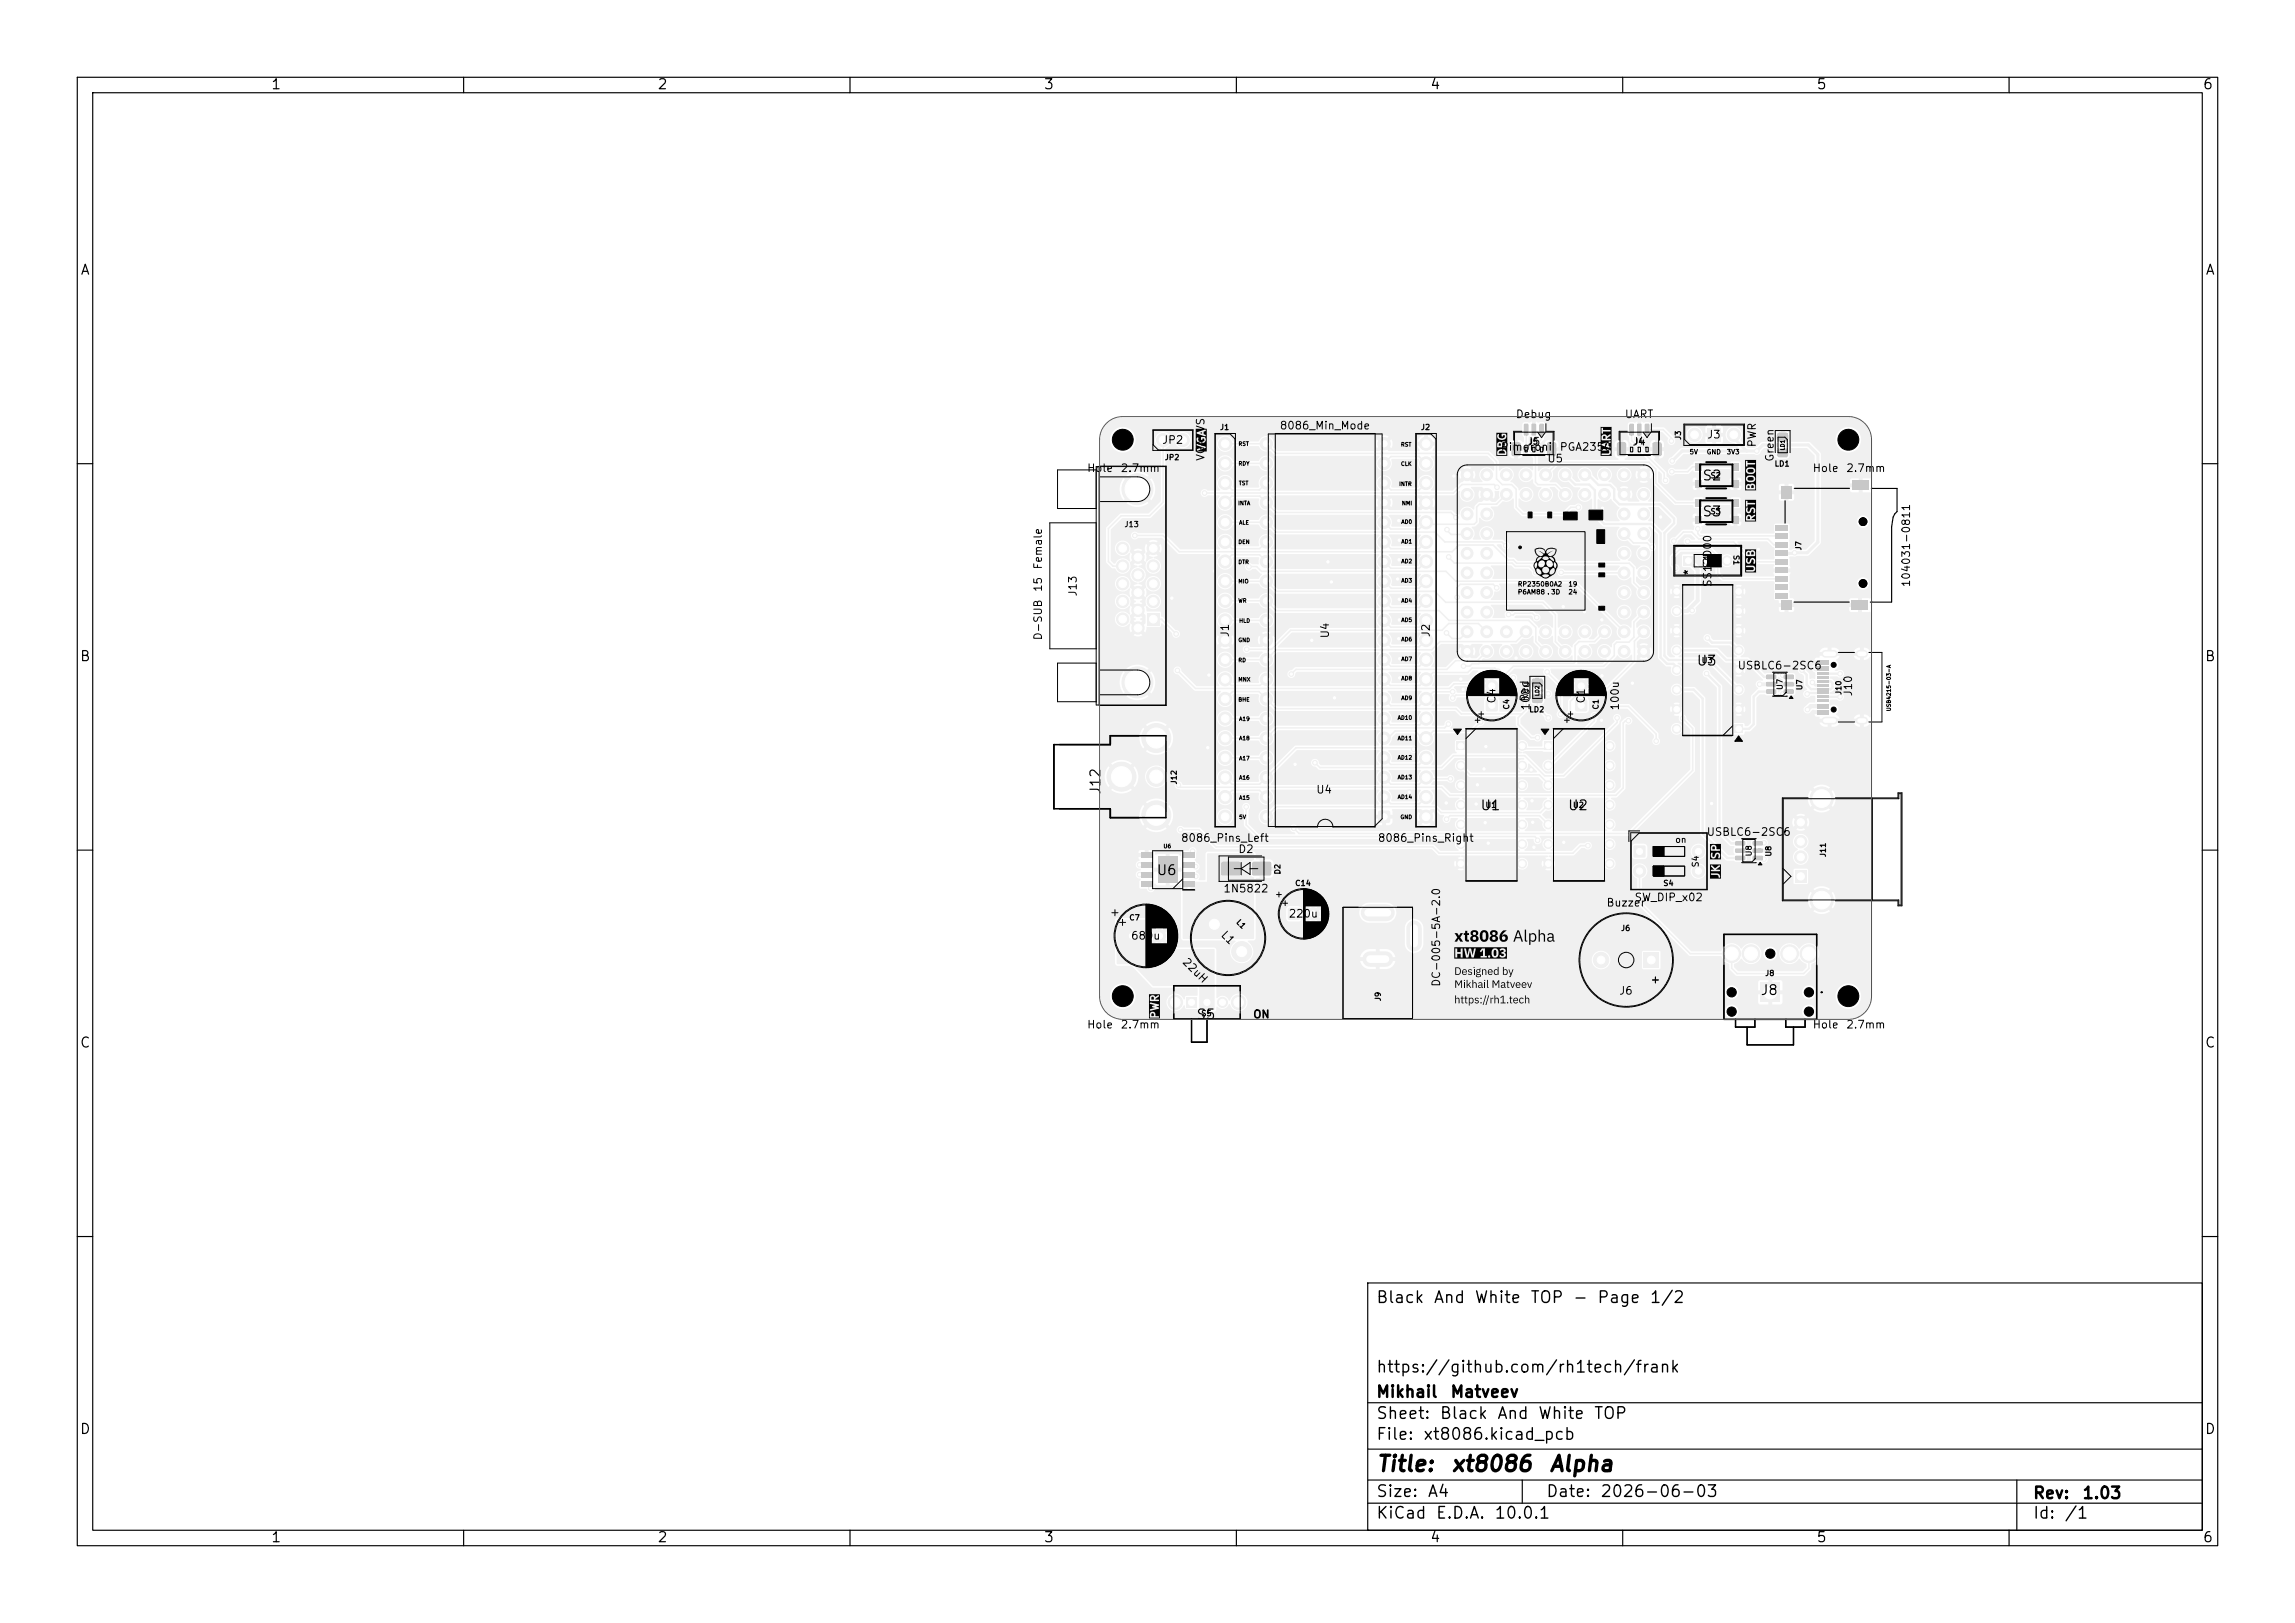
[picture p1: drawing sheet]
<svg xmlns="http://www.w3.org/2000/svg" width="297mm" height="210mm" viewBox="0 0 297 210" stroke-linecap="round" stroke-linejoin="round" font-family="sans-serif">
<defs><g id="words">
<g font-size="2">
<text x="178" y="190.9">Title:</text>
<text x="187.7" y="190.9">xt8086</text>
<text x="200.4" y="190.9">Alpha</text>
</g>
<g font-size="1.5">
<text x="178" y="169">Black</text>
<text x="185.4" y="169">And</text>
<text x="190.7" y="169">White</text>
<text x="198" y="169">TOP</text>
<text x="203.5" y="169">-</text>
<text x="206.6" y="169">Page</text>
<text x="213.4" y="169">1/2</text>
<text x="178" y="178">https://github.com/rh1tech/frank</text>
<text x="178" y="184">Sheet:</text>
<text x="178" y="181.2">Mikhail</text>
<text x="186.2" y="184">Black</text>
<text x="187.6" y="181.2">Matveev</text>
<text x="193.7" y="184">And</text>
<text x="199" y="184">White</text>
<text x="206.2" y="184">TOP</text>
<text x="178" y="186.7">File:</text>
<text x="184.1" y="186.7">xt8086.kicad_pcb</text>
<text x="178" y="196.9">KiCad</text>
<text x="178" y="194.1">Size:</text>
<text x="184.7" y="194.1">A4</text>
<text x="185.7" y="196.9">E.D.A.</text>
<text x="193.3" y="196.9">10.0.1</text>
<text x="200" y="194.1">Date:</text>
<text x="207" y="194.1">2026-06-03</text>
<text x="263" y="194.3">Rev:</text>
<text x="263" y="196.9">Id:</text>
<text x="267.1" y="196.9">/1</text>
<text x="269.4" y="194.3">1.03</text>
</g>
<g font-size="1.3">
<text x="35" y="11.9">1</text>
<text x="85" y="11.9">2</text>
<text x="135" y="11.9">3</text>
<text x="185" y="11.9">4</text>
<text x="235" y="11.9">5</text>
<text x="285" y="11.9">6</text>
<text x="10.3" y="35.9">A</text>
<text x="285.4" y="35.9">A</text>
<text x="220.2" y="62.5">S2</text>
<text x="220.2" y="67.1">S3</text>
<text x="10.3" y="85.9">B</text>
<text x="219.5" y="86.4">U3</text>
<text x="285.3" y="85.9">B</text>
<text x="142.7" y="102.9" transform="rotate(-90 142.7 102.9)">J12</text>
<text x="191.5" y="105.2">U1</text>
<text x="202.8" y="105.2">U2</text>
<text x="149.6" y="113.6">U6</text>
<text x="227.8" y="129.1">J8</text>
<text x="10.3" y="135.9">C</text>
<text x="154.7" y="132.2">S5</text>
<text x="285.3" y="135.9">C</text>
<text x="10.3" y="185.9">D</text>
<text x="285.3" y="185.9">D</text>
<text x="35" y="199.9">1</text>
<text x="85" y="199.9">2</text>
<text x="135" y="199.9">3</text>
<text x="185" y="199.9">4</text>
<text x="235" y="199.9">5</text>
<text x="285" y="199.9">6</text>
</g>
<g font-size="1">
<text x="144.2" y="57.6">H1</text>
<text x="150.3" y="57.7">JP2</text>
<text x="156.1" y="59.7" transform="rotate(-90 156.1 59.7)">VGA</text>
<text x="156.1" y="56" transform="rotate(-90 156.1 56)">VS</text>
<text x="165.5" y="55.8">8086_Min_Mode</text>
<text x="194.1" y="58.6">Pimoroni</text>
<text x="196.1" y="54.3">Debug</text>
<text x="197.5" y="57.9">J5</text>
<text x="201.8" y="58.6">PGA2350</text>
<text x="210.2" y="54.3">UART</text>
<text x="211.2" y="57.9">J4</text>
<text x="220.9" y="57">J3</text>
<text x="227.5" y="58" transform="rotate(-90 227.5 58)">PWR</text>
<text x="229.8" y="59.8" transform="rotate(-90 229.8 59.8)">Green</text>
<text x="238.1" y="57.6">H2</text>
<text x="140.6" y="61.3">Hole</text>
<text x="144.9" y="61.3">2.7mm</text>
<text x="200.2" y="60.1">U5</text>
<text x="234.5" y="61.3">Hole</text>
<text x="238.8" y="61.3">2.7mm</text>
<text x="135.1" y="76.7" transform="rotate(-90 135.1 76.7)">15</text>
<text x="135.1" y="73.8" transform="rotate(-90 135.1 73.8)">Female</text>
<text x="139.6" y="77.3" transform="rotate(-90 139.6 77.3)">J13</text>
<text x="219.2" y="74.5" transform="rotate(-90 219.2 74.5)">*</text>
<text x="221.7" y="76" transform="rotate(-90 221.7 76)">SS12D00</text>
<text x="221.7" y="73.6" transform="rotate(-90 221.7 73.6)">S1</text>
<text x="247.4" y="76.1" transform="rotate(-90 247.4 76.1)">104031-0811</text>
<text x="135.1" y="82.9" transform="rotate(-90 135.1 82.9)">D-SUB</text>
<text x="159.3" y="82.5" transform="rotate(-90 159.3 82.5)">J1</text>
<text x="172.2" y="82.7" transform="rotate(-90 172.2 82.7)">U4</text>
<text x="185.3" y="82.5" transform="rotate(-90 185.3 82.5)">J2</text>
<text x="224.8" y="86.9">USBLC6-2SC6</text>
<text x="193.8" y="91.1" transform="rotate(-90 193.8 91.1)">C4</text>
<text x="198" y="90.9" transform="rotate(-90 198 90.9)">Red</text>
<text x="198.2" y="92" transform="rotate(-90 198.2 92)">100u</text>
<text x="205.3" y="91.1" transform="rotate(-90 205.3 91.1)">C1</text>
<text x="209.7" y="92" transform="rotate(-90 209.7 92)">100u</text>
<text x="239.9" y="90.2" transform="rotate(-90 239.9 90.2)">J10</text>
<text x="170.3" y="102.9">U4</text>
<text x="152.8" y="109.2">8086_Pins_Left</text>
<text x="160.2" y="110.6">D2</text>
<text x="178.2" y="109.2">8086_Pins_Right</text>
<text x="220.8" y="108.4">USBLC6-2SC6</text>
<text x="158.2" y="115.7">1N5822</text>
<text x="166.7" y="119">220u</text>
<text x="207.8" y="117.5">Buzzer</text>
<text x="211.5" y="116.9">SW_DIP_x02</text>
<text x="146.3" y="121.8">680u</text>
<text x="152.7" y="124.7" transform="rotate(45 152.7 124.7)">22uH</text>
<text x="157.7" y="121.2" transform="rotate(45 157.7 121.2)">L1</text>
<text x="144.2" y="129.6">H4</text>
<text x="186.6" y="127.8" transform="rotate(-90 186.6 127.8)">DC-005-5A-2.0</text>
<text x="209.5" y="128.9">J6</text>
<text x="213.5" y="127.5">+</text>
<text x="238.1" y="129.6">H3</text>
<text x="140.6" y="133.3">Hole</text>
<text x="144.9" y="133.3">2.7mm</text>
<text x="162.1" y="132">ON</text>
<text x="234.5" y="133.3">Hole</text>
<text x="238.8" y="133.3">2.7mm</text>
</g>
<g font-size=".8">
<text x="216.7" y="109.3">on</text>
<text x="220" y="112.3" transform="rotate(-90 220 112.3)">S4</text>
</g>
<g font-size=".7">
<text x="150.7" y="59.7">JP2</text>
<text x="157.8" y="55.8">J1</text>
<text x="183.8" y="55.8">J2</text>
<text x="217.7" y="57" transform="rotate(-90 217.7 57)">J3</text>
<text x="221.3" y="62.1">S2</text>
<text x="229.6" y="60.5">LD1</text>
<text x="145.4" y="68.4">J13</text>
<text x="221.3" y="66.7">S3</text>
<text x="224.2" y="71.7" transform="rotate(90 224.2 71.7)">S1</text>
<text x="233.3" y="71.3" transform="rotate(-90 233.3 71.3)">J7</text>
<text x="220.2" y="86">U3</text>
<text x="230.9" y="89.4" transform="rotate(-90 230.9 89.4)">U7</text>
<text x="233.4" y="89.4" transform="rotate(-90 233.4 89.4)">U7</text>
<text x="238.5" y="90" transform="rotate(-90 238.5 90)">J10</text>
<text x="195.5" y="91.9" transform="rotate(-90 195.5 91.9)">C4</text>
<text x="197.8" y="92.3">LD2</text>
<text x="207" y="91.9" transform="rotate(-90 207 91.9)">C1</text>
<text x="152.4" y="101.6" transform="rotate(-90 152.4 101.6)">J12</text>
<text x="192.2" y="104.7">U1</text>
<text x="203.5" y="104.7">U2</text>
<text x="165.9" y="113.2" transform="rotate(-90 165.9 113.2)">D2</text>
<text x="226.9" y="110.9" transform="rotate(-90 226.9 110.9)">U8</text>
<text x="229.4" y="110.9" transform="rotate(-90 229.4 110.9)">U8</text>
<text x="236.4" y="111" transform="rotate(-90 236.4 111)">J11</text>
<text x="146.1" y="119.3">C7</text>
<text x="159.8" y="119.5" transform="rotate(45 159.8 119.5)">L1</text>
<text x="167.5" y="114.8">C14</text>
<text x="215.2" y="114.8">S4</text>
<text x="209.7" y="120.6">J6</text>
<text x="155.4" y="131.7">S5</text>
<text x="178.9" y="129.6" transform="rotate(-90 178.9 129.6)">J9</text>
<text x="228.4" y="126.5">J8</text>
</g>
<g font-size=".6">
<text x="218.6" y="58.9">5V</text>
<text x="220.8" y="58.9">GND</text>
<text x="223.4" y="58.9">3V3</text>
<text x="196.4" y="76">RP2350B0A2</text>
<text x="196.4" y="77.1">P6AM88 . 3D</text>
<text x="202.9" y="76">19</text>
<text x="202.9" y="77.1">24</text>
</g>
<g font-size=".5">
<text x="160.2" y="57.8">RST</text>
<text x="181.2" y="57.9">RST</text>
<text x="231.1" y="58.3" transform="rotate(-90 231.1 58.3)">LD1</text>
<text x="160.2" y="65.5">INTA</text>
<text x="160.2" y="60.4">RDY</text>
<text x="160.3" y="62.9">TST</text>
<text x="181" y="63">INTR</text>
<text x="181.2" y="60.4">CLK</text>
<text x="181.4" y="65.5">NMI</text>
<text x="160.2" y="70.5">DEN</text>
<text x="160.3" y="68">ALE</text>
<text x="181.3" y="67.9">AD0</text>
<text x="181.3" y="70.5">AD1</text>
<text x="160.2" y="73.1">DTR</text>
<text x="160.2" y="75.6">MIO</text>
<text x="181.3" y="73">AD2</text>
<text x="181.3" y="75.5">AD3</text>
<text x="160.2" y="78.1">WR</text>
<text x="160.2" y="83.2">GND</text>
<text x="160.3" y="80.7">HLD</text>
<text x="181.3" y="78.1">AD4</text>
<text x="181.3" y="80.6">AD5</text>
<text x="181.3" y="83.1">AD6</text>
<text x="160.2" y="85.8">RD</text>
<text x="160.2" y="88.3">MNX</text>
<text x="181.3" y="85.7">AD7</text>
<text x="181.3" y="88.2">AD8</text>
<text x="160.2" y="90.9">BHE</text>
<text x="160.3" y="93.4">A19</text>
<text x="160.3" y="95.9">A18</text>
<text x="180.8" y="93.3">AD10</text>
<text x="180.8" y="95.9">AD11</text>
<text x="181.3" y="90.7">AD9</text>
<text x="199.3" y="90.1" transform="rotate(-90 199.3 90.1)">LD2</text>
<text x="244.8" y="92.1" transform="rotate(-90 244.8 92.1)">USB4215-03-A</text>
<text x="160.3" y="98.5">A17</text>
<text x="160.3" y="101">A16</text>
<text x="180.8" y="98.4">AD12</text>
<text x="180.8" y="101">AD13</text>
<text x="160.3" y="103.6">A15</text>
<text x="160.3" y="106.1">5V</text>
<text x="180.8" y="103.5">AD14</text>
<text x="181.2" y="106.1">GND</text>
<text x="150.5" y="109.9">U6</text>
</g>
</g></defs>
<path d="M199.8 96h1.1v1.1h-1.1z" fill="#f0f0f0"/>
<g fill="#f0f0f0" stroke="#f0f0f0" stroke-width=".13">
<circle cx="200.4" cy="99.1" r=".56"/>
<circle cx="200.4" cy="101.6" r=".56"/>
<circle cx="200.4" cy="104.1" r=".56"/>
<circle cx="200.4" cy="106.7" r=".56"/>
<circle cx="200.4" cy="109.2" r=".56"/>
<circle cx="200.4" cy="111.8" r=".56"/>
<circle cx="208.3" cy="111.8" r=".56"/>
<circle cx="208.3" cy="109.2" r=".56"/>
<circle cx="208.3" cy="106.7" r=".56"/>
<circle cx="208.3" cy="104.1" r=".56"/>
<circle cx="208.3" cy="101.6" r=".56"/>
<circle cx="208.3" cy="99.1" r=".56"/>
<circle cx="208.3" cy="96.5" r=".56"/>
</g>
<g fill="#f0f0f0">
<path d="M229.8 68h1.6v.7h-1.6z"/>
<path d="M229.8 69.1h1.6v.7h-1.6z"/>
<path d="M229.8 70.2h1.6v.7h-1.6z"/>
<path d="M229.8 71.3h1.6v.7h-1.6z"/>
<path d="M229.8 72.4h1.6v.7h-1.6z"/>
<path d="M229.8 73.5h1.6v.7h-1.6z"/>
<path d="M229.8 74.6h1.6v.7h-1.6z"/>
<path d="M229.8 75.7h1.6v.7h-1.6z"/>
<path d="M229.8 76.8h1.6v.7h-1.6z"/>
<path d="M239.7 62.2h2.2v1.2h-2.2z"/>
<path d="M230.5 62.9h1.4v1.6h-1.4z"/>
<path d="M239.6 77.7h2.2v1.2h-2.2z"/>
<path d="M230.5 77.7h1.4v1.2h-1.4z"/>
<path d="M198.3 87.8h.2h1.1v.2v.9h-.2h-1.1l-.1-.2z"/>
<path d="M198.3 89.9l.2-.1 1.1 .1v.2v.8l-.2 .1-1.1-.1-.1-.2z"/>
<path d="M158.1 111.6l.2-.1h2l.2 .1v.2v1.4l-.2 .1h-2l-.2-.1-.1-.1z"/>
<path d="M162.1 111.6l.2-.1h2l.2 .1v.2v1.4l-.2 .1h-2l-.2-.1-.1-.1z"/>
</g>
<g fill="#f0f0f0" stroke="#f0f0f0" stroke-width=".13">
<circle cx="184.5" cy="57.4" r=".85"/>
<circle cx="184.5" cy="60" r=".85"/>
<circle cx="184.5" cy="62.5" r=".85"/>
<circle cx="184.5" cy="65" r=".85"/>
<circle cx="184.5" cy="67.6" r=".85"/>
<circle cx="184.5" cy="70.1" r=".85"/>
<circle cx="184.5" cy="72.7" r=".85"/>
<circle cx="184.5" cy="75.2" r=".85"/>
<circle cx="184.5" cy="77.7" r=".85"/>
<circle cx="184.5" cy="80.3" r=".85"/>
<circle cx="184.5" cy="82.8" r=".85"/>
<circle cx="184.5" cy="85.4" r=".85"/>
<circle cx="184.5" cy="87.9" r=".85"/>
<circle cx="184.5" cy="90.4" r=".85"/>
<circle cx="184.5" cy="93" r=".85"/>
<circle cx="184.5" cy="95.5" r=".85"/>
<circle cx="184.5" cy="98.1" r=".85"/>
<circle cx="184.5" cy="100.6" r=".85"/>
<circle cx="184.5" cy="103.1" r=".85"/>
<circle cx="184.5" cy="105.7" r=".85"/>
</g>
<g fill="#f0f0f0">
<path d="M219.3 66.8h1v1h-1z"/>
<path d="M219.3 64.6h1v1h-1z"/>
<path d="M224.1 66.8h.9v1h-.9z"/>
<path d="M224.1 64.6h.9v1h-.9z"/>
<path d="M212.9 54.9l.4-.1 .1 .1v1.3v.2h-.4l-.1-.1z"/>
<path d="M213.9 57.3l.9-.1 .2 .2v1.4l-.1 .2h-.8l-.2-.1-.1-1.4z"/>
<path d="M211.9 54.9l.4-.1 .1 .1 .1 1.3-.1 .2h-.4l-.1-.1z"/>
<path d="M209.3 57.3l.9-.1 .2 .2v1.4l-.1 .2h-.8l-.2-.1-.1-1.4z"/>
<path d="M210.9 54.9l.4-.1 .1 .1v1.3v.2h-.4l-.1-.1z"/>
<path d="M211.5 109.4h.1h1.3l.1 .2-.1 1.3-.2 .1-1.2-.1-.1-.2z"/>
</g>
<g fill="#f0f0f0" stroke="#f0f0f0" stroke-width=".13">
<circle cx="212.2" cy="112.7" r=".8"/>
<circle cx="219.8" cy="112.7" r=".8"/>
<circle cx="219.8" cy="110.2" r=".8"/>
</g>
<path d="M217.9 71.9h1.2v1.3h-1.2z" fill="#f0f0f0"/>
<g fill="#f0f0f0" stroke="#f0f0f0" stroke-width=".13">
<circle cx="221" cy="72.5" r=".63"/>
<circle cx="223.5" cy="72.5" r=".63"/>
<circle cx="149.6" cy="100.5" r="1.25"/>
<circle cx="149.6" cy="105.5" r="1.87"/>
<circle cx="145.1" cy="100.5" r="1.87"/>
<circle cx="149.6" cy="95.5" r="1.87"/>
</g>
<path d="M227.8 127.1h2.6v2.6h-2.6z" fill="#f0f0f0"/>
<g fill="#f0f0f0" stroke="#f0f0f0" stroke-width=".13">
<circle cx="234.1" cy="123.4" r="1.15"/>
<circle cx="224.1" cy="123.4" r="1.15"/>
<circle cx="231.6" cy="123.4" r="1.15"/>
<circle cx="226.6" cy="123.4" r="1.15"/>
</g>
<path d="M212.7 123.2h2v2h-2z" fill="#f0f0f0"/>
<circle cx="207.2" cy="124.2" r="1" fill="#f0f0f0" stroke="#f0f0f0" stroke-width=".13"/>
<path d="M232.3 112.6h1.5v1.6h-1.5z" fill="#f0f0f0"/>
<g fill="#f0f0f0" stroke="#f0f0f0" stroke-width=".13">
<circle cx="233" cy="110.9" r=".8"/>
<circle cx="233" cy="108.9" r=".8"/>
<circle cx="233" cy="106.4" r=".8"/>
<circle cx="235.7" cy="116.5" r="1.5"/>
<circle cx="235.7" cy="103.3" r="1.5"/>
</g>
<path d="M203.9 90.5h.2h1.2l.1 .2-.1 1.3-.1 .1-1.3-.1-.1-.2z" fill="#f0f0f0"/>
<g fill="#f0f0f0" stroke="#f0f0f0" stroke-width=".13">
<circle cx="204.6" cy="88.8" r=".8"/>
<circle cx="157.2" cy="119.6" r="1.3"/>
<circle cx="160.7" cy="123.1" r="1.3"/>
</g>
<path d="M177.2 118.1h2.2" fill="none" stroke="#f0f0f0" stroke-width="2.2"/>
<path d="M177.3 124.1h2M183 120.1v2" fill="none" stroke="#f0f0f0" stroke-width="2"/>
<path d="M145.8 120.4l.2-.1 1.3 .1v.2v1.2l-.2 .1-1.3-.1-.1-.1z" fill="#f0f0f0"/>
<g fill="#f0f0f0" stroke="#f0f0f0" stroke-width=".13">
<circle cx="150" cy="121.1" r=".8"/>
<circle cx="147.2" cy="63.3" r="2"/>
<circle cx="147.2" cy="88.3" r="2"/>
</g>
<path d="M148.4 79.3h1.7v1.6h-1.7z" fill="#f0f0f0"/>
<g fill="#f0f0f0" stroke="#f0f0f0" stroke-width=".13">
<circle cx="149.2" cy="77.8" r=".8"/>
<circle cx="149.2" cy="75.5" r=".8"/>
<circle cx="149.2" cy="73.2" r=".8"/>
<circle cx="149.2" cy="71" r=".8"/>
<circle cx="147.3" cy="81.3" r=".8"/>
<circle cx="147.3" cy="79" r=".8"/>
<circle cx="147.3" cy="76.7" r=".8"/>
<circle cx="147.3" cy="74.4" r=".8"/>
<circle cx="147.3" cy="72.1" r=".8"/>
<circle cx="145.3" cy="80.1" r=".8"/>
<circle cx="145.3" cy="77.8" r=".8"/>
<circle cx="145.3" cy="75.5" r=".8"/>
<circle cx="145.3" cy="73.2" r=".8"/>
<circle cx="145.3" cy="71" r=".8"/>
</g>
<path d="M224.4 93.7h1.2v1.2h-1.2z" fill="#f0f0f0"/>
<g fill="#f0f0f0" stroke="#f0f0f0" stroke-width=".13">
<circle cx="225" cy="91.8" r=".56"/>
<circle cx="225" cy="89.2" r=".56"/>
<circle cx="225" cy="86.7" r=".56"/>
<circle cx="225" cy="84.2" r=".56"/>
<circle cx="225" cy="81.6" r=".56"/>
<circle cx="225" cy="79.1" r=".56"/>
<circle cx="225" cy="76.5" r=".56"/>
<circle cx="217" cy="76.5" r=".56"/>
<circle cx="217" cy="79.1" r=".56"/>
<circle cx="217" cy="81.6" r=".56"/>
<circle cx="217" cy="84.2" r=".56"/>
<circle cx="217" cy="86.7" r=".56"/>
<circle cx="217" cy="89.2" r=".56"/>
<circle cx="217" cy="91.8" r=".56"/>
<circle cx="217" cy="94.3" r=".56"/>
</g>
<g fill="#f0f0f0">
<path d="M230.1 56h.2h1l.1 .2-.1 .9h-.2h-1l-.1-.2z"/>
<path d="M230.1 58.1l.2-.1 1 .1 .1 .2-.1 .8-.2 .1-1-.1-.1-.2z"/>
<path d="M153.1 114.1h1.5v.7h-1.5z"/>
<path d="M153.1 112.8h1.5v.7h-1.5z"/>
<path d="M153.1 111.6h1.5v.7h-1.5z"/>
<path d="M153.1 110.3h1.5v.7h-1.5z"/>
<path d="M147.6 110.3h1.6v.7h-1.6z"/>
<path d="M147.6 111.6h1.6v.7h-1.6z"/>
<path d="M147.6 112.8h1.6v.7h-1.6z"/>
<path d="M147.6 114.1h1.6v.7h-1.6z"/>
<path d="M149.8 110.8h2.6v3.5h-2.6z"/>
</g>
<circle cx="219.3" cy="56.3" r=".85" fill="#f0f0f0" stroke="#f0f0f0" stroke-width=".13"/>
<path d="M221 55.4h1.7v1.7h-1.7z" fill="#f0f0f0"/>
<circle cx="224.4" cy="56.3" r=".85" fill="#f0f0f0" stroke="#f0f0f0" stroke-width=".13"/>
<g fill="#f0f0f0">
<path d="M226.9 110.8l1.1-.1 .1 .2v.3l-.1 .1h-1.1l-.1-.1z"/>
<path d="M226.9 109.8h1.1l.1 .1v.4l-.1 .1h-1.1l-.1-.2z"/>
<path d="M226.9 108.9l1.1-.1 .1 .2v.3l-.1 .1h-1.1l-.1-.1z"/>
<path d="M224.6 108.9l1.2-.1 .1 .2v.3l-.2 .1h-1.1l-.1-.1z"/>
<path d="M224.6 109.8h1.2l.1 .1v.4l-.2 .1h-1.1l-.1-.2z"/>
<path d="M224.6 110.8l1.2-.1 .1 .2v.3l-.2 .1h-1.1l-.1-.1z"/>
<path d="M178.4 105l.2-.1 1.2 .1 .1 .1-.1 1.3-.1 .1-1.3-.1-.1-.2z"/>
</g>
<g fill="#f0f0f0" stroke="#f0f0f0" stroke-width=".13">
<circle cx="179.1" cy="103.1" r=".8"/>
<circle cx="179.1" cy="100.6" r=".8"/>
<circle cx="179.1" cy="98.1" r=".8"/>
<circle cx="179.1" cy="95.5" r=".8"/>
<circle cx="179.1" cy="93" r=".8"/>
<circle cx="179.1" cy="90.4" r=".8"/>
<circle cx="179.1" cy="87.9" r=".8"/>
<circle cx="179.1" cy="85.4" r=".8"/>
<circle cx="179.1" cy="82.8" r=".8"/>
<circle cx="179.1" cy="80.3" r=".8"/>
<circle cx="179.1" cy="77.7" r=".8"/>
<circle cx="179.1" cy="75.2" r=".8"/>
<circle cx="179.1" cy="72.7" r=".8"/>
<circle cx="179.1" cy="70.1" r=".8"/>
<circle cx="179.1" cy="67.6" r=".8"/>
<circle cx="179.1" cy="65" r=".8"/>
<circle cx="179.1" cy="62.5" r=".8"/>
<circle cx="179.1" cy="60" r=".8"/>
<circle cx="179.1" cy="57.4" r=".8"/>
<circle cx="163.9" cy="57.4" r=".8"/>
<circle cx="163.9" cy="60" r=".8"/>
<circle cx="163.9" cy="62.5" r=".8"/>
<circle cx="163.9" cy="65" r=".8"/>
<circle cx="163.9" cy="67.6" r=".8"/>
<circle cx="163.9" cy="70.1" r=".8"/>
<circle cx="163.9" cy="72.7" r=".8"/>
<circle cx="163.9" cy="75.2" r=".8"/>
<circle cx="163.9" cy="77.7" r=".8"/>
<circle cx="163.9" cy="80.3" r=".8"/>
<circle cx="163.9" cy="82.8" r=".8"/>
<circle cx="163.9" cy="85.4" r=".8"/>
<circle cx="163.9" cy="87.9" r=".8"/>
<circle cx="163.9" cy="90.4" r=".8"/>
<circle cx="163.9" cy="93" r=".8"/>
<circle cx="163.9" cy="95.5" r=".8"/>
<circle cx="163.9" cy="98.1" r=".8"/>
<circle cx="163.9" cy="100.6" r=".8"/>
<circle cx="163.9" cy="103.1" r=".8"/>
<circle cx="163.9" cy="105.7" r=".8"/>
</g>
<g fill="#f0f0f0">
<path d="M235.1 91.8h1.5v.6h-1.5z"/>
<path d="M235.1 91.1h1.5v.6h-1.5z"/>
<path d="M235.1 90.5h1.5v.3h-1.5z"/>
<path d="M235.1 90h1.5v.3h-1.5z"/>
<path d="M235.1 89.5h1.5v.3h-1.5z"/>
<path d="M235.1 89h1.5v.3h-1.5z"/>
<path d="M235.1 88.5h1.5v.3h-1.5z"/>
<path d="M235.1 88h1.5v.3h-1.5z"/>
<path d="M235.1 87.5h1.5v.3h-1.5z"/>
<path d="M235.1 87h1.5v.3h-1.5z"/>
<path d="M235.1 86.2h1.5v.6h-1.5z"/>
<path d="M235.1 85.4h1.5v.6h-1.5z"/>
</g>
<path d="M236.2 93.2h1.1M236.2 84.6h1.1M240.6 93.2h.6M240.6 84.6h.6" fill="none" stroke="#f0f0f0" stroke-width="1"/>
<g fill="#f0f0f0">
<path d="M230.9 89.2h1.2v.1v.4l-.1 .1h-1.1l-.1-.2z"/>
<path d="M230.9 88.3l1.2-.1v.2v.3l-.1 .1h-1.1l-.1-.1z"/>
<path d="M230.9 87.3h1.2v.1v.4l-.1 .1h-1.1l-.1-.2z"/>
<path d="M228.6 87.3h1.2l.1 .1v.4l-.2 .1h-1.1l-.1-.2z"/>
<path d="M228.6 88.3l1.2-.1 .1 .2v.3l-.2 .1h-1.1l-.1-.1z"/>
<path d="M228.6 89.2h1.2l.1 .1v.4l-.2 .1h-1.1l-.1-.2z"/>
</g>
<g fill="#f0f0f0" stroke="#f0f0f0" stroke-width=".13">
<circle cx="158.5" cy="57.4" r=".85"/>
<circle cx="158.5" cy="60" r=".85"/>
<circle cx="158.5" cy="62.5" r=".85"/>
<circle cx="158.5" cy="65" r=".85"/>
<circle cx="158.5" cy="67.6" r=".85"/>
<circle cx="158.5" cy="70.1" r=".85"/>
<circle cx="158.5" cy="72.7" r=".85"/>
<circle cx="158.5" cy="75.2" r=".85"/>
<circle cx="158.5" cy="77.7" r=".85"/>
<circle cx="158.5" cy="80.3" r=".85"/>
<circle cx="158.5" cy="82.8" r=".85"/>
<circle cx="158.5" cy="85.4" r=".85"/>
<circle cx="158.5" cy="87.9" r=".85"/>
<circle cx="158.5" cy="90.4" r=".85"/>
<circle cx="158.5" cy="93" r=".85"/>
<circle cx="158.5" cy="95.5" r=".85"/>
<circle cx="158.5" cy="98.1" r=".85"/>
<circle cx="158.5" cy="100.6" r=".85"/>
<circle cx="158.5" cy="103.1" r=".85"/>
<circle cx="158.5" cy="105.7" r=".85"/>
</g>
<g fill="#f0f0f0">
<path d="M219.3 62.1h1v1h-1z"/>
<path d="M219.3 59.9h1v1h-1z"/>
<path d="M224.1 62.1h.9v1h-.9z"/>
<path d="M224.1 59.9h.9v1h-.9z"/>
</g>
<g fill="#f0f0f0" stroke="#f0f0f0" stroke-width=".13">
<circle cx="189.9" cy="61.4" r=".76"/>
<circle cx="192.4" cy="64" r=".76"/>
<circle cx="189.9" cy="64" r=".76"/>
<circle cx="192.4" cy="66.5" r=".76"/>
<circle cx="189.9" cy="66.5" r=".76"/>
<circle cx="192.4" cy="69" r=".76"/>
<circle cx="189.9" cy="69" r=".76"/>
<circle cx="192.4" cy="71.6" r=".76"/>
<circle cx="189.9" cy="71.6" r=".76"/>
<circle cx="192.4" cy="74.1" r=".76"/>
<circle cx="189.9" cy="74.1" r=".76"/>
<circle cx="192.4" cy="76.7" r=".76"/>
<circle cx="189.9" cy="76.7" r=".76"/>
<circle cx="192.4" cy="79.2" r=".76"/>
<circle cx="189.9" cy="79.2" r=".76"/>
<circle cx="192.4" cy="81.7" r=".76"/>
<circle cx="189.9" cy="81.7" r=".76"/>
<circle cx="192.4" cy="84.3" r=".76"/>
<circle cx="189.9" cy="84.3" r=".76"/>
<circle cx="194.9" cy="84.3" r=".76"/>
<circle cx="194.9" cy="81.7" r=".76"/>
<circle cx="197.5" cy="84.3" r=".76"/>
<circle cx="197.5" cy="81.7" r=".76"/>
<circle cx="200" cy="84.3" r=".76"/>
<circle cx="200" cy="81.7" r=".76"/>
<circle cx="202.6" cy="84.3" r=".76"/>
<circle cx="202.6" cy="81.7" r=".76"/>
<circle cx="205.1" cy="84.3" r=".76"/>
<circle cx="205.1" cy="81.7" r=".76"/>
<circle cx="207.6" cy="84.3" r=".76"/>
<circle cx="207.6" cy="81.7" r=".76"/>
<circle cx="210.2" cy="84.3" r=".76"/>
<circle cx="210.2" cy="81.7" r=".76"/>
<circle cx="212.7" cy="84.3" r=".76"/>
<circle cx="212.7" cy="81.7" r=".76"/>
<circle cx="210.2" cy="79.2" r=".76"/>
<circle cx="212.7" cy="79.2" r=".76"/>
<circle cx="210.2" cy="76.7" r=".76"/>
<circle cx="212.7" cy="76.7" r=".76"/>
<circle cx="210.2" cy="74.1" r=".76"/>
<circle cx="212.7" cy="74.1" r=".76"/>
<circle cx="210.2" cy="71.6" r=".76"/>
<circle cx="212.7" cy="71.6" r=".76"/>
<circle cx="210.2" cy="69" r=".76"/>
<circle cx="212.7" cy="69" r=".76"/>
<circle cx="210.2" cy="66.5" r=".76"/>
<circle cx="212.7" cy="66.5" r=".76"/>
<circle cx="212.7" cy="64" r=".76"/>
<circle cx="210.2" cy="64" r=".76"/>
<circle cx="212.7" cy="61.4" r=".76"/>
<circle cx="210.2" cy="61.4" r=".76"/>
<circle cx="207.6" cy="64" r=".76"/>
<circle cx="207.6" cy="61.4" r=".76"/>
<circle cx="205.1" cy="64" r=".76"/>
<circle cx="205.1" cy="61.4" r=".76"/>
<circle cx="202.6" cy="61.4" r=".76"/>
<circle cx="202.6" cy="64" r=".76"/>
<circle cx="200" cy="61.4" r=".76"/>
<circle cx="200" cy="64" r=".76"/>
<circle cx="197.5" cy="61.4" r=".76"/>
<circle cx="197.5" cy="64" r=".76"/>
<circle cx="194.9" cy="61.4" r=".76"/>
<circle cx="194.9" cy="64" r=".76"/>
<circle cx="192.4" cy="61.4" r=".76"/>
</g>
<path d="M192.3 90.5h.2h1.3l.1 .2-.1 1.3-.2 .1-1.3-.1v-.2z" fill="#f0f0f0"/>
<circle cx="193.1" cy="88.8" r=".8" fill="#f0f0f0" stroke="#f0f0f0" stroke-width=".13"/>
<g fill="#f0f0f0">
<path d="M199.2 54.9l.4-.1 .2 .1v1.3l-.1 .2h-.4l-.1-.1z"/>
<path d="M200.3 57.3l.8-.1 .3 .2v1.4l-.2 .2h-.8l-.2-.1v-1.4z"/>
<path d="M198.2 54.9l.5-.1 .1 .1v1.3l-.1 .2h-.3l-.2-.1z"/>
<path d="M195.7 57.3l.8-.1 .3 .2v1.4l-.2 .2h-.8l-.2-.1v-1.4z"/>
<path d="M197.2 54.9l.4-.1 .2 .1v1.3l-.1 .2h-.4l-.1-.1z"/>
<path d="M153.6 129.1h1.2v1.3h-1.2z"/>
</g>
<g fill="#f0f0f0" stroke="#f0f0f0" stroke-width=".13">
<circle cx="156.2" cy="129.7" r=".65"/>
<circle cx="158.2" cy="129.7" r=".65"/>
<circle cx="152.1" cy="129.7" r=".94"/>
<circle cx="160.3" cy="129.7" r=".94"/>
<circle cx="150.5" cy="56.9" r=".85"/>
<circle cx="153.1" cy="56.9" r=".85"/>
</g>
<path d="M166.7 117.5l.2-.1 1.3 .1v.2v1.3h-.2h-1.3l-.1-.2z" fill="#f0f0f0"/>
<circle cx="169.9" cy="118.2" r=".8" fill="#f0f0f0" stroke="#f0f0f0" stroke-width=".13"/>
<path d="M188.5 96h1.1v1.1h-1.1z" fill="#f0f0f0"/>
<g fill="#f0f0f0" stroke="#f0f0f0" stroke-width=".13">
<circle cx="189" cy="99.1" r=".56"/>
<circle cx="189" cy="101.6" r=".56"/>
<circle cx="189" cy="104.1" r=".56"/>
<circle cx="189" cy="106.7" r=".56"/>
<circle cx="189" cy="109.2" r=".56"/>
<circle cx="189" cy="111.8" r=".56"/>
<circle cx="197" cy="111.8" r=".56"/>
<circle cx="197" cy="109.2" r=".56"/>
<circle cx="197" cy="106.7" r=".56"/>
<circle cx="197" cy="104.1" r=".56"/>
<circle cx="197" cy="101.6" r=".56"/>
<circle cx="197" cy="99.1" r=".56"/>
<circle cx="197" cy="96.5" r=".56"/>
<circle cx="227.7" cy="88.5" r=".3"/>
<circle cx="226" cy="110.1" r=".3"/>
<circle cx="206.3" cy="92.6" r=".3"/>
<circle cx="187.2" cy="106" r=".3"/>
<circle cx="207.3" cy="87.4" r=".3"/>
<circle cx="182.4" cy="102.5" r=".3"/>
<circle cx="181.1" cy="72.4" r=".3"/>
<circle cx="156.3" cy="96.8" r=".3"/>
<circle cx="192.2" cy="87.8" r=".3"/>
<circle cx="169.8" cy="82.8" r=".3"/>
<circle cx="181.9" cy="100.3" r=".3"/>
<circle cx="198" cy="76.1" r=".3"/>
<circle cx="181.1" cy="85.2" r=".3"/>
<circle cx="192" cy="99.5" r=".3"/>
<circle cx="172.7" cy="90.3" r=".3"/>
<circle cx="205" cy="79.1" r=".3"/>
<circle cx="202.4" cy="109" r=".3"/>
<circle cx="192.3" cy="96.6" r=".3"/>
<circle cx="227.5" cy="71.1" r=".3"/>
<circle cx="192.6" cy="109.1" r=".3"/>
<circle cx="214.9" cy="66.9" r=".3"/>
<circle cx="207.3" cy="93.2" r=".3"/>
<circle cx="198.3" cy="106.4" r=".3"/>
<circle cx="171.9" cy="72.7" r=".3"/>
<circle cx="195" cy="78.6" r=".3"/>
<circle cx="191.2" cy="101.5" r=".3"/>
<circle cx="181" cy="82.6" r=".3"/>
<circle cx="151.6" cy="77.4" r=".3"/>
<circle cx="181.1" cy="87.7" r=".3"/>
<circle cx="188.1" cy="61.6" r=".3"/>
<circle cx="191" cy="104" r=".3"/>
<circle cx="192.2" cy="106.5" r=".3"/>
<circle cx="167.6" cy="98.9" r=".3"/>
<circle cx="207.3" cy="80.2" r=".3"/>
<circle cx="198.1" cy="99.6" r=".3"/>
<circle cx="186.1" cy="90.9" r=".3"/>
<circle cx="198.3" cy="103.6" r=".3"/>
<circle cx="207.4" cy="65.7" r=".3"/>
<circle cx="202.3" cy="78.5" r=".3"/>
<circle cx="181.1" cy="77.6" r=".3"/>
<circle cx="194.6" cy="88.7" r=".3"/>
<circle cx="181.1" cy="80.2" r=".3"/>
<circle cx="189.3" cy="89.2" r=".3"/>
<circle cx="204" cy="57.4" r=".3"/>
<circle cx="187.2" cy="103.9" r=".3"/>
<circle cx="211.3" cy="88.4" r=".3"/>
<circle cx="181" cy="67.4" r=".3"/>
<circle cx="157.2" cy="73.9" r=".3"/>
<circle cx="180.9" cy="74.9" r=".3"/>
<circle cx="189" cy="87.9" r=".3"/>
<circle cx="156.5" cy="87.4" r=".3"/>
<circle cx="181.6" cy="89.8" r=".3"/>
<circle cx="221.5" cy="104" r=".3"/>
<circle cx="197" cy="88.5" r=".3"/>
<circle cx="172.3" cy="75.3" r=".3"/>
<circle cx="198.5" cy="109.6" r=".3"/>
<circle cx="181.4" cy="92.4" r=".3"/>
<circle cx="196.2" cy="85.1" r=".3"/>
<circle cx="181.1" cy="69.9" r=".3"/>
<circle cx="213.8" cy="70.8" r=".3"/>
<circle cx="219.7" cy="68.4" r=".3"/>
<circle cx="216.6" cy="70" r=".3"/>
<circle cx="227.4" cy="58.4" r=".3"/>
<circle cx="232.2" cy="71.5" r=".3"/>
<circle cx="216.4" cy="59.7" r=".3"/>
<circle cx="218.4" cy="70.1" r=".3"/>
<circle cx="216.8" cy="73.5" r=".3"/>
<circle cx="200.4" cy="92.9" r=".3"/>
<circle cx="153.9" cy="115" r=".3"/>
<circle cx="189.4" cy="86.2" r=".3"/>
<circle cx="187.3" cy="68.5" r=".3"/>
<circle cx="193.9" cy="86.9" r=".3"/>
<circle cx="188" cy="89.5" r=".3"/>
<circle cx="193.7" cy="76.1" r=".3"/>
<circle cx="188.6" cy="77.3" r=".3"/>
<circle cx="191.6" cy="93.4" r=".3"/>
<circle cx="187.7" cy="100.8" r=".3"/>
<circle cx="216.3" cy="57.1" r=".3"/>
<circle cx="215.5" cy="62.2" r=".3"/>
<circle cx="214.3" cy="95.9" r=".3"/>
<circle cx="208.9" cy="91.4" r=".3"/>
<circle cx="219" cy="79" r=".3"/>
<circle cx="147.5" cy="113.2" r=".3"/>
<circle cx="152.2" cy="82" r=".3"/>
<circle cx="220.8" cy="87.1" r=".3"/>
<circle cx="221" cy="82.6" r=".3"/>
<circle cx="229.8" cy="58.6" r=".3"/>
<circle cx="154.7" cy="113.4" r=".3"/>
<circle cx="154.7" cy="112.1" r=".3"/>
<circle cx="154.3" cy="110.1" r=".3"/>
<circle cx="147.5" cy="111.9" r=".3"/>
<circle cx="148.9" cy="115" r=".3"/>
<circle cx="228.3" cy="111.2" r=".3"/>
<circle cx="228.3" cy="109.1" r=".3"/>
<circle cx="204.3" cy="65.6" r=".3"/>
<circle cx="198.7" cy="74.1" r=".3"/>
<circle cx="187.5" cy="72.1" r=".3"/>
<circle cx="188.4" cy="67" r=".3"/>
<circle cx="194.9" cy="70.6" r=".3"/>
<circle cx="199" cy="95.5" r=".3"/>
<circle cx="200.4" cy="89.8" r=".3"/>
<circle cx="199" cy="108.7" r=".3"/>
<circle cx="161.3" cy="104.4" r=".3"/>
<circle cx="200.2" cy="86.9" r=".3"/>
<circle cx="198.9" cy="79.9" r=".3"/>
<circle cx="202" cy="92.4" r=".3"/>
<circle cx="195.2" cy="79.5" r=".3"/>
<circle cx="195.9" cy="87.7" r=".3"/>
<circle cx="187.4" cy="93.7" r=".3"/>
<circle cx="188" cy="90.3" r=".3"/>
<circle cx="167.1" cy="87.2" r=".3"/>
<circle cx="182.9" cy="97" r=".3"/>
<circle cx="187.2" cy="81.9" r=".3"/>
<circle cx="161.3" cy="84" r=".3"/>
<circle cx="235" cy="86.5" r=".3"/>
<circle cx="233.9" cy="91.8" r=".3"/>
<circle cx="238.1" cy="90.2" r=".3"/>
<circle cx="233.9" cy="89.8" r=".3"/>
<circle cx="234.5" cy="88.3" r=".3"/>
<circle cx="233.2" cy="86.7" r=".3"/>
<circle cx="238.1" cy="87.2" r=".3"/>
<circle cx="230.7" cy="89.8" r=".3"/>
<circle cx="230.7" cy="87.4" r=".3"/>
<circle cx="216.4" cy="61" r=".3"/>
<circle cx="209.3" cy="92.9" r=".3"/>
<circle cx="170.2" cy="98.7" r=".3"/>
<circle cx="161.6" cy="73.3" r=".3"/>
<circle cx="152.8" cy="107.4" r=".3"/>
<circle cx="205.5" cy="109.4" r=".3"/>
<circle cx="203.2" cy="92.4" r=".3"/>
<circle cx="210.7" cy="93.3" r=".3"/>
<circle cx="152.5" cy="101.6" r=".3"/>
<circle cx="152.4" cy="86.7" r=".3"/>
<circle cx="167.4" cy="107.2" r=".3"/>
<circle cx="217.8" cy="93" r=".3"/>
<circle cx="146.9" cy="69.3" r=".3"/>
<circle cx="202" cy="74.1" r=".3"/>
<circle cx="155.9" cy="63.8" r=".3"/>
<circle cx="193.7" cy="63.1" r=".3"/>
<circle cx="198.8" cy="57.1" r=".3"/>
</g>
<g fill="none" stroke="#f0f0f0" stroke-width=".2">
<path d="M150.5 57v8l-1.7 1.7h-3.7l-1.7 1.7v4.3l.6 .5h1.3M158.6 60h5.3M158.6 57.4h5.3l1.2 1.3h27.5l1.1 1v2.3l.7 .7h1.2l.6 .6v2.3l.9 .9h5.3l.9-.9h1M179.1 60l.9-.9h3.7l.8 .9M197.5 55.6v2.4l1.2 1.2v3.2l.3 .3h2.3l1.3 1.3M198.8 57.1h.1M199.5 56.1v.7l-.3 .3h-.4M211.1 55.6v1.4l4.3 4.2v.8l.1 .2M213.1 55.6h2.1l1.1 1.1v.4M216.3 57.1h.1M229.8 58.6h.1M229.8 58.6h.9"/>
<path d="M146.9 69.3h3.6l2.1 2.1h35.3l.9-.9h4.4l2 2h.7l.4 .4h14.5l.6 .6v1.9l1.3 1.3M158.6 67.6h5.3l1.2 1.3h20.6l1.3 1.2h7.4l.5 .5M158.6 62.5l.8 .9h3.6l.9-.9M158.6 70.1l.8 .9h3.6l.9-.9M158.6 77.7h5.3l1.3 1.3h21l1.3 1.3h10.3l.9 .9v1.8l1.3 1.3M158.6 65l.8-.8h3.6l2.1 2.1h22.7l.6 .7M158.6 75.2h5.3M158.6 72.6l.8-.8h3.6l.8 .8M161.6 73.3h1l.7 .6h23.8l1.3 1.3h15.2l6.6 6.6M163.9 75.2l1.3 1.3h20.5l1.4 1.4h12.6l1.6 1.7v3.4l1.3 1.3M179.1 62.5l.9 .9h3.7l.8-.9M179.1 67.6l.9 .9h3.7l.8-.9"/>
<path d="M179.1 70.1l.9 .9h3.7l.8-.9M179.1 72.7l.9 .8h3.7l.8-.8M179.1 75.2l.9 .9h3.6l.9-.9M179.1 77.7l.9 .9h3.7l.8-.9M187.3 68.5l.5 .7h2M187.5 72.1l.7 .8h7.5l.4 .4h1.8l.8 .8M193.7 76.1l-.5-.5h-4.2l-.4 .4v1.3M193.7 63.1l-.3-.4h-4.2l-1.1 1.1h-32.2M194.9 64l-1.2 1.2h-2.2l-.4 .4v1.9l-.3 .3h-6M195.2 79.5l.6 .1 .3-.2h2.2l.6 .5M198.1 79.4h.1M200 61.4l1.6-1.6h11.8l.9 .9v1.8l2.5 2.6h7.8"/>
<path d="M202 74.1h8.2M210.2 69.1l1.2 1.2h1.8l.5 .5h.1M212.7 79.2l-1.3 1.3v2l-.6 .6h-1.6l-.3 .3v1.4l-1.4 1.4h-11.7l-1.4 1.5h-.7l-.7-.7h-1.4l-1.5 1.5h-1.9l-.6 .6h-32.9l-2.3-2.4M216.6 70l1.3-1.2h1l.9 .9h9l.8 .8h.3M216.8 73.5l-.4-.4v-1l1-1h4l.9 .9v2.2l.7 .7h7.6M218.4 70.1h.1h5.9l2.5 2.6h3.7M219 79h-.6l-.1 .1M219.7 68.4v.7l.3 .2h10.5M224.6 60.4h-5.6l-.6 .6h-2M149.3 80.1h1.1l1.8 1.9M158.6 87.9l.7 .8h3.8l.8-.8M158.6 80.3h5.3"/>
<path d="M158.6 90.4l.9-.9h3.4l2.2 2.2h23.3l.7 .7h7.9M158.6 93h5.3M158.6 98.1h5.3M179.1 80.3l.9 .9h3.7l.8-.9M179.1 82.8l.9 .9h3.7l.8-.9M179.1 85.4l.9 .8h3.7l.8-.8M179.1 93l.8 .8h3.8l.8-.8M179.1 98.1l.9 .8h3.7l.8-.8M179.4 95.8l1.2-1.2h2.5l1.2 1.2M183 97v-.2h-15.3l-4.7 4.7h-3.6l-.8-.9M187.4 93.7l-.5 .5h-21.7l-1.3 1.3h-5.3M188 89.5h-2.5l-1.8 1.8h-3.7l-.9-.9"/>
<path d="M189 99.1l1.3 1.2h8.9l1.2 1.1M189.9 81.8l-.9 .8h-1.1l-.7-.7M191.6 93.4l-1.2 1.2h-4.9l-1 .9M192.4 84.3l-1.2 1.2h-2.8l-1.2 1.1h-19.5l-.6 .6M192.4 81.8l-1.1-1.1h-3.8l-.9 .9h-19.6l-2.4 2.4h-3.3M193.9 86.9l-.4-.5h-3l-.6 .6h-4.5l-1.6 1.7h-3.9l-.8-.8M195.8 87.7v1.5l-.7 .7h-6.7l-.4 .4M197 96.5l.4 .4h2.6M197.5 81.8l-1.3 1.2h-9.9l-1 1.1h-20.2l-1.2 1.3h-5.3M199 90.4v1.1l1.4 1.4M200.2 86.9l1.7 1.8v3.7M200.4 89.8l-.5-.4h-2l-.4 .4v2l-1 1.1v.9l1.7 1.7h.8"/>
<path d="M206.3 92.6v.7l-5.8 5.8M207.6 81.8l-1.2 1.2h-2l-.6 .5v2.2l-.1 .1h-12.3l-.9 .1-.3 .3h-.8M208.9 91.4h1.8l3.6 3.6v.9M209.3 92.9v.6l-6.9 6.9h-2.5l-2.6-2.6h-9.2l-1.5 1.5h-15.8l-.6-.6M210.7 93.3h-.3l-.3 .3v8.4l-1 .9h-21.5l-1-1h-33.8l-.3-.3M212.7 81.8l-1.2 1.2v2.5l-4.4 4.4h-3l-.9 .9v1.6M217.8 93l1.2 1.3v5.4l-8.1 8.1h-42.8l-.7-.6M230.7 87.4h.6l.2 .2M231 89.5l-.3 .3M235.9 86.5h-.9M147.5 113.2h.9M148.4 111.9h-.9"/>
<path d="M148.4 114.4l.5 .6M152.8 107.4h2.4l2.2 2.2h28l.8 .8h17.4l.9-1h1M153.8 113.2h.7l.2 .2M153.8 111.9h.7l.2 .2M154.3 110.1l-.5 .5M158.6 103.1l.8-.8h3.6l.9 .8M161.3 104.4v2.3l1.5 1.5h35.8l.4 .4v.1M179.1 100.6l.9 .9h3.7l.8-.9M179.1 103.1l.9 .9h3.7l.8-.9M184.7 100.8h3M187.2 106l.5-.5h11.5l1.2 1.2M200.4 104.1l-1 1h-12.9l-.8-.7h-20.5l-1.3 1.3"/>
<path d="M212.2 112.7v4.1l6.5 6.6h5.4v1.9l.7 .7h8.6l.7-.7v-1.9M224.2 109.1h1M225.2 110.1h.8M226 110.1h.1M227.6 111.2h.7M228.3 109.1h-.8"/>
</g>
<path d="M218.5 72.6l1.2 1.2v3.9l-1.4 1.4h-1.3M227.7 88.5h1.5" fill="none" stroke="#f0f0f0" stroke-width=".5"/>
<path d="M216.4 59.7l1.3-1.3h9.7l.7-.8h5.9l1.2 1.2v11.4l-1.3 1.3-3.3 .1M224.4 56.7l1.6 1.7" fill="none" stroke="#f0f0f0" stroke-width=".4"/>
<g fill="none" stroke="#f0f0f0" stroke-width=".3">
<path d="M202.6 61.4l1.2 1.3h1.9l.7 .7v3.2l1.2 1.2h6.1l1.2 1.2v16.1l.8 .8h.9l.4 .4M205.5 61.4l1.3 1.4h1.6l.5 .5v1.3l.7 .7h5.2l1.8 1.8v.6l-1.2 1.3v15.9l.6 .5h5.2l3.8 3.8M217 84.2h5.2l1.2 1.2h2.7l2.2 2.2h.9M217 89.2h2.2l1.1 1.2v17.4l3.2 3.2h1.3M220.8 87.2l1.7 1.6v18.8l1.5 1.5h1.2M220.9 82.6l.6 .6h2.5l1 1M229.2 89.5h-1.6l-.7 .7v3.5l-.6 .6h-1.3M233.2 86.7l.6 .6v1.3l.6 .6h2.5l.2-.2v-.6l-.2-.2h-1M234.6 88.3l.3 .4h1M235.9 90.2h2.2M235.9 89.7h-1.9l-.1 .1M235.9 87.2h2.2"/>
<path d="M238.1 90.2h.1"/>
</g>
<path d="M235.9 91.4h-1.6l-.4 .4" fill="none" stroke="#f0f0f0" stroke-width=".55"/>
<g fill="#f0f0f0">
<path d="M156.2 110.5l6-.1 .1 .1v.7l-.3 .2-.2 .3v1.4l.2 .3 .3 .2v7.8l-.1 .1h-9l-.1-.1-.1-7.2 .2-.1h3z"/>
<path d="M144.5 119.1l3.9-.1 .1 3.8h8.6l.1 7.8-1.9 .1-.1-.1v-3h-5.9l-2.8-2.8-1.9-.1z"/>
<path d="M189.6 108.6h6.8a1.02 1.02 0 0 0 0 1.1l.3 .2v.2h-7.3l-.1-.1a.81 .81 0 0 0 .3-1.3z"/>
<path d="M189.4 105.9l7.1-.1 .1 .1a.84 .84 0 0 0 .1 1.5l-.1 .1h-7.1l-.1-.1a.88 .88 0 0 0 0-1.4z"/>
<path d="M197.4 105.9h1.7l.5 .4a.94 .94 0 0 0 .4 1.1v.1h-2.6l-.1-.1a.88 .88 0 0 0 .1-1.4z"/>
<path d="M185.2 102.2h1.2l1.1 1h1.3l.1 .2a.83 .83 0 0 0-.4 1.4h-.1h-1.8l-.7-.7h-.6l-.1-.1a1.17 1.17 0 0 0 0-1.7z"/>
<path d="M189.3 103.2h7.4l.1 .1a.87 .87 0 0 0-.3 1.5h-.1h-6.7l-.1-.1a.85 .85 0 0 0-.4-1.4z"/>
<path d="M197.2 103.2h2.9l.1 .1v.1a.79 .79 0 0 0-.6 1l-.4 .4h-1.6l-.1-.1a.85 .85 0 0 0-.3-1.4z"/>
<path d="M179.7 102.2h4.1l.1 .1a1.11 1.11 0 0 0-.3 1.2l-.1 .2h-3.4a1.41 1.41 0 0 0-.4-1.4z"/>
<path d="M164.8 100.1l3.1-3h10.6a.11 .11 0 0 1 .1 .1 .11 .11 0 0 1-.1 .1 1.07 1.07 0 0 0 0 1.6l-.1 .1h-7.4l-.3-.2a.53 .53 0 0 0-.5-.6 .53 .53 0 0 0-.5 .5 .53 .53 0 0 0 .6 .5l.5 .4h7.6l.2 .1a1.12 1.12 0 0 0-.3 1.4v.1a.22 .22 0 0 1 .2 .4h-13.9l-.1-.1a1.36 1.36 0 0 0 .3-1.4z"/>
<path d="M179.7 99.7l4.1-.1 .1 .1a1.61 1.61 0 0 0-.3 1.3l-.1 .2-3.4-.1a1.3 1.3 0 0 0-.4-1.4z"/>
<path d="M197.8 98.8h.1l1 1v.1l-1.6 .1-.1-.1a1.1 1.1 0 0 0 .6-1.1z"/>
<path d="M179.7 92h4.1l.1 .1a1.67 1.67 0 0 0-.3 1.2l-.1 .2-3.4-.1a1.22 1.22 0 0 0-.4-1.3z"/>
<path d="M185.6 89.9h2a.73 .73 0 0 0 .1 .8 .51 .51 0 0 0 .5 .1 .51 .51 0 0 0 .3-.5l.1-.1h3.5l.1 .1-.1 .4v1.3l-2.8 .1-.8-.7h-3.2l-.1-.1a1.46 1.46 0 0 0 .3-1.4z"/>
<path d="M164.4 89.4h14.2l.1 .1a1.06 1.06 0 0 0-.2 1.7v.2h-.1h-13.1l-.5-.4a1.28 1.28 0 0 0-.5-1.5z"/>
<path d="M179.6 89.4h4.3l.1 .1a1.29 1.29 0 0 0-.4 1.5h-3.5a1.39 1.39 0 0 0-.5-1.5z"/>
<path d="M188.3 88.8h1.9l1.5-1.5h1.1l.2 .2v.1l-.5 .2 .4 .5-.2 .3-.6-.4a1.1 1.1 0 0 0 0 1.1l.5-.4 .3 .3-.4 .4h-3.9l-.2-.4-.2-.2z"/>
<path d="M185.5 87.4l4.5-.1 .7-.5 .5-.1 .1 .2-1.3 1.3h-1.9l-.7 .6h-2l-.1-.2a1.19 1.19 0 0 0 .2-1.2z"/>
<path d="M179.7 87l4.1-.1 .1 .2a1.2 1.2 0 0 0-.4 1.2h-3.4a1.21 1.21 0 0 0-.4-1.3z"/>
<path d="M185.2 84.4l.3-.1 1-1h2.7l.5 .6-.3 .3-.4-.5a1.04 1.04 0 0 0 0 1.1l.4-.4 .3 .3-.4 .5h-1.1l-1.1 1.1h-1.8l-.1-.1a1.17 1.17 0 0 0 0-1.7z"/>
<path d="M179.7 84.4h4.1l.1 .1a1.17 1.17 0 0 0-.3 1.3l-.1 .1h-3.5a1.28 1.28 0 0 0-.3-1.4z"/>
<path d="M194 75.5h9.5l5.8 5.8a1.05 1.05 0 0 0 .3 1.3l.2 .1-.1 .1h-.6l-.4 .4-.1 .5-.1 .1a.99 .99 0 0 0-1.8 .1 .99 .99 0 0 0 1.2 1.4v.1l-.6 .5h-3.1l-.1-.1v-.9l.1-.1a1 1 0 0 0 1.6 .2 1 1 0 0 0-.2-1.6l.1-.1h.8l.7-.6a.99 .99 0 0 0 1.4-.8 .99 .99 0 0 0-1.1-1.1 .99 .99 0 0 0-.8 1.4l-.5 .5h-.5a.11 .11 0 0 1-.1-.1 .11 .11 0 0 1 .1-.1 .97 .97 0 0 0 0-1.4 .97 .97 0 0 0-1.4 .1 .97 .97 0 0 0 .3 1.4l-.1 .1-.3 .1-.6 .6-.1 .3a.11 .11 0 0 1-.1 .1 .11 .11 0 0 1-.1-.1 1.19 1.19 0 0 0-1.2-.3l-.5-.5v-.5a.11 .11 0 0 1 .1-.1 .11 .11 0 0 1 .1 .1 .96 .96 0 0 0 1.4 0 .96 .96 0 0 0-.1-1.5 .96 .96 0 0 0-1.4 .3l-.1-.1v-1.7l-1.8-1.7-6.8-.1-.1-.1a1.23 1.23 0 0 0 .5-1 .56 .56 0 0 0 .7-.2 .56 .56 0 0 0-.1-.7z"/>
<path d="M192.9 83.4l1.4-.1 .1 .1a.97 .97 0 0 0 .1 1.7 .97 .97 0 0 0 1.4-.9h.6a.97 .97 0 0 0 1.3 1 .97 .97 0 0 0 .3-1.6 .97 .97 0 0 0-1.6 .5v.1h-.6l-.1-.4-.3-.4 .8-.1 .7-.6a1.26 1.26 0 0 0 1.3-.4l.1 .1 .1 .7 .6 .7a1.1 1.1 0 0 0 .8 1.5 .98 .98 0 0 0 1-1.2 .98 .98 0 0 0-1.4-.7l-.4-.5v-.5a.11 .11 0 0 1 .1-.1 .11 .11 0 0 1 .1 .1 1.03 1.03 0 0 0 1.6-.1l.1 .1v.7l.6 .7a1.1 1.1 0 0 0 .9 1.5 1.22 1.22 0 0 0 .9-.5l.1 .1v.5l-.1 .1h-11.6v-.1l.1-.2a1.17 1.17 0 0 0 1.5-.8 1.22 1.22 0 0 0-.5-1z"/>
<path d="M190 83.8l.5-.5h1.3l.1 .2a.98 .98 0 0 0-.4 1.1v.2l-.4 .4h-.7l-.4-.5 .3-.3 .5 .4 .1-.4v-.4l-.1-.3-.6 .5-.2-.3z"/>
<path d="M165.4 83.6l1.8-1.7h11.2l.1 .1a1.06 1.06 0 0 0 0 1.6l-.1 .2h-12.9l-.1-.1z"/>
<path d="M179.7 81.9h4.1h.1a1.33 1.33 0 0 0-.3 1.4l-.1 .1-3.4-.1a1.31 1.31 0 0 0-.4-1.3z"/>
<path d="M192.9 78.3h6.6l1.5 1.4v1.4l-.1 .1a1.07 1.07 0 0 0-1.7 0l-.8-.8-.5-.4h-1.8l-.1-.1 .2-.2h2l.1 .1 .2 .5h.1a.52 .52 0 0 0 .8-.3 .52 .52 0 0 0-.6-.6l-.5-.4-2.3 .1-.3 .1a.56 .56 0 0 0-.8-.1 .56 .56 0 0 0-.1 .8l-1.6 .1-.1-.1a1.07 1.07 0 0 0-.2-1.6z"/>
<path d="M179.7 79.4l4.1-.1 .1 .1a1.64 1.64 0 0 0-.3 1.3l-.1 .1h-3.4a1.23 1.23 0 0 0-.4-1.3z"/>
<path d="M179.8 76.9l3.9-.1 .1 .1a1.22 1.22 0 0 0-.2 1.3l-.1 .1h-3.3l-.2-.1a1.14 1.14 0 0 0-.2-1.3z"/>
<path d="M164.5 74.3l13.9-.1 .1 .1a1.13 1.13 0 0 0-.3 1.4l.2 .2a.18 .18 0 0 1 .2 .1 .18 .18 0 0 1-.1 .2h-13.1l-.6-.5a1.31 1.31 0 0 0-.3-1.4z"/>
<path d="M179.7 74.3l4.1-.1 .1 .1a1.63 1.63 0 0 0-.3 1.4l-.1 .1h-3.3l-.1-.1a1.31 1.31 0 0 0-.4-1.4z"/>
<path d="M164.5 71.7h13.9l.1 .1a1.11 1.11 0 0 0 0 1.7l-.1 .1h-13.8h-.1a1.14 1.14 0 0 0 0-1.8z"/>
<path d="M179.7 71.7h4.1l.1 .1a1.64 1.64 0 0 0-.3 1.3l-.1 .1h-3.4a1.42 1.42 0 0 0-.4-1.4z"/>
<path d="M179.7 69.2h4.1h.1a1.64 1.64 0 0 0-.3 1.4l-.1 .1-3.4-.1a1.42 1.42 0 0 0-.4-1.3z"/>
<path d="M179.7 66.7l4.1-.1 .1 .1a1.64 1.64 0 0 0-.3 1.3l-.1 .1h-3.4a1.31 1.31 0 0 0-.4-1.4z"/>
<path d="M184.8 64.5l.4-.4h3l.6-.6 .2 .1a.99 .99 0 0 0 .5 1.3 .99 .99 0 0 0 1.3-.5 .99 .99 0 0 0-.4-1.3l.1-.1h1.3l.5 .6-.4 .3-.4-.5a1.04 1.04 0 0 0 0 1.1l.5-.4 .3 .3-.5 .5-.4 .1-.5 .4-.1 .5h-.1a1.03 1.03 0 0 0-1.1-.3 1.03 1.03 0 0 0-.7 1l-.6-.2-.5-.4h-2.6l-.4-.4 .3-.4 .4 .4a1.15 1.15 0 0 0 0-1.2l-.4 .4-.3-.2z"/>
<path d="M164.5 64.1h14l.5 .4v.1l-.3 .3-.5-.4a1.1 1.1 0 0 0 0 1.1l.5-.4 .3 .2-.5 .6h-13.2l-.5-.5a1.15 1.15 0 0 0-.3-1.3z"/>
<path d="M179.3 64.5l.5-.4h4.1l.4 .4-.3 .3-.4-.4a1.14 1.14 0 0 0 0 1.3l.4-.5 .3 .3-.4 .5h-4.1l-.5-.6 .3-.2 .5 .4 .1-.5-.1-.5v-.1l-.5 .4-.3-.3z"/>
<path d="M192.6 64.3l.3-.2 .4 .4 .2-.4-.1-.5 .5-.1 .1 .1v.8l-.5 .5h-.5l-.5-.4z"/>
<path d="M213.4 65.6h1.3l1.6 1.6v.3l-1.2 1.2-1.2-1.2-.5-.1-.1-.1a1.09 1.09 0 0 0 0-1.6z"/>
<path d="M206.8 64.6a1.14 1.14 0 0 0 1.7 0l.8 .9 .3 .2a1.11 1.11 0 0 0 0 1.6l-.1 .1h-1.8l-.9-1z"/>
<path d="M147.5 79.4l.3-.2 .4 .4v1l-.4 .5-.3-.3 .4-.5-.4-.2 .1-.1 .3-.1-.4-.3z"/>
<path d="M146.2 79.6l.5-.4 .4 .2-.4 .5 .3 .2v.1l-.3 .1 .4 .5-.4 .3-.5-.5a1.08 1.08 0 0 0 0-.9z"/>
<path d="M147.7 76.9h.2l.4 .5a1.05 1.05 0 0 0 0 .9l-.5 .5-.3-.3 .4-.5-.4-.1 .1-.2 .3-.1-.4-.4z"/>
<path d="M146.2 77.3l.5-.4 .4 .3-.4 .4 .3 .2v.1l-.3 .1 .4 .5-.4 .3-.5-.5a1.11 1.11 0 0 0 0-.9z"/>
<path d="M148.3 71.6l.5-.4 .2 .3-.3 .4 .5 .2v.1l-.8 .5-.1-.1 .1-.4z"/>
<path d="M224.9 70.1h3.8l.9 .8 .1 .1-.1 .2 .1 1-.2 .2h-2.5l-2.1-2.2z"/>
<path d="M143.2 54.9l.8-.6 .7-.2 .6-.1h93.9l.9 .2 .6 .2 .8 .7 .4 .8 .2 .7v5.2l-.1 .1h-.9v1.8h.9l.1 .1v13.5l-.1 .1h-1.1v1.8h1.1l.1 .1v4.8l-.2 .1a.83 .83 0 0 0-.7-.4l-.1 .5h-.4v-.5l-.6 .2-.2 .4h.4l.1 .4h-.5a.79 .79 0 0 0 .8 .6l.1-.5h.4v.5l.4-.1 .4-.3 .1 .1v7.6l-.2 .1a.83 .83 0 0 0-.7-.4l-.1 .5h-.4v-.5l-.6 .2-.2 .4h.4l.1 .4-.5 .1a.79 .79 0 0 0 .8 .5l.1-.5 .4 .1v.4l.4-.1 .4-.3 .1 .1v35.5l-.3 1-.3 .5-.5 .5-.8 .4-1 .2h-4.5l-.1-.1a.93 .93 0 0 0 .2-1.4 .93 .93 0 0 0-1.4 0 .93 .93 0 0 0 .2 1.4l-.1 .1h-8.8l-.1-.1a.96 .96 0 0 0 .4-1 .96 .96 0 0 0-.8-.7 .93 .93 0 0 0-1 .6 .93 .93 0 0 0 .4 1.1l-.1 .1h-78.2l-.7-.1-.8-.3-.5-.4-.5-.6-.3-.8-.1-.8h1.2v.2a1.65 1.65 0 0 0 2.6 1.3 1.65 1.65 0 0 0 0-2.8 1.65 1.65 0 0 0-2.6 1.3h-1.2v-9.7h1.9v5.5l.1 .3 2.1 .1 2.7 2.8h5.8v1l-1.5 .1-.3 .4a1.21 1.21 0 0 0-1-.7 1.21 1.21 0 0 0-1.2 .7 1.16 1.16 0 0 0 .7 1.5 1.16 1.16 0 0 0 1.5-.7h.1l.1 .3 .1 .1 1.4 .1 .2 .2 .2 .1h1.9l.2-.2 .1-.4a.96 .96 0 0 0 1.6-.4l.1 .1a1.15 1.15 0 0 0 1.8 .6 1.15 1.15 0 0 0-.1-1.9 1.15 1.15 0 0 0-1.7 .8h-.1a.92 .92 0 0 0-1.6-.3l-.1-.1v-.8h65.8v.2a.9 .9 0 0 0 1.4 .7 .9 .9 0 0 0 0-1.6 .9 .9 0 0 0-1.4 .7h-65.8v-1.2h70.1v1.1h.8l-.1 .4h-.7v1.1l.3 .3h1v-.7l.2-.1 .3 .1 .1 .7 1.1-.1 .2-.2v-1.1h-.7l-.1-.3h3.3a.9 .9 0 0 0 .7 1 .9 .9 0 0 0 1-.5h2.6v.2a1.65 1.65 0 0 0 2.6 1.3 1.65 1.65 0 0 0 0-2.8 1.65 1.65 0 0 0-2.6 1.3l-2.6-.1a.9 .9 0 0 0-.6-1.2 .9 .9 0 0 0-1.1 .8h-3.3l.1-.1h.7v-1.1l-.3-.3h-1v.7l-.2 .1-.3-.1-.1-.7h-1l-.3 .3h-70.1v-4.2l-.1-.2-.2-.1h-8.3l-.1-.1v-1.5h.2l.2 .7 .5-.5 .3 .3-.4 .5a1.1 1.1 0 0 0 1.1 0l-.4-.4v-.1l.3-.3 .5 .5a1.1 1.1 0 0 0 0-1.2l-.4 .4h-.2l-.2-.3 .4-.4a1.1 1.1 0 0 0-1.1 0l.4 .5-.3 .3-.5-.5-.2 .5h-.2v-1.9l-.1-.2-.2-.1h-3.8l-.2 .1-.1 .2h-1.9v-5.9h4.6l.2 .4 .4 .2-.2 .3 .1 .8 .9 .1a.53 .53 0 0 0 .7 .4 .53 .53 0 0 0 .3-.7v-.3l.1-.1 .3 .3h1.1v-1.8h-1.5l-.2-.3 .2-.2h1.5v-1.8h.5v1.8h1.4l.2 .2-.2 .3h-1.4v1.8h1l.3-.2h.1l.1 7.2 .3 .1h6.6l.1 .1a1.51 1.51 0 0 0-.3 2.4 1.51 1.51 0 0 0 2.4-.4h14.7l.1 .1v.4l-.8 .1a1.29 1.29 0 0 0 1.2 1h.8v-.7l.1-.1 .4 .1 .1 .7a2.04 2.04 0 0 0 1.4-.2l.4-.4 .2-.4-.8-.1v-.2h26.2a1.2 1.2 0 0 0 1.7 1.2 1.2 1.2 0 0 0 .1-2.1h4.7l.1 2.2h2.1l.2-.1v-2.1l-.1-.2h-2.1l-.2 .2h-4.7a1.2 1.2 0 0 0-1.8 .9h-26.2v-.2l.8-.1a1.3 1.3 0 0 0-1.2-1h-.8v.7l-.1 .1-.4-.1-.1-.7a2.04 2.04 0 0 0-1.4 .2l-.4 .4-.2 .4h-14a1.53 1.53 0 0 0-.5-2l.1-.1h.7l.2-.2v-1.5h19.3v2.4a1.2 1.2 0 0 0 1.3 .9 1.2 1.2 0 0 0 1.1-1.1v-2.4a1.2 1.2 0 0 0-1.3-.9 1.2 1.2 0 0 0-1.1 1.1h-19.3v-2.4h3.9v1.3l.2 .2 .2 .1h1.4l.2-.3v-.7h.4l.2 .6 .5-.4 .3 .3-.4 .5a1.1 1.1 0 0 0 1.1 0l-.4-.6 .3-.2 .5 .4 .1-.3v-.5h4.9a1.3 1.3 0 0 0 1.2 1.4h2.5a1.3 1.3 0 0 0 1.1-1.3 1.3 1.3 0 0 0-1.2-1.3h-2.6a1.3 1.3 0 0 0-1 1.2h-4.9l-.1-.3-.6 .4-.2-.3 .4-.5a1.1 1.1 0 0 0-1.1 0l.4 .6-.3 .2-.5-.4-.2 .5h-.4v-.7l-.4-.3-1.2 .1-.2 .1-.2 .2h-3.9v-4h.5v-.9h.5v.9h.8a.54 .54 0 0 0 .5-.5v-.4h-1.8v-1.5h.5v.9h1.3v-.4a.54 .54 0 0 0-.5-.5h-1.8v-.8l-.3-.2h-6l-.2 .3v3.3l-.1 .1-.8-.1a.59 .59 0 0 0-.3-.9v-.2a.56 .56 0 0 0 .4-.5 .56 .56 0 0 0-.4-.6l-.2-.4 .2-.1v-.8a.53 .53 0 0 0-.4-.7 .53 .53 0 0 0-.6 .5h-.8l-.1 .1v.5l-.1 .1-.4-.3h-2.6l-.3 .1-.2-.6h-.7v.6h-.2v.3h-1.1v.1a.22 .22 0 0 1 .1 .4 .52 .52 0 0 0-.4 .6 .52 .52 0 0 0 .5 .4l.1 .2a.72 .72 0 0 0-.6 .6h-4.6v-3h4.9v.2h.9v-.4h-.6l-.3 .2h-4.9v-4.8h5.1l.1 .8 .3 .7 .6-.6 .4 .3-.6 .6a2.16 2.16 0 0 0 2.7 0l-.6-.7 .4-.2 .5 .6 .4-.7 .1-.6h5.7a1.06 1.06 0 0 0 1.4 1.1 1.06 1.06 0 0 0 .4-1.8 1.06 1.06 0 0 0-1.8 .5v.2h-5.7v-.2a2.14 2.14 0 0 0-.5-1.3l-.6 .6-.2-.2-.1-.2 .6-.5a2.16 2.16 0 0 0-2.7 0l.5 .7-.3 .2-.6-.6-.3 .7-.1 .6h-5.1v-5h.6v.2a2.11 2.11 0 0 0 .4 1.3l.6-.6h.1l.3 .3-.6 .6 .1 .1a2.17 2.17 0 0 0 2.6-.1l-.6-.5 .1-.2 .3-.2 .5 .6 .4-.7 .1-.8h.9a1.45 1.45 0 0 0 2 1.4 1.45 1.45 0 0 0 .4-2.4 1.45 1.45 0 0 0-2.4 .8v.2h-.9l-.1-.6-.4-.7-.6 .6-.3-.3 .6-.6a2.16 2.16 0 0 0-2.7 0l.5 .5v.2l-.3 .2-.6-.6-.3 .7-.1 .6h-.6v-2.4h15.1a1.08 1.08 0 0 0 .9 1.1 1.08 1.08 0 0 0 1.2-.7h3.3a1.01 1.01 0 0 0 1.5 .6 1.01 1.01 0 0 0 .2-1.6 1.01 1.01 0 0 0-1.6 .2l-.2 .2h-3.2a1.09 1.09 0 0 0-1.1-.8 1.09 1.09 0 0 0-1 1h-15.1v-2.6h5.1l.1 .8 .3 .7 .6-.6 .4 .3-.6 .6 .1 .1a2.16 2.16 0 0 0 2.6-.1l-.6-.5 .1-.2 .3-.2 .5 .6 .1-.2a2.17 2.17 0 0 0-.1-2.6l-.6 .6-.2-.2-.1-.2 .6-.5a2.18 2.18 0 0 0-2.7 0l.5 .7-.3 .2-.6-.6-.3 .7-.1 .6h-5.1v-2.5h15.1v.2a1.09 1.09 0 0 0 1 .9 1.09 1.09 0 0 0 1.1-.7h3.3a1.02 1.02 0 0 0 1.6 .5 1.02 1.02 0 0 0-.1-1.7 1.02 1.02 0 0 0-1.5 .6h-3.3a1.25 1.25 0 0 0-1.7-.5l-.3 .3-.1 .4h-15.1v-4.8h2.5l.1 .9 .4 .7 .5-.4 .3 .3-.4 .5a2.28 2.28 0 0 0 2.8 0l-.4-.5 .3-.3 .5 .4 .3-.4a2.29 2.29 0 0 0-.3-2.4l-.4 .4h-.2l-.2-.3 .4-.5-.1-.1a2.29 2.29 0 0 0-2.7 .1l.4 .5-.3 .3-.5-.4-.4 .7-.1 .5h-2.5v-5.4h15l.2 .7 .4-.4 .3 .3-.4 .5a1.17 1.17 0 0 0 1.3 0l-.4-.4v-.1l.3-.3 .4 .4a1.15 1.15 0 0 0 0-1.2l-.4 .4h-.1l-.2-.3 .4-.5a1.14 1.14 0 0 0-1.3 0l.4 .5-.3 .3-.4-.4-.2 .5h-15v-14.3h.7l.1 4.4 .6 .7 .5 .1a1.04 1.04 0 0 0 1.4 .6 1.04 1.04 0 0 0 .5-1.5l.6-.4 .3 .3-.4 .4 .5 .2v.1a1.07 1.07 0 0 0-.9 1.1 1.07 1.07 0 0 0 .9 1v.2l-.5 .1 .4 .4-.3 .4-.6-.4a1.02 1.02 0 0 0-.3-1.4 1.02 1.02 0 0 0-1.4 .3 1.02 1.02 0 0 0 .3 1.4 1.14 1.14 0 0 0 1.3-.3l.2 .1-.1 .6 .1 .4h-.1h-.1a1.01 1.01 0 0 0-1.5 0 1.01 1.01 0 0 0 .1 1.5 1.01 1.01 0 0 0 1.5-.3l.1 .1-.1 .6 .1 .3-.2 .1a1.01 1.01 0 0 0-1.5-.1 1.01 1.01 0 0 0 .1 1.6 1.01 1.01 0 0 0 1.5-.3l.1 .1a1.1 1.1 0 0 0 0 1l.4-.3h.1l.3 .3-.4 .4a1.1 1.1 0 0 0 1.2 0l-.4-.4 .2-.3 .5 .3 .2-.7h1.7l.3-.5 1.3 1.4a.52 .52 0 0 0 .5 .5 .52 .52 0 0 0 .5-.6 .52 .52 0 0 0-.6-.4l-1.3-1.3h6.7a1.09 1.09 0 0 0 .9 1.1 1.09 1.09 0 0 0 1.2-.7h3.2a1.2 1.2 0 0 0 1.7 .5 1.02 1.02 0 0 0-.1-1.7 1.02 1.02 0 0 0-1.5 .6h-3.3a1.25 1.25 0 0 0-1.7-.5l-.3 .3-.1 .4h-6.7l-.3-.3-.2-.1-.1-.6-.1-.1h-1.7l-.1-.6 .1-.1a1.01 1.01 0 0 0 1.5 .1 1.01 1.01 0 0 0 0-1.5 1.01 1.01 0 0 0-1.5 .3l-.1-.1 .1-.6-.1-.4 .1-.1a1.01 1.01 0 0 0 1.7 0 1.01 1.01 0 0 0-.7-1.5 1.01 1.01 0 0 0-1.1 1.2v.3l-.6 .4-.2-.4 .4-.4-.5-.1-.1-.2a1.05 1.05 0 0 0 1-1 1.05 1.05 0 0 0-1-1.1v-.1l.6-.2-.4-.4 .2-.3 .6 .5a1.02 1.02 0 0 0 .7 1.4 1.02 1.02 0 0 0 1.3-.8 1.02 1.02 0 0 0-1-1.2v-.1l.5-.2-.3-.4 .2-.3 .5 .3a1.1 1.1 0 0 0 0-1.1l-.4 .3-.3-.2v-.1l.3-.4a1.1 1.1 0 0 0-1.1 0l.3 .4v.1l-.3 .2-.4-.3a1.2 1.2 0 0 0 0 1l-.6 .5-.2-.3 .3-.4a1.1 1.1 0 0 0-1.1 0l.4 .4-.3 .3-.6-.4a1.02 1.02 0 0 0-.5-1.5 1.02 1.02 0 0 0-1.3 .7 1.02 1.02 0 0 0 .8 1.3 1.19 1.19 0 0 0 .9-.5l.2 .1-.1 .6 .1 .4-.1 .1-.1-.1a1.04 1.04 0 0 0-1.8 .3h-.2l-.4-.4v-3.1h2.7a.5 .5 0 0 0 .8 .3l.1-.1h3.1l2.2 2.1h5.2l.1 .1a1.08 1.08 0 0 0-.2 1.5 1.08 1.08 0 0 0 1.4 .3 1.08 1.08 0 0 0 .4-1.5h3.4v.9h-.9a.51 .51 0 0 0-.7 0 .51 .51 0 0 0 0 .7 .51 .51 0 0 0 .8-.1h.4l.8 .7-.4 .6h-3.3a1.28 1.28 0 0 0-1.5-.6 1.07 1.07 0 0 0-.2 1.7 1.07 1.07 0 0 0 1.7-.5h3.2a1.23 1.23 0 0 0 1.6 .6l.8 .7h13.2l.1 .2a1.01 1.01 0 0 0 0 1.5l-.1 .2h-13.1l-.5-.5a1.05 1.05 0 0 0-.5-1.4 1.05 1.05 0 0 0-1.4 .6h-3.3a1.23 1.23 0 0 0-1.7-.5 1.08 1.08 0 0 0 .1 1.7 1.08 1.08 0 0 0 1.6-.6l3.3 .1a1.22 1.22 0 0 0 1.5 .6l.7 .6h13.3l.1 .2a1.02 1.02 0 0 0 0 1.6l-.1 .1h-11.4l-1.9 1.8-.3-.8-.5 .5-.3-.3 .5-.5a1.1 1.1 0 0 0-1.2 0l.4 .4v.2l-.3 .2-.5-.5a1.1 1.1 0 0 0 0 1.2l.5-.4 .3 .2-.4 .5h-1.5a.52 .52 0 0 0-.8 0 .52 .52 0 0 0 0 .7 .52 .52 0 0 0 .8-.1h1.5a.15 .15 0 0 1 .1 .2 .15 .15 0 0 1-.2 .1l-.4 .5h-3.2a1.06 1.06 0 0 0-1.4-.8 1.06 1.06 0 0 0-.5 1.5 1.06 1.06 0 0 0 1.5 .4l.4-.5h3.3a1.05 1.05 0 0 0 1.4 .6 1.05 1.05 0 0 0 .5-1.4l.5-.5h13.1l.1 .1a1.12 1.12 0 0 0 0 1.7l-.1 .1h-10.7l-.5 .4a.53 .53 0 0 0-.6 .5 .53 .53 0 0 0 .6 .5 .53 .53 0 0 0 .4-.6l.3-.2h10.5l.1 .1v.1a1.09 1.09 0 0 0-.1 1.6l-.1 .1h-13.6l-.1-.1a1.03 1.03 0 0 0-.5-1.8 1.03 1.03 0 0 0-1.2 1.4l-3.3 .1-.1-.2a1.07 1.07 0 0 0-1.2-1.3 1.07 1.07 0 0 0-.5 1.8l-.1 .1h-2.9l-1.9-2a.52 .52 0 0 0-.5-.5 .52 .52 0 0 0-.5 .5 .52 .52 0 0 0 .6 .5l2.1 2.1h3.3l.1 .1a1.07 1.07 0 0 0-.3 1.5 1.07 1.07 0 0 0 1.4 .3 1.07 1.07 0 0 0 .4-1.4l.2-.1h3l.3 .2-.1 .1a1.04 1.04 0 0 0 .4 1.1 1.04 1.04 0 0 0 1.1 .2l.7 .6h13.3l.1 .1v.1a1.1 1.1 0 0 0 0 1.6l-.1 .1h-13.2l-.8 .7a1.16 1.16 0 0 0-1.5 .6h-3.3a1.25 1.25 0 0 0-1.7-.5 1.08 1.08 0 0 0 .1 1.7 1.08 1.08 0 0 0 1.6-.6h3.2a1.2 1.2 0 0 0 1.7 .5 1.52 1.52 0 0 0 .3-1.3l.6-.5h13.1l.1 .1a1.12 1.12 0 0 0-.1 1.8l-.1 .1h-10.7l-3.3 3.2a1.24 1.24 0 0 0-1.5 .6l.1 .7-.1 .2-3.4-.1a1.09 1.09 0 0 0-.4-1.4 1.09 1.09 0 0 0-1.4 .3 1.09 1.09 0 0 0 .2 1.5l-.1 .1h-4.7l-.1-.1a.51 .51 0 0 0-.6-.4 .51 .51 0 0 0-.4 .6 .51 .51 0 0 0 .6 .4l5.2 .1 .1 .1a1.08 1.08 0 0 0-.2 1.5 1.08 1.08 0 0 0 1.5 .2 1.08 1.08 0 0 0 .3-1.4h3.3l.2 .1a1.02 1.02 0 0 0 .5 1.4 1.02 1.02 0 0 0 1.3-.5 1.02 1.02 0 0 0-.3-1.3l.1-.1h13.8l.1 .1a1.13 1.13 0 0 0 0 1.7l-.1 .1h-13.3l-.7 .7a1.01 1.01 0 0 0-1.5 .5 1.01 1.01 0 0 0 .8 1.3 1.01 1.01 0 0 0 1.2-1l-.1-.4 .5-.5h12.7l.1 .1-.1 .6h.6l.1 .2v.3h-.7a.63 .63 0 0 0 .5 .9h.4v-.6l.1-.1h.4v.7h.3a.56 .56 0 0 0 .5-.5v-.4h-.6l-.1-.1v-.4h.7l-.1-.6 .1-.1h3.7l.4 .4-.3 .4-.4-.4a1.15 1.15 0 0 0 0 1.2l.5-.4 .2 .3-.4 .5h.2a1.15 1.15 0 0 0 1.1 0l-.4-.4v-.2l.3-.2 .4 .4a1.15 1.15 0 0 0 0-1.2l-.4 .4-.3-.3 .4-.5h.4l.7 .7 .5 .1 .1 .1a.51 .51 0 0 0 .1 .9 .51 .51 0 0 0 .7-.5l.1-.2h.8l.1 .2a.81 .81 0 0 0 0 1.4l-.1 .1h-20.3l-.4-.3a.51 .51 0 0 0-.4-.5 .51 .51 0 0 0-.6 .5 .51 .51 0 0 0 .6 .5l.1 .1v.1h-4.7l-1.3-1.3v-1.8a.52 .52 0 0 0 0-.7 .52 .52 0 0 0-.8 0 .52 .52 0 0 0 .2 .8v1.9l1.7 1.7 25.8 .1a1.02 1.02 0 0 0 0 1.1l.2 .2v.2h-2.3l-.9-.8h-27.9l-2.3-2.2h-2.1a.52 .52 0 0 0-.8-.1 .52 .52 0 0 0 .1 .8 .52 .52 0 0 0 .7-.1h1.8l2.3 2.2h27.9l1 .8h2.8v.2l-.4 .1 .3 .4-.3 .3-.3-.4-.1 .5 .1 .4 .3-.3 .3 .2v.1l-.3 .3 .4 .1 .5-.1-.3-.4 .3-.2 .3 .3 .1-.5h6.3v.1a.77 .77 0 0 0 1.2 .6 .77 .77 0 0 0 0-1.3 .77 .77 0 0 0-1.2 .6h-6.3l-.1-.4-.3 .4-.3-.4 .3-.3-.4-.1v-.1l.1-.1h11l.1 .2-.3 .1 .3 .4-.4 .3-.3-.4-.1 .5 .1 .4 .3-.3 .3 .2v.1l-.2 .3 .3 .1h10.9l.1 .6 .6 .5v3.3l6.7 6.6 4.1 .1 .1 .1a1.35 1.35 0 0 0 .9 .9l.2 .8 .9 .8h8.7l.8-.8 .1-.7a1.39 1.39 0 0 0 .8-2.2 1.39 1.39 0 0 0-2.3 .2 1.38 1.38 0 0 0-2.1-.5 1.38 1.38 0 0 0-.1 2.1 1.42 1.42 0 0 0 2.1-.4l.4 .4 .6 .4v.4l-.5 .5h-8.3l-.6-.5v-.4l.6-.4 .3-.3h.1a1.35 1.35 0 0 0 1.6 .6 1.35 1.35 0 0 0 1-1.4h.2v.2a.9 .9 0 0 0 1.4 .7 .9 .9 0 0 0 0-1.6 .9 .9 0 0 0-1.4 .7h-.2a1.38 1.38 0 0 0-1.1-1.2 1.38 1.38 0 0 0-1.5 .7 1.45 1.45 0 0 0-1.5-.7 1.45 1.45 0 0 0-1.2 1h-3.9l-6.3-6.3v-.4h21.4l.1 .6 .3 .6 .5-.5 .3 .3-.4 .5a1.78 1.78 0 0 0 2.1 0l-.3-.4v-.1l.3-.3 .4 .5a1.78 1.78 0 0 0 0-2.2l-.4 .4h-.1l-.3-.3 .4-.5a1.74 1.74 0 0 0-2.1 0l.4 .5-.4 .3-.4-.4-.3 .5-.1 .5h-21.4v-2.7a1 1 0 0 0 .7-1.1h5.6v.2a1 1 0 0 0 1.1 .9 1 1 0 0 0 .9-1.1h11.3v1.7l1.7 .1 .2-.2v-1.6l-.2-.2h-1.5l-.2 .2h-11.3a1 1 0 0 0-1-.9 1 1 0 0 0-1 .9h-5.6a1.01 1.01 0 0 0-1-.9 1.01 1.01 0 0 0-1 .9h-10.7l.3-.1-.3-.4 .3-.2 .3 .3 .1-.5h6.3a.77 .77 0 0 0 1.1 .8 .77 .77 0 0 0 .2-1.3 .77 .77 0 0 0-1.2 .3l-.1 .2h-6.3l-.1-.4-.3 .4-.3-.3 .3-.4-.4-.1 .1-.2h3.1l1-1h.4a.67 .67 0 0 0 .8 .1 .5 .5 0 0 0 .1-.7h1.6v.2a.77 .77 0 0 0 .7 .7 .77 .77 0 0 0 .8-.4h2.2v1.2l.1 .2 .3 .2 1.3-.1 .3-.3v-.7h5.6v.2a1 1 0 0 0 1.5 .7 1 1 0 0 0 0-1.7 1 1 0 0 0-1.5 .8h-5.6l-.1-.7-.3-.2h-1.3l-.2 .1-.1 .3h-2.2a.77 .77 0 0 0-.5-1.1 .77 .77 0 0 0-1 .6h-1.6a.51 .51 0 0 0-.8 0l-.7 .1-1 .9h-2.6l-.1-.1a.79 .79 0 0 0 .5-1 .79 .79 0 0 0-1-.5 .79 .79 0 0 0-.6 .9l.2 .3 .3 .3-.1 .1h-2.6l-.1-.1a.81 .81 0 0 0 .3-1.3l.1-.2 .7 .1 .1 .1a.51 .51 0 0 0 .7 .5 .51 .51 0 0 0 .1-.9v-.2h11.8l8.2-8.3 .1-5.6-1.1-1.2a.52 .52 0 0 0-.5-.5l-.1-.1 .2-.5-.1-.5-.3 .2h-.2a.25 .25 0 0 1-.1-.4l.2-.2-.3-.1-.5 .1 .3 .4-.4 .3-.3-.3-.1 .5 .1 .3 .4-.3 .3 .3-.3 .3 .6 .1 .1 .2a.51 .51 0 0 0 .5 .7l.9 .9v5.2l-7.9 7.9h-2.1l-.1-.1a.78 .78 0 0 0 .3-1.2 .78 .78 0 0 0-1.2 0 .78 .78 0 0 0 .3 1.2l-.1 .1h-7.1l-.1-.1a.81 .81 0 0 0 .4-1.1 .81 .81 0 0 0-1.1-.4l-.4-.5 .5-.5a.81 .81 0 0 0 1-.5 .81 .81 0 0 0-.6-1.1l.1-.1h7.4l.1 .2a.77 .77 0 0 0-.5 1.1 .77 .77 0 0 0 1.3 .1 .77 .77 0 0 0-.4-1.2v-.1l.1-.1h.7l1.1-1.2v-8.2l.1-.1a.51 .51 0 0 0 .7-.2 .51 .51 0 0 0-.2-.7 .51 .51 0 0 0-.7 .2l-.6 .5 .1 8.3-.8 .8h-21.2l-1.1-1-1.5-.1h3.1v.2a.77 .77 0 0 0 .8 .7 .77 .77 0 0 0 .7-.9h6.4v.2a.77 .77 0 0 0 1.2 .6 .77 .77 0 0 0 0-1.4 .77 .77 0 0 0-1.2 .6h-6.4a.77 .77 0 0 0-.8-.7 .77 .77 0 0 0-.7 .7h-3.1l.3-.4h1.7l.2 .1a.51 .51 0 0 0 .7-.2 .51 .51 0 0 0-.1-.7 .51 .51 0 0 0-.7 .2h-1.6l-.5-.8 .1-.1h1.4l1.6-1.5h8.8l.1 .1v.1a.82 .82 0 0 0-.9 .5 .82 .82 0 0 0 .5 1l-.1 .2h-6.3l-.6-.6a.79 .79 0 0 0-.6-1.1 .79 .79 0 0 0-.9 .9 .79 .79 0 0 0 1.1 .6l.8 .8h8.8l.7 .6a.78 .78 0 0 0 .5 1.1 .78 .78 0 0 0 .9-.8h6.4v.2a.77 .77 0 0 0 1.2 .6 .77 .77 0 0 0 0-1.4 .77 .77 0 0 0-1.2 .6h-6.4l-.1-.4-.4-.3 .1-.1h1.8l1.7-1.7h3.3v.1a.77 .77 0 0 0 1.2 .6 .77 .77 0 0 0 0-1.3 .77 .77 0 0 0-1.2 .6h-3.3l2.5-2.6h.8v.2a.77 .77 0 0 0 1.2 .6 .77 .77 0 0 0 0-1.3 .77 .77 0 0 0-1.2 .5h-.8l2.8-2.7 .1-.4a.53 .53 0 0 0 0-.8 .53 .53 0 0 0-.8 .1 .53 .53 0 0 0 .2 .8l-6.7 6.7h-2.3l-1.1-1.1h.7a.79 .79 0 0 0 .9 .8 .79 .79 0 0 0 .7-.9l5.4-5.5v-.4a.51 .51 0 0 0 .2-.7 .51 .51 0 0 0-.8 0 .51 .51 0 0 0 0 .7v.2l-5.2 5.1h-.2a.77 .77 0 0 0-1 .7h-.7l-1.4-1.5h-.4l-.1-.2 .4-.1 3.6 .1 .1-.2v-1.3h-1.4l-.1 .1v.6l-.1 .1-1.7-.1a.79 .79 0 0 0-.8-.7 .79 .79 0 0 0-.8 .7 .79 .79 0 0 0 .8 .8l-.1 .2h-7.3v-.2l.2-.2v-1.3h-1.3l-.2 .1v1.2l.2 .2v.2h-.6l-1.5 1.5h-1.1l-.1-.1a1.07 1.07 0 0 0 .2-1.5 1.07 1.07 0 0 0-1.5-.2 1.07 1.07 0 0 0-.3 1.4h-3.5a1.32 1.32 0 0 0-.4-1.4l.1-.1h2.7a.51 .51 0 0 0 .7 .3 .51 .51 0 0 0 .1-.8l-.2-.1h-3.3v-.2a1.08 1.08 0 0 0 .3-.9l.6-.5h2.3l.5 .5a1.09 1.09 0 0 0 1.3 1.2 1.09 1.09 0 0 0 .7-1.6l.2-.1h4.8l1-1a.51 .51 0 0 0 .6-.5 .51 .51 0 0 0-.5-.5 .51 .51 0 0 0-.5 .6l-.8 .8h-2.5l-.1-.2a.51 .51 0 0 0 0-.9 .51 .51 0 0 0-.8 .5l-.1 .2h-1.4l-.1-.2a1.13 1.13 0 0 0-.1-1.6l.1-.1h3l.8 .7h7l.1 .1v1.1l1.8 1.8 .5 .1a.51 .51 0 0 0 .7 .1 .51 .51 0 0 0 .2-.7 .51 .51 0 0 0-.7-.2l-.2 .1h-.3l-1.4-1.5v-.6l1-1.1v-1.9l.1-.2h.2v1.1l.2 .2 .3 .1 .1 .5 1.2 1.1a.52 .52 0 0 0 .5 .6 .52 .52 0 0 0 .5-.6 .52 .52 0 0 0-.6-.4l-1-1.1v-.1l.4-.2 .2-.2v-.6l.1-.1 .1 .1a.52 .52 0 0 0 .8-.4 .52 .52 0 0 0-.6-.6l-.4-.2 .1-.4h-2v.4l-.3 .1-.5 .6v1.9l-.3 .4h-2.8v-1.3l-.2-.4 1.3-.1 .9-.9 .1-1.1 .1-.2h1.7v.1h.7v-.6h.5v.6h.8v-.1a.58 .58 0 0 0-.8-.5h-1l-.2 .3v.2h-1.7a.52 .52 0 0 0-.2-.7 .52 .52 0 0 0-.7 .1 .52 .52 0 0 0 .1 .8v.8l-.6 .6h-1.3l-.4-.4 .3-.3 .5 .4a1.29 1.29 0 0 0 0-1.2l.6-.2 1.4-1.4 3.8 .1a.61 .61 0 0 0 .2 .8l.3 .1 1.3 1.3v3.1a.53 .53 0 0 0-.1 .8 .53 .53 0 0 0 .8 .1 .57 .57 0 0 0 0-.8l-.1-3.4-1.4-1.5-.1-.6h6.9l1.7-1.7a1.14 1.14 0 0 0 1.8-.1l.1 .1v.6l-4.2 4.2h-1.5a1.37 1.37 0 0 0 .1-1.4l-.5 .4h-.1l-.2-.3 .4-.5a1.1 1.1 0 0 0-1.2 0l.5 .4-.1 .2-.2 .2-.5-.4a1.1 1.1 0 0 0 0 1.1l.5-.4 .3 .3-.3 .4-.3 .1-1 .9v1.3a.53 .53 0 0 0-.1 .8 .53 .53 0 0 0 .7 .1l.3-.6h1.6l.2-.3v-.6h2.8a.51 .51 0 0 0 .3 .6 .51 .51 0 0 0 .6-.2h1.4l3.3 3.4v.3a.53 .53 0 0 0-.1 .8 .53 .53 0 0 0 .8 0 .53 .53 0 0 0-.1-.8v-.5l-.6-.7h2.2v.2a.77 .77 0 0 0 1.2 .6 .77 .77 0 0 0 0-1.3 .77 .77 0 0 0-1.2 .5h-2.2l-3.1-3-1.5-.1a.55 .55 0 0 0-.6-.2 .55 .55 0 0 0-.4 .4h-2.8v-.7l-.1-.3 .1-.1h1.6l1.1-1h7.9a.8 .8 0 0 0 .6 .8 .8 .8 0 0 0 .9-.4h1.3l1 1v17.4l3.4 3.3 .9 .1 .4 .1h1.1l.3-.2-.1-.7 .5-.2 .2 .2-.1 .6 .2 .3 1.2 .1a.51 .51 0 0 0 .8-.3 .51 .51 0 0 0-.5-.7l.1-.3h-.9v-.4l.1-.1h.8v-.2v-.1a.49 .49 0 0 0 .3-.7h3.3v.2a1.28 1.28 0 0 0 .7 .9l-.1 .1a1.02 1.02 0 0 0-.3 1.6 1.02 1.02 0 0 0 1.6-.1 1.02 1.02 0 0 0-.5-1.6l.1-.1a1 1 0 0 0 .1-1.7 1 1 0 0 0-1.6 .7h-3.3l-.3-.2h-1.5l-.3 .3 .1 .7-.3 .2-.4-.3 .1-.6-.3-.3h-1.1l-.4 .2-.2-.1-1.2-1.2v-1.2h9l.2 .7 .4-.4 .3 .3-.3 .4a1.1 1.1 0 0 0 1.1 0l-.3-.3v-.2l.3-.2 .4 .4a1.1 1.1 0 0 0 0-1.2l-.4 .4-.3-.2v-.2l.3-.3a1.1 1.1 0 0 0-1.1 0l.3 .4-.3 .3-.4-.4-.2 .5h-9v-3.1h11l.1 .7 .3 .5 .5-.4 .3 .3-.4 .5a1.78 1.78 0 0 0 2.1 0l-.3-.4v-.2l.3-.2 .4 .4v-.1a1.79 1.79 0 0 0 0-2.1l-.4 .4h-.1l-.3-.3 .4-.4a1.78 1.78 0 0 0-2.1 0l.4 .5-.4 .3-.4-.5-.3 .6-.1 .4h-11v-11.5h1.2l.1 .5 .4-.3 .3 .3-.3 .3 .5 .1 .3-.1-.3-.3 .3-.3 .4 .3v-.2v-.6l-.3 .2h-.2a.25 .25 0 0 1-.1-.4l.2-.2-.3-.1h-.3l-.2 .1 .3 .4-.3 .3-.4-.3-.1 .3h-1.2v-3l-1.5-1.6a.52 .52 0 0 0-.6-.4 .52 .52 0 0 0-.5 .5 .52 .52 0 0 0 .6 .5l1.3 1.3v18.7v.1l1.6 1.6 .6 .1-.1 .4v.4l.2 .2-.1 .2-.8-.1-2.9-2.9v-17.3l-.1-.2-1.3-1.3-1.6-.1a.77 .77 0 0 0-.9-.3 .77 .77 0 0 0-.6 .7h-7.9l3.5-3.5v-.9l.4-.4h.1l.3 .3-.4 .5 .2 .1 .4 .1 .5-.2-.5-.5 .3-.3 .5 .4 .2-.4-.2-.7-.4 .5-.4-.3 .4-.6a1.05 1.05 0 0 0-1 .1l.4 .4-.3 .4-.5-.5v-.6l.5-.4a.99 .99 0 0 0 1.3-.5 .99 .99 0 0 0-.4-1.3 .99 .99 0 0 0-1.3 .3l-.1-.1v-.5l.4-.5a1.08 1.08 0 0 0 1.5-1 .99 .99 0 0 0-1.3-.8 .99 .99 0 0 0-.6 1.4l-.6 .7-.1 .7-.1 .1a1.1 1.1 0 0 0-1.1-.4h-.2l-1.7-1.7h1.2v.2a.97 .97 0 0 0 1.5 .7 .97 .97 0 0 0 0-1.6 .97 .97 0 0 0-1.5 .7h-1.2l-2.6-2.5h3.8a.97 .97 0 0 0 1.3 1 .97 .97 0 0 0 .3-1.6 .97 .97 0 0 0-1.6 .4v.2h-3.8l-1.7-1.7h-10.5l-.1-.1a1.06 1.06 0 0 0-.2-1.5l.1-.1h2.5l.6 .4h1.7l.4 .4a.52 .52 0 0 0 .6 .6 .52 .52 0 0 0 .5-.6 .52 .52 0 0 0-.7-.4l-.2-.3 .1-.1h11l.1 .1-.4 .5h-6.8a.51 .51 0 0 0-.7-.1 .51 .51 0 0 0-.1 .7 .51 .51 0 0 0 .8 .1l6.8-.1a1.05 1.05 0 0 0 1.8 .3l.1 .1v.7l.7 .7a.99 .99 0 0 0 .8 1.4 .99 .99 0 0 0 1.1-1.1 .99 .99 0 0 0-1.5-.7l-.5-.6v-.5l.1-.1a.98 .98 0 0 0 1.4 .4 .98 .98 0 0 0 .2-1.5 .98 .98 0 0 0-1.4 0l-.2 .1-.1-.3-.7-.7-.3-.1a.99 .99 0 0 0 .2-1.5 .99 .99 0 0 0-1.5 0 .99 .99 0 0 0 .3 1.5l-.1 .1h-13.1l-.5-.4-.8-.1-1.5-1.6 .1-.1h.4l.1 .1a.52 .52 0 0 0 .6 .6 .52 .52 0 0 0 .5-.6 .52 .52 0 0 0-.7-.4l-.3-.3h-1.2l-.1-.1a.99 .99 0 0 0 0-1.4 .99 .99 0 0 0-1.4 .1 .99 .99 0 0 0 0 1.3l-.1 .1h-.9l-.1-.1a1.09 1.09 0 0 0-.1-1.5l.5-.1 .3-.4 .1-.6 .1-.1a1 1 0 0 0 1.6 .2 1 1 0 0 0-.2-1.6l.1-.1h.8l.7-.6a1.06 1.06 0 0 0 1.3-.4l.1 .1v1.2l1.1 1h5.5l.9-.8 .4-.1a.51 .51 0 0 0 .7 .2 .51 .51 0 0 0 .2-.7 .51 .51 0 0 0-.7-.2l-.2 .1-.6 .1-.9 .8h-5l-.8-.7v-.9l.2-.1a.96 .96 0 0 0 1.4 .1 .96 .96 0 0 0-.1-1.4 .96 .96 0 0 0-1.4 .3l-.1-.4-.7-.7-.3-.1a1 1 0 0 0 .1-1.6 1 1 0 0 0-1.5 .2l-.1-.1v-1.2l-1.4-1.2h2.7v.5a.56 .56 0 0 0 .7 .4v-.9h.4v.9h.2a.54 .54 0 0 0 .5-.5v-.4h-11.6l-.1-.1 .3-.6h-.6l-.1-.1v-.2h10.3v.5h.7v-1h.4v1h.7l.2 .3 1.1 1.1v1.4l-.2 .1a.98 .98 0 0 0-1.4 0 .98 .98 0 0 0 .1 1.4 .98 .98 0 0 0 1.4-.2l.1 .1v.4l.4 .5h.6l.1 .1a.99 .99 0 0 0-.2 1.5 .99 .99 0 0 0 1.5 0 .99 .99 0 0 0-.2-1.5l.1-.1h.5l.5 .5a.99 .99 0 0 0 .7 1.4 .99 .99 0 0 0 1.1-1.1 .99 .99 0 0 0-1.4-.7l-.7-.7h-.8l-.1-.1 .4-.4 .1-.6h.6a1.06 1.06 0 0 0 1.4 1.1l.7 .6 .7 .1 .1 .1a.99 .99 0 0 0 0 1.5 .99 .99 0 0 0 1.4-.2l.1 .1 .1 2.2 1.4 1.3 2 .1 .1 .1a1.01 1.01 0 0 0-.2 1.3 1.01 1.01 0 0 0 1.3 .4l.6 .5 .9 .1 .1 .1a1 1 0 0 0-.5 1.2 1 1 0 0 0 1.2 .6 1 1 0 0 0 .7-1.2 .54 .54 0 0 0 .6-.5 .54 .54 0 0 0-.7-.5l-.3-.4a1.1 1.1 0 0 0 0-1.7h.1h.2l.9 1v15.9l1 1.1 .7 .1 .1 .1a.78 .78 0 0 0 .5 1 .78 .78 0 0 0 1-.6 .78 .78 0 0 0-.7-.9l.1-.1h3.8l3.3 3.2a.77 .77 0 0 0 .7 1 .77 .77 0 0 0 .8-.9 .77 .77 0 0 0-1-.6l-3.5-3.4-4-.1-.1-.1 .5-.4h4.3l1.3 1.2 1.3 .1v.1l.3 .4-.3 .3-.4-.3-.1 .3 .1 .5 .4-.3 .3 .3-.3 .4 .5 .1 .3-.1-.3-.4 .3-.3 .4 .3 .1-.3-.1-.5-.4 .3-.3-.3 .4-.5h.4l2.2 2.1v.2a.55 .55 0 0 0-.8 .2 .55 .55 0 0 0 .2 .7l-.9 1.1v3.5l-.5 .4-.3-.1v-.2l-.2-.2-1.3 .1-.1 1.3 .2 .2h1.3l.1-.4 .7-.1 .7-.7 .1-.2v-3.3l.4-.5 .6-.1 .4 .2h1.1l.3-.2 .1 .1a.5 .5 0 0 0 .8 .3l.2-.2 1-.1 .1-.2v-.6l.1-.3h-1.9l.2 .3-.1 .1-.4 .4h-.1l-.2-.6 .2-.2v-.4l-.2-.4 .2-.4 .6 .3-.2 .4h1.9l-.1-.3v-.7l-.1-.2h-1.1a.56 .56 0 0 0-.5-.2 .56 .56 0 0 0-.4 .4l-.4-.2h-1.1l-.3 .1-.6-.6h4.9l.1 .4 .4 .2 .2 .3 .1 1.2 .3 .4v.2a.52 .52 0 0 0-.3 .8 .52 .52 0 0 0 .9-.1l.5 .1v.7l-.7 .1-.5 .5a.5 .5 0 0 0-.1 .8 .5 .5 0 0 0 .8-.2l.2-.2 1.2 .1v.5h-1l.2 .3 .4 .1 .1 .2 .4 .1v.4h-.4v.1a.79 .79 0 0 0 .6 .4h.4v-.4l.1-.1 .4 .1v.4h.6l.2-.1 .3-.4h-.5v-.4l.5-.1-.4-.5a.12 .12 0 0 1-.1-.1 .12 .12 0 0 1 .1-.1 .65 .65 0 0 0 .1-.9 .65 .65 0 0 0-1-.1v-.4v-.4h.9a.52 .52 0 0 0 .8 0 .52 .52 0 0 0 0-.7 .52 .52 0 0 0-.8 0h-.9v-.3h.3l.4-.4v-.8l-.4-.4-.3-.1v-.2l.1-.1h.8l.2 .1a.51 .51 0 0 0 .7-.2 .51 .51 0 0 0-.2-.7 .51 .51 0 0 0-.7 .1h-.2l-.1-.1a.74 .74 0 0 0 .5-.6 .74 .74 0 0 0-.3-.7l.5-.6h-.5v-.4h.5l-.3-.4-.2-.2h-.6v.5h-.4l-.1-.1v-.4h-.5l-.3 .2-.2 .4h.4v.4h-.4l-.1 .3h-.3l-.3 .3 1 .1v.4h-1v.1a.54 .54 0 0 0-.3 .6 .54 .54 0 0 0 .4 .5v.7l-.7 .1-.1-.7-.4-.5a.51 .51 0 0 0-.5-.5 .51 .51 0 0 0-.5 .4h-4.9l-1.5-1.5-1-.1v-.1a.8 .8 0 0 0 .4-1 .8 .8 0 0 0-1-.5l-.6-.6h-2.3l-.3-.2a.52 .52 0 0 0-.6-.5 .52 .52 0 0 0-.5 .5 .52 .52 0 0 0 .6 .5l.5 .4h2.3l.4 .4a.87 .87 0 0 0 .5 .9l.1 .1-.1 .1h-1.2l-1.3-1.2h-4.5a.79 .79 0 0 0-1.3-.1 .79 .79 0 0 0 .3 1.2v.1h-.6l-.3-.3v-3.2h.3l.1 .5 .4-.3 .3 .3-.3 .4 .3 .1 .5-.1-.3-.4 .3-.3 .4 .3 .1-.5h6.2l.1 .5 .4-.3 .3 .3-.3 .4 .3 .1 .5-.1-.3-.4 .3-.3 .4 .3 .1-.3-.1-.5-.4 .3-.3-.3 .3-.4-.3-.1-.5 .1 .3 .4-.3 .3-.4-.3-.1 .3h-6.2l-.1-.3-.4 .3-.3-.3 .3-.4a.87 .87 0 0 0-.8 0l.3 .4-.3 .3-.4-.3-.1 .3h-.3v-2.5h.4a.8 .8 0 0 0 .5 .8 .8 .8 0 0 0 1-.3h.7l.2-.1a.53 .53 0 0 0 .9-.4h4.6l.1 .5 .4-.3 .3 .2-.3 .4 .3 .1 .5-.1-.3-.3 .3-.3 .4 .3 .1-.3-.1-.5-.4 .3-.3-.3 .1-.1h5v.4l.3 .2h.5v-.6h.4v.6h.7l.1-.2v-.4h7.1v.4l.1 .2h1.1v-.6h-15.3l.2-.3-.3-.1-.5 .1 .3 .3-.3 .4-.4-.3-.1 .3h-4.6l-.1-.4 .7-.8 .1-1.4h3.9l.1 .5 .4-.3 .3 .4-.3 .3 .5 .1 .3-.1-.3-.3 .3-.4 .4 .3v-.1v-.7l-.3 .3h-.2a.25 .25 0 0 1-.1-.4l.2-.2-.3-.1-.5 .1 .3 .3-.3 .3-.4-.3-.1 .3h-3.9v-2.7l-.1-.2-.8-.8v-.9l-.1-.1h-1.4l-.1 .2v1.4l.1 .1h.9l.5 .5v3.6l-1 1.1h-.5a.81 .81 0 0 0-.9-.3 .81 .81 0 0 0-.6 .7h-.4v-2.6h.3l.1 .5 .4-.3 .3 .4-.3 .3 .5 .1 .3-.1-.3-.3 .3-.4 .4 .3v-.1v-.7l-.3 .3h-.2a.25 .25 0 0 1-.1-.4l.2-.2-.3-.1h-.4l-.1 .1 .3 .4-.3 .2-.4-.3-.1 .3h-.3v-4.4h.3v1.1l.2 .4a.51 .51 0 0 0 .5 .5 .51 .51 0 0 0 .6-.5 .51 .51 0 0 0-.6-.5l-.1-.1v-.7l.8-.8h3.7l.3 .3-.1 .1a.85 .85 0 0 0-1.1 .5 .85 .85 0 0 0 .5 1.1 .85 .85 0 0 0 1.1-.6l.1 .1v1.4l.9 .9h6.6l.2 .2-.1 2.1 .1 .1 .5 .1v.3h2v-.3h7.1v.3h1.2v-.6h-1l-.2 .3h-7.1l-.1-.3h-.5l-.1-.8v-1.2h8.8a.8 .8 0 0 0 1.1 .9 .8 .8 0 0 0 .2-1.4 .8 .8 0 0 0-1.3 .4v.1h-8.8l.1-1 .1-.4h-2.2l.1 .5-.1 .1h-6.3l-.6-.5v-1.1h.2a.84 .84 0 0 0 1.2 .2 .84 .84 0 0 0 0-1.3 .84 .84 0 0 0-1.2 .3h-.2l-.1-.4-1.1-1h-4.1l-1.2 1.2h-.3v-2.9l1.2-1.3v-.7l-.2-.4h2.3v.3h.4v-.6h.6v.6h.4v-.3h3.3v.3h.6v-.6h.4v.6h.6l-.1-.3-.1-.2h-1.1l-.3 .2h-3.3l-.2-.2-1-.1-.2 .3h-2.3l-1.9-1.8h-1.5l-.1-.1a.98 .98 0 0 0 .2-1.4 .98 .98 0 0 0-1.4-.1 .98 .98 0 0 0 0 1.4v.2h-1.3l-.5-.4v-.1l.3-.3 .5 .4 .1-.2v-.4l-.1-.5-.5 .5-.3-.3 .4-.6a1.05 1.05 0 0 0-1.1 .1l.5 .4-.3 .3-.5-.4-.1-.3-.6-.6-.4-.1v-.2a.99 .99 0 0 0 .4-.9h.6v.2a.97 .97 0 0 0 1.5 .8 .97 .97 0 0 0 0-1.7 .97 .97 0 0 0-1.5 .7h-.6v-.1a.98 .98 0 0 0-1.4-.6 .98 .98 0 0 0-.4 1.5h-.1l-.6-.6a1 1 0 0 0-1.4-.9 1 1 0 0 0-.2 1.7h-.1h-.4l-.5-.5a.99 .99 0 0 0-.7-1.3 .99 .99 0 0 0-1.2 .8h-.6l-.1-.3 .9-.9h11.4l.8 .7-.1 .6-.1-.1-.2-.4-.4 .4-.4-.3 .4-.5a1.05 1.05 0 0 0-1 0l.4 .4v.2l-.3 .2-.5-.4a1.05 1.05 0 0 0 0 1.1l.5-.4 .3 .3-.4 .4 .4 .2h.4l.3-.2-.5-.5 .4-.3 .4 .5 .2-.5h.1l.1 1.2 2.7 2.6 2.3 .1 .2 .3 .1 .1 1-.1 .3-.3h3.2l.3 .3h1l.2-.1-.1-1.1-.1-.2h-1l-.1 .1-.2 .3h-3.2l-.3-.3-1-.1-.1 .1-.2 .3h-2l-.8-.7h14v.6l.3 .2h.5v-.8h.4v.8h.6l.2-.2v-.6h-16l-1.1-1.1h4v.4l.2 .1h.2v-.5h.6v.5h.2l.2-.1v-.4h3.3l.1 .4 .2 .1h.3v-.5h.4v.5h.3l.2-.1 .1-.4h4.8v.5h.8v-.8h.4v.8h.8v-.6l-.2-.2h-1.6l-.2 .3h-15.1l-.5-.6v-1.2l.1-.1 .4 .4-.1 .8a.51 .51 0 0 0 .8 .4l.2-.2v-.3h3.1v.2h.4v-.5h.6v.5h.4v-.2h3.3v.2h.6v-.5h.4v.5h.6l-.1-.4-.2-.1h-1l-.3 .3h-3.3l-.2-.3h-1l-.2 .3h-3.1l-.3-.5v-.4l-.2-.2h.4a.51 .51 0 0 0 .3 .5 .51 .51 0 0 0 .5-.1l1.8-.1 .6-.4 .2 .2h1l.1-.1 .2-.3h3.2l.3 .4h1l.2-.2v-1l-.2-.2h-1l-.1 .1-.2 .3h-3.2l-.3-.4h-1l-.1 .1-.1 .3-.2 .1-.6 .5h-1.5a.53 .53 0 0 0-.6-.2 .53 .53 0 0 0-.3 .5h-.4l-1.3-1.4h1.7a.52 .52 0 0 0 .5 .6 .52 .52 0 0 0 .5-.5l1-.9h9.1a.53 .53 0 0 0 .9-.4l.4-.4h1.2h.1a.65 .65 0 0 0-.2 .9l.8 .5h1l.3-.2 .1-.2v-1h2.2l1 1v10.9l-1 1.2h-1.2l-.4-.1-.4 .2-.2-.1v-3.2l-.2-.2-1.7 .1v1.1l-.2 .1h-9.3l-.2-.1 .2-.4v-.4l.3-.2v-.4h3.3l.1 .4 .2 .1h.3v-.5h.4v.5h.4l.1-.2 .1-.3h-6.3v.3l.2 .3-.1 .5h-1.5l-1 .9a.51 .51 0 0 0-.6 .4 .51 .51 0 0 0 .5 .6 .51 .51 0 0 0 .5-.5l.9-.9 .8 .1 .6 .5-.1 .1h-.5a.51 .51 0 0 0-.7-.1 .51 .51 0 0 0-.1 .7 .51 .51 0 0 0 .8 0h5.4l2.6 2.6h2.7l.1 .2-.1 .4h2.2l-.1-.4v-1.2l2.4-.1 1.6-1.5 .1-.2v-2.8h4.6v.2a.8 .8 0 0 0 1.2 .6 .8 .8 0 0 0 0-1.4 .8 .8 0 0 0-1.2 .6h-4.6v-4.4h3.7v.5l.1 .2h1v-.7h-4.8v-.8h3.7v.4h1.1v-.7h-.9l-.2 .3h-3.7l-.1-3.6-1.3-1.3-.2-.1h-2.3l-.1-.4h-2v.4h-1.6l-.8 .7-.3 .1h-.7l-1.1-1.1 .1-.1h12.2v.2a1.66 1.66 0 0 0 2.6 1.3 1.66 1.66 0 0 0 0-2.8 1.66 1.66 0 0 0-2.6 1.3h-12.2l.1-.6h4.3v.1h.7v-.6h.6v.6h.7a.58 .58 0 0 0-.7-.6h-1l-.2 .3-.1 .2h-4.3a1.06 1.06 0 0 0-1.1-1 1.06 1.06 0 0 0-1 1.2 1.06 1.06 0 0 0 1.2 .9l.4 .5v.1l-7.3 .1h-.2l-1.1 1.1a.54 .54 0 0 0-.4 .5h-1.7l-.2-.2 .2-.1v-.9h.5v.9h.1a.54 .54 0 0 0 .6-.5v-.4h-1.9v.4h-.1l-1.4-1.4h1.5v.5h.7v-1h.5v1h.7v-.5a.55 .55 0 0 0-.7-.5l-.9 .1-.2 .2-.1 .2h-1.5l-.5-.6v-.3l.4 .2v-2.2h.5v2.2l.3-.2 .3 .1 .5-.1 .3-.6h1.3l.8 .8a.54 .54 0 0 0 .1 .8 .54 .54 0 0 0 .7-.1 .54 .54 0 0 0-.1-.8l-.4-.4h2a1.05 1.05 0 0 0 1.6 1 1.05 1.05 0 0 0 0-1.8h.9v.6l.6 .1v.4h-.6v.7l.1 .2h.8l.1-.7 .4 .1v.6h.6l.2-.1 .1-.8-.7-.1 .1-.4h.6v-.7l-.1-.1-.8-.1-.1 .7-.4-.1v-.6h-.7l-.2 .3h-.9a1.05 1.05 0 0 0-1.6 .8h-2l-.9-.9h-1.6l-.1-.4-.2-.3-.7 .1-.3-.2h-.5l-.3 .2-.7-.1-.3 .3v1.4l.2 .3 .1 .5 2.2 2.3-.1 .1h-2.7l-.1-.1 .1-.1a.55 .55 0 0 0 .4-.5v-.4h-1.7v.5l.1 .3 .4 .2-.1 .1h-7.8l-1.1 1a1.17 1.17 0 0 0-1.4 .5l-.1-.1v-1.9l-.7-.6h1.6v.5a.56 .56 0 0 0 .7 .4v-.9h.4v.9h.2a.54 .54 0 0 0 .5-.5v-.4h-3.4l-.5-.6v-1.2l.1-.1 .5 .3a.51 .51 0 0 0 0 .6 .51 .51 0 0 0 .7 .1l.8-.1v.5h.7v-1h.4v1h.7v-.5h7.3v.5h.6v-1h.5v1h.6v-.5a.55 .55 0 0 0-.6-.5l-.9 .1-.2 .2v.2h-7.3l-.1-.2-.2-.2-.8-.1a.55 .55 0 0 0-.7 .5h-.7l.5-.4 .1-.4 .2-.3v-1.4l-.3-.3-.6 .1-.4-.2v1l-.1 .1-.3-.1v-1l-.4 .2-.2-.1-.6 .1-.1 .2v1.4l.2 .3v.6h-.1l-.4-.3h-.7a.55 .55 0 0 0-.7 .5h-10.3l.1-.2h.6l-.3-.5-.6-.4v.6h-.4l-.1-.6-.2 .1a1.15 1.15 0 0 0-.7 .8h.7l-.1 .5h-.6l.3 .5v.2h-4l-.4-.6 .3-.2 .5 .4 .1-.7-.1-.5-.5 .5-.3-.3 .4-.5a1.1 1.1 0 0 0-1.2 0l.5 .4-.1 .2-.2 .2-.5-.5a1.1 1.1 0 0 0 0 1.2l.5-.4 .3 .2-.5 .6h-13.2l-.5-.5a1.05 1.05 0 0 0-.5-1.4 1.05 1.05 0 0 0-1.4 .6h-3.3a1.25 1.25 0 0 0-1.7-.5 1.07 1.07 0 0 0 .1 1.7 1.07 1.07 0 0 0 1.6-.6h3.2a1.26 1.26 0 0 0 1.5 .6l.8 .7h13.4v.1a1.01 1.01 0 0 0-.2 1.4 1.01 1.01 0 0 0 1.4 .3 1.01 1.01 0 0 0 .4-1.3l.1-.1h3.3l.1 .1a1.07 1.07 0 0 0 .4 1.4 1.07 1.07 0 0 0 1.5-.4 1.07 1.07 0 0 0-.3-1.4l.1-.1h7.1l1 .9v.9l-.2 .1a.99 .99 0 0 0-1.5-.1 .99 .99 0 0 0 .2 1.5l-.1 .1h-1.3l-.5-.5v-.1l.2-.2 .6 .4 .1-.3v-.4l-.1-.4-.5 .4-.3-.3 .4-.5a1.05 1.05 0 0 0-1.1 0l.4 .4v.2l-.3 .2-.5-.4a1.05 1.05 0 0 0 .1 1.1l.4-.5 .3 .3-.4 .5-.3 .1-1 1.1h-2.7l-.1-.1a1.07 1.07 0 0 0 .3-1.4 1.07 1.07 0 0 0-1.4-.4 1.07 1.07 0 0 0-.5 1.4l-.1 .1h-3.3l-.1-.1a1.24 1.24 0 0 0-.7-1.5 1.03 1.03 0 0 0-1.2 .6 1.03 1.03 0 0 0 .4 1.3l-.1 .1h-14l-.1-.1a1.07 1.07 0 0 0 .5-1 1.07 1.07 0 0 0-.8-.9 1.01 1.01 0 0 0-1 .4 1.01 1.01 0 0 0-.1 1l-.2 .2-3.3-.1a1.08 1.08 0 0 0-.4-1.4 1.08 1.08 0 0 0-1.4 .3 1.08 1.08 0 0 0 .2 1.5l-.1 .1h-1.5a.51 .51 0 0 0-.7-.1 .51 .51 0 0 0-.1 .7 .51 .51 0 0 0 .7 .1l.1-.1h1.5l.1 .1a1.08 1.08 0 0 0-.2 1.5 1.08 1.08 0 0 0 1.4 .2 1.08 1.08 0 0 0 .4-1.4h3.4l.1 .1a1.04 1.04 0 0 0 .2 1.2 1.04 1.04 0 0 0 1.2 .2l.7 .6h13.3l.1 .2a1.02 1.02 0 0 0 0 1.6v.1h-.1h-13.1l-.5-.4a1.05 1.05 0 0 0-.5-1.4 1.05 1.05 0 0 0-1.4 .6h-3.3a1.23 1.23 0 0 0-1.7-.5 1.08 1.08 0 0 0 .1 1.7 1.08 1.08 0 0 0 1.6-.6h3.3a1.14 1.14 0 0 0 1.5 .6l.7 .7h13.3l.1 .1a1.08 1.08 0 0 0 0 1.7l-.1 .1h-13.8l-.1-.1a1.02 1.02 0 0 0 .3-1.4 1.02 1.02 0 0 0-1.4-.4 1.02 1.02 0 0 0-.4 1.4l-.2 .1-3.3-.1a1.08 1.08 0 0 0-.4-1.4 1.08 1.08 0 0 0-1.5 .3 1.08 1.08 0 0 0 .3 1.5l-.1 .1h-5l-2.2-2.1h-3.3a.54 .54 0 0 0-.6-.2 .54 .54 0 0 0-.3 .6h-2.7l.1-.9 1.4-1.4 3.7-.1 1.9-1.8v-5.3h6.7a1.09 1.09 0 0 0 .9 1.1 1.09 1.09 0 0 0 1.2-.7h3.2a1.2 1.2 0 0 0 1.7 .4 1.02 1.02 0 0 0-.1-1.6 1.02 1.02 0 0 0-1.5 .6h-3.3a1.25 1.25 0 0 0-1.7-.6l-.3 .4-.1 .4h-6.7l.1-1.9a1.07 1.07 0 0 0 .7-1.2h.4v.3a1.06 1.06 0 0 0 1.6 .7 1.06 1.06 0 0 0 0-1.7 1.06 1.06 0 0 0-1.6 .7h-.4l-.1-.1a1.06 1.06 0 0 0-1.7-.4 1.06 1.06 0 0 0 .4 1.7v6.9l-1.6 1.5-3.6 .1-1.9 1.9h-.7v-5.3h2.5l.1 .9 .4 .7 .5-.4 .3 .3-.4 .5a2.28 2.28 0 0 0 2.8 0l-.4-.5 .3-.3 .5 .4 .4-.7a2.29 2.29 0 0 0-.4-2.1l-.4 .4h-.2l-.2-.3 .4-.5a2.28 2.28 0 0 0-2.8 0l.4 .5-.3 .3-.5-.4-.4 .7-.1 .5h-2.5v-6.3h1.2a1.66 1.66 0 0 0 2.3 1.6 1.66 1.66 0 0 0 .5-2.8 1.66 1.66 0 0 0-2.7 .9l-.1 .3h-1.2l.3-1.2z"/>
</g>
<g fill="#fff" stroke="#fff" stroke-width=".13">
<circle cx="227.7" cy="88.5" r=".15"/>
<circle cx="226" cy="110.1" r=".15"/>
<circle cx="206.3" cy="92.6" r=".15"/>
<circle cx="187.2" cy="106" r=".15"/>
<circle cx="207.3" cy="87.4" r=".15"/>
<circle cx="182.4" cy="102.5" r=".15"/>
<circle cx="181.1" cy="72.4" r=".15"/>
<circle cx="156.3" cy="96.7" r=".15"/>
<circle cx="192.2" cy="87.7" r=".15"/>
<circle cx="169.8" cy="82.9" r=".15"/>
<circle cx="181.9" cy="100.3" r=".15"/>
<circle cx="198" cy="76.2" r=".15"/>
<circle cx="181.1" cy="85.2" r=".15"/>
<circle cx="192" cy="99.5" r=".15"/>
<circle cx="172.7" cy="90.3" r=".15"/>
<circle cx="205" cy="79.2" r=".15"/>
<circle cx="202.4" cy="109" r=".15"/>
<circle cx="192.3" cy="96.6" r=".15"/>
<circle cx="227.6" cy="71.1" r=".15"/>
<circle cx="192.6" cy="109.1" r=".15"/>
<circle cx="214.9" cy="66.9" r=".15"/>
<circle cx="207.2" cy="93.2" r=".15"/>
<circle cx="198.3" cy="106.4" r=".15"/>
<circle cx="171.8" cy="72.7" r=".15"/>
<circle cx="195" cy="78.6" r=".15"/>
<circle cx="191.2" cy="101.6" r=".15"/>
<circle cx="181" cy="82.6" r=".15"/>
<circle cx="151.7" cy="77.4" r=".15"/>
<circle cx="181.1" cy="87.7" r=".15"/>
<circle cx="188.1" cy="61.6" r=".15"/>
<circle cx="191" cy="104" r=".15"/>
<circle cx="192.2" cy="106.4" r=".15"/>
<circle cx="167.6" cy="98.9" r=".15"/>
<circle cx="207.3" cy="80.2" r=".15"/>
<circle cx="198.2" cy="99.6" r=".15"/>
<circle cx="186.1" cy="90.9" r=".15"/>
<circle cx="198.3" cy="103.6" r=".15"/>
<circle cx="207.4" cy="65.8" r=".15"/>
<circle cx="202.3" cy="78.5" r=".15"/>
<circle cx="181.1" cy="77.5" r=".15"/>
<circle cx="194.6" cy="88.6" r=".15"/>
<circle cx="181.1" cy="80.2" r=".15"/>
<circle cx="189.3" cy="89.2" r=".15"/>
<circle cx="204" cy="57.4" r=".15"/>
<circle cx="187.2" cy="103.9" r=".15"/>
<circle cx="211.2" cy="88.4" r=".15"/>
<circle cx="181" cy="67.4" r=".15"/>
<circle cx="157.1" cy="73.9" r=".15"/>
<circle cx="180.9" cy="74.9" r=".15"/>
<circle cx="189.1" cy="87.9" r=".15"/>
<circle cx="156.4" cy="87.3" r=".15"/>
<circle cx="181.6" cy="89.8" r=".15"/>
<circle cx="221.5" cy="104" r=".15"/>
<circle cx="197" cy="88.5" r=".15"/>
<circle cx="172.3" cy="75.3" r=".15"/>
<circle cx="198.5" cy="109.6" r=".15"/>
<circle cx="181.4" cy="92.4" r=".15"/>
<circle cx="196.2" cy="85.2" r=".15"/>
<circle cx="181.1" cy="69.9" r=".15"/>
<circle cx="213.8" cy="70.8" r=".15"/>
<circle cx="219.7" cy="68.4" r=".15"/>
<circle cx="216.6" cy="70" r=".15"/>
<circle cx="227.4" cy="58.4" r=".15"/>
<circle cx="232.2" cy="71.5" r=".15"/>
<circle cx="216.4" cy="59.6" r=".15"/>
<circle cx="218.4" cy="70" r=".15"/>
<circle cx="216.9" cy="73.5" r=".15"/>
<circle cx="200.4" cy="92.9" r=".15"/>
<circle cx="153.9" cy="115" r=".15"/>
<circle cx="189.4" cy="86.2" r=".15"/>
<circle cx="187.3" cy="68.5" r=".15"/>
<circle cx="193.9" cy="86.9" r=".15"/>
<circle cx="188" cy="89.5" r=".15"/>
<circle cx="193.7" cy="76.1" r=".15"/>
<circle cx="188.6" cy="77.3" r=".15"/>
<circle cx="191.6" cy="93.4" r=".15"/>
<circle cx="187.7" cy="100.8" r=".15"/>
<circle cx="216.3" cy="57.1" r=".15"/>
<circle cx="215.5" cy="62.2" r=".15"/>
<circle cx="214.3" cy="95.9" r=".15"/>
<circle cx="208.9" cy="91.4" r=".15"/>
<circle cx="219" cy="79" r=".15"/>
<circle cx="147.5" cy="113.2" r=".15"/>
<circle cx="152.2" cy="82" r=".15"/>
<circle cx="220.9" cy="87.2" r=".15"/>
<circle cx="220.9" cy="82.5" r=".15"/>
<circle cx="229.8" cy="58.6" r=".15"/>
<circle cx="154.7" cy="113.4" r=".15"/>
<circle cx="154.7" cy="112.1" r=".15"/>
<circle cx="154.3" cy="110.1" r=".15"/>
<circle cx="147.5" cy="111.9" r=".15"/>
<circle cx="148.9" cy="115" r=".15"/>
<circle cx="228.3" cy="111.2" r=".15"/>
<circle cx="228.3" cy="109.1" r=".15"/>
<circle cx="204.3" cy="65.6" r=".15"/>
<circle cx="198.8" cy="74.1" r=".15"/>
<circle cx="187.5" cy="72.1" r=".15"/>
<circle cx="188.4" cy="67" r=".15"/>
<circle cx="194.9" cy="70.6" r=".15"/>
<circle cx="199" cy="95.5" r=".15"/>
<circle cx="200.4" cy="89.8" r=".15"/>
<circle cx="199" cy="108.7" r=".15"/>
<circle cx="161.3" cy="104.4" r=".15"/>
<circle cx="200.2" cy="86.9" r=".15"/>
<circle cx="198.9" cy="79.9" r=".15"/>
<circle cx="201.9" cy="92.4" r=".15"/>
<circle cx="195.2" cy="79.5" r=".15"/>
<circle cx="195.8" cy="87.7" r=".15"/>
<circle cx="187.4" cy="93.7" r=".15"/>
<circle cx="188" cy="90.3" r=".15"/>
<circle cx="167.1" cy="87.2" r=".15"/>
<circle cx="182.9" cy="97" r=".15"/>
<circle cx="187.2" cy="81.9" r=".15"/>
<circle cx="161.3" cy="84" r=".15"/>
<circle cx="235" cy="86.5" r=".15"/>
<circle cx="233.9" cy="91.8" r=".15"/>
<circle cx="238.1" cy="90.2" r=".15"/>
<circle cx="233.9" cy="89.8" r=".15"/>
<circle cx="234.6" cy="88.3" r=".15"/>
<circle cx="233.2" cy="86.7" r=".15"/>
<circle cx="238.1" cy="87.2" r=".15"/>
<circle cx="230.7" cy="89.8" r=".15"/>
<circle cx="230.7" cy="87.4" r=".15"/>
<circle cx="216.4" cy="61" r=".15"/>
<circle cx="209.3" cy="92.9" r=".15"/>
<circle cx="170.2" cy="98.7" r=".15"/>
<circle cx="161.6" cy="73.3" r=".15"/>
<circle cx="152.8" cy="107.4" r=".15"/>
<circle cx="205.5" cy="109.4" r=".15"/>
<circle cx="203.2" cy="92.4" r=".15"/>
<circle cx="210.7" cy="93.3" r=".15"/>
<circle cx="152.5" cy="101.6" r=".15"/>
<circle cx="152.4" cy="86.7" r=".15"/>
<circle cx="167.4" cy="107.2" r=".15"/>
<circle cx="217.8" cy="93" r=".15"/>
<circle cx="146.9" cy="69.3" r=".15"/>
<circle cx="202" cy="74.1" r=".15"/>
<circle cx="155.9" cy="63.8" r=".15"/>
<circle cx="193.7" cy="63.1" r=".15"/>
<circle cx="198.8" cy="57.1" r=".15"/>
<circle cx="200.4" cy="96.5" r=".36"/>
<circle cx="200.4" cy="99.1" r=".36"/>
<circle cx="200.4" cy="101.6" r=".36"/>
<circle cx="200.4" cy="104.1" r=".36"/>
<circle cx="200.4" cy="106.7" r=".36"/>
<circle cx="200.4" cy="109.2" r=".36"/>
<circle cx="200.4" cy="111.8" r=".36"/>
<circle cx="208.3" cy="111.8" r=".36"/>
<circle cx="208.3" cy="109.2" r=".36"/>
<circle cx="208.3" cy="106.7" r=".36"/>
<circle cx="208.3" cy="104.1" r=".36"/>
<circle cx="208.3" cy="101.6" r=".36"/>
<circle cx="208.3" cy="99.1" r=".36"/>
<circle cx="208.3" cy="96.5" r=".36"/>
<circle cx="184.5" cy="57.4" r=".5"/>
<circle cx="184.5" cy="60" r=".5"/>
<circle cx="184.5" cy="62.5" r=".5"/>
<circle cx="184.5" cy="65" r=".5"/>
<circle cx="184.5" cy="67.6" r=".5"/>
<circle cx="184.5" cy="70.1" r=".5"/>
<circle cx="184.5" cy="72.7" r=".5"/>
<circle cx="184.5" cy="75.2" r=".5"/>
<circle cx="184.5" cy="77.7" r=".5"/>
<circle cx="184.5" cy="80.3" r=".5"/>
<circle cx="184.5" cy="82.8" r=".5"/>
<circle cx="184.5" cy="85.4" r=".5"/>
<circle cx="184.5" cy="87.9" r=".5"/>
<circle cx="184.5" cy="90.4" r=".5"/>
<circle cx="184.5" cy="93" r=".5"/>
<circle cx="184.5" cy="95.5" r=".5"/>
<circle cx="184.5" cy="98.1" r=".5"/>
<circle cx="184.5" cy="100.6" r=".5"/>
<circle cx="184.5" cy="103.1" r=".5"/>
<circle cx="184.5" cy="105.7" r=".5"/>
<circle cx="212.2" cy="110.2" r=".4"/>
<circle cx="212.2" cy="112.7" r=".4"/>
<circle cx="219.8" cy="112.7" r=".4"/>
<circle cx="219.8" cy="110.2" r=".4"/>
<circle cx="218.5" cy="72.6" r=".38"/>
<circle cx="221" cy="72.6" r=".38"/>
<circle cx="223.5" cy="72.6" r=".38"/>
<circle cx="149.6" cy="100.5" r=".85"/>
<circle cx="149.6" cy="105.5" r="1.3"/>
<circle cx="145.1" cy="100.5" r="1.3"/>
<circle cx="149.6" cy="95.5" r="1.3"/>
<circle cx="229.1" cy="128.4" r=".85"/>
<circle cx="234.1" cy="123.4" r=".85"/>
<circle cx="224.1" cy="123.4" r=".85"/>
<circle cx="231.6" cy="123.4" r=".85"/>
<circle cx="226.6" cy="123.4" r=".85"/>
<circle cx="213.7" cy="124.2" r=".5"/>
<circle cx="207.2" cy="124.2" r=".5"/>
<circle cx="233" cy="113.4" r=".47"/>
<circle cx="233" cy="110.9" r=".47"/>
<circle cx="233" cy="108.9" r=".47"/>
<circle cx="233" cy="106.4" r=".47"/>
<circle cx="235.7" cy="116.5" r="1.15"/>
<circle cx="235.8" cy="103.3" r="1.15"/>
<circle cx="204.6" cy="91.3" r=".4"/>
<circle cx="204.6" cy="88.8" r=".4"/>
<circle cx="157.2" cy="119.6" r=".65"/>
<circle cx="160.7" cy="123.1" r=".65"/>
<circle cx="146.5" cy="121.1" r=".4"/>
<circle cx="150" cy="121.1" r=".4"/>
<circle cx="147.2" cy="63.3" r="1.6"/>
<circle cx="147.2" cy="88.3" r="1.6"/>
<circle cx="149.3" cy="80.1" r=".5"/>
<circle cx="149.3" cy="77.8" r=".5"/>
<circle cx="149.2" cy="75.5" r=".5"/>
<circle cx="149.2" cy="73.2" r=".5"/>
<circle cx="149.3" cy="71" r=".5"/>
<circle cx="147.3" cy="81.3" r=".5"/>
<circle cx="147.3" cy="79" r=".5"/>
<circle cx="147.3" cy="76.7" r=".5"/>
<circle cx="147.3" cy="74.4" r=".5"/>
<circle cx="147.3" cy="72.1" r=".5"/>
<circle cx="145.3" cy="80.1" r=".5"/>
<circle cx="145.3" cy="77.8" r=".5"/>
<circle cx="145.3" cy="75.5" r=".5"/>
<circle cx="145.3" cy="73.2" r=".5"/>
<circle cx="145.3" cy="71" r=".5"/>
<circle cx="225" cy="94.3" r=".36"/>
<circle cx="225" cy="91.8" r=".36"/>
<circle cx="225" cy="89.2" r=".36"/>
<circle cx="225" cy="86.7" r=".36"/>
<circle cx="225" cy="84.1" r=".36"/>
<circle cx="225" cy="81.6" r=".36"/>
<circle cx="225" cy="79.1" r=".36"/>
<circle cx="225" cy="76.5" r=".36"/>
<circle cx="217" cy="76.5" r=".36"/>
<circle cx="217" cy="79.1" r=".36"/>
<circle cx="217" cy="81.6" r=".36"/>
<circle cx="217" cy="84.1" r=".36"/>
<circle cx="217" cy="86.7" r=".36"/>
<circle cx="217" cy="89.2" r=".36"/>
<circle cx="217" cy="91.8" r=".36"/>
<circle cx="217" cy="94.3" r=".36"/>
<circle cx="219.3" cy="56.3" r=".5"/>
<circle cx="221.8" cy="56.3" r=".5"/>
<circle cx="224.4" cy="56.3" r=".5"/>
<circle cx="179.1" cy="105.7" r=".4"/>
<circle cx="179.1" cy="103.1" r=".4"/>
<circle cx="179.1" cy="100.6" r=".4"/>
<circle cx="179.1" cy="98.1" r=".4"/>
<circle cx="179.1" cy="95.5" r=".4"/>
<circle cx="179.1" cy="93" r=".4"/>
<circle cx="179.1" cy="90.4" r=".4"/>
<circle cx="179.1" cy="87.9" r=".4"/>
<circle cx="179.1" cy="85.4" r=".4"/>
<circle cx="179.1" cy="82.8" r=".4"/>
<circle cx="179.1" cy="80.3" r=".4"/>
<circle cx="179.1" cy="77.7" r=".4"/>
<circle cx="179.1" cy="75.2" r=".4"/>
<circle cx="179.1" cy="72.7" r=".4"/>
<circle cx="179.1" cy="70.1" r=".4"/>
<circle cx="179.1" cy="67.6" r=".4"/>
<circle cx="179.1" cy="65" r=".4"/>
<circle cx="179.1" cy="62.5" r=".4"/>
<circle cx="179.1" cy="60" r=".4"/>
<circle cx="179.1" cy="57.4" r=".4"/>
<circle cx="163.9" cy="57.4" r=".4"/>
<circle cx="163.9" cy="60" r=".4"/>
<circle cx="163.9" cy="62.5" r=".4"/>
<circle cx="163.9" cy="65" r=".4"/>
<circle cx="163.9" cy="67.6" r=".4"/>
<circle cx="163.9" cy="70.1" r=".4"/>
<circle cx="163.9" cy="72.7" r=".4"/>
<circle cx="163.9" cy="75.2" r=".4"/>
<circle cx="163.9" cy="77.7" r=".4"/>
<circle cx="163.9" cy="80.3" r=".4"/>
<circle cx="163.9" cy="82.8" r=".4"/>
<circle cx="163.9" cy="85.4" r=".4"/>
<circle cx="163.9" cy="87.9" r=".4"/>
<circle cx="163.9" cy="90.4" r=".4"/>
<circle cx="163.9" cy="93" r=".4"/>
<circle cx="163.9" cy="95.5" r=".4"/>
<circle cx="163.9" cy="98.1" r=".4"/>
<circle cx="163.9" cy="100.6" r=".4"/>
<circle cx="163.9" cy="103.1" r=".4"/>
<circle cx="163.9" cy="105.7" r=".4"/>
<circle cx="158.5" cy="57.4" r=".5"/>
<circle cx="158.5" cy="60" r=".5"/>
<circle cx="158.5" cy="62.5" r=".5"/>
<circle cx="158.5" cy="65" r=".5"/>
<circle cx="158.5" cy="67.6" r=".5"/>
<circle cx="158.5" cy="70.1" r=".5"/>
<circle cx="158.5" cy="72.7" r=".5"/>
<circle cx="158.5" cy="75.2" r=".5"/>
<circle cx="158.5" cy="77.7" r=".5"/>
<circle cx="158.5" cy="80.3" r=".5"/>
<circle cx="158.5" cy="82.8" r=".5"/>
<circle cx="158.5" cy="85.4" r=".5"/>
<circle cx="158.5" cy="87.9" r=".5"/>
<circle cx="158.5" cy="90.4" r=".5"/>
<circle cx="158.5" cy="93" r=".5"/>
<circle cx="158.5" cy="95.5" r=".5"/>
<circle cx="158.5" cy="98.1" r=".5"/>
<circle cx="158.5" cy="100.6" r=".5"/>
<circle cx="158.5" cy="103.1" r=".5"/>
<circle cx="158.5" cy="105.7" r=".5"/>
<circle cx="189.9" cy="61.4" r=".38"/>
<circle cx="192.4" cy="64" r=".38"/>
<circle cx="189.9" cy="64" r=".38"/>
<circle cx="192.4" cy="66.5" r=".38"/>
<circle cx="189.9" cy="66.5" r=".38"/>
<circle cx="192.4" cy="69" r=".38"/>
<circle cx="189.9" cy="69" r=".38"/>
<circle cx="192.4" cy="71.6" r=".38"/>
<circle cx="189.9" cy="71.6" r=".38"/>
<circle cx="192.4" cy="74.1" r=".38"/>
<circle cx="189.9" cy="74.1" r=".38"/>
<circle cx="192.4" cy="76.7" r=".38"/>
<circle cx="189.9" cy="76.7" r=".38"/>
<circle cx="192.4" cy="79.2" r=".38"/>
<circle cx="189.9" cy="79.2" r=".38"/>
<circle cx="192.4" cy="81.7" r=".38"/>
<circle cx="189.9" cy="81.7" r=".38"/>
<circle cx="192.4" cy="84.3" r=".38"/>
<circle cx="189.9" cy="84.3" r=".38"/>
<circle cx="194.9" cy="84.3" r=".38"/>
<circle cx="194.9" cy="81.7" r=".38"/>
<circle cx="197.5" cy="84.3" r=".38"/>
<circle cx="197.5" cy="81.7" r=".38"/>
<circle cx="200" cy="84.3" r=".38"/>
<circle cx="200" cy="81.7" r=".38"/>
<circle cx="202.6" cy="84.3" r=".38"/>
<circle cx="202.6" cy="81.7" r=".38"/>
<circle cx="205.1" cy="84.3" r=".38"/>
<circle cx="205.1" cy="81.7" r=".38"/>
<circle cx="207.6" cy="84.3" r=".38"/>
<circle cx="207.6" cy="81.7" r=".38"/>
<circle cx="210.2" cy="84.3" r=".38"/>
<circle cx="210.2" cy="81.7" r=".38"/>
<circle cx="212.7" cy="84.3" r=".38"/>
<circle cx="212.7" cy="81.7" r=".38"/>
<circle cx="210.2" cy="79.2" r=".38"/>
<circle cx="212.7" cy="79.2" r=".38"/>
<circle cx="210.2" cy="76.7" r=".38"/>
<circle cx="212.7" cy="76.7" r=".38"/>
<circle cx="210.2" cy="74.1" r=".38"/>
<circle cx="212.7" cy="74.1" r=".38"/>
<circle cx="210.2" cy="71.6" r=".38"/>
<circle cx="212.7" cy="71.6" r=".38"/>
<circle cx="210.2" cy="69" r=".38"/>
<circle cx="212.7" cy="69" r=".38"/>
<circle cx="210.2" cy="66.5" r=".38"/>
<circle cx="212.7" cy="66.5" r=".38"/>
<circle cx="212.7" cy="64" r=".38"/>
<circle cx="210.2" cy="64" r=".38"/>
<circle cx="212.7" cy="61.4" r=".38"/>
<circle cx="210.2" cy="61.4" r=".38"/>
<circle cx="207.6" cy="64" r=".38"/>
<circle cx="207.6" cy="61.4" r=".38"/>
<circle cx="205.1" cy="64" r=".38"/>
<circle cx="205.1" cy="61.4" r=".38"/>
<circle cx="202.6" cy="61.4" r=".38"/>
<circle cx="202.6" cy="64" r=".38"/>
<circle cx="200" cy="61.4" r=".38"/>
<circle cx="200" cy="64" r=".38"/>
<circle cx="197.5" cy="61.4" r=".38"/>
<circle cx="197.5" cy="64" r=".38"/>
<circle cx="194.9" cy="61.4" r=".38"/>
<circle cx="194.9" cy="64" r=".38"/>
<circle cx="192.4" cy="61.4" r=".38"/>
<circle cx="193.1" cy="91.3" r=".4"/>
<circle cx="193.1" cy="88.8" r=".4"/>
<circle cx="154.2" cy="129.7" r=".4"/>
<circle cx="156.2" cy="129.7" r=".4"/>
<circle cx="158.2" cy="129.7" r=".4"/>
<circle cx="152.1" cy="129.7" r=".63"/>
<circle cx="160.3" cy="129.7" r=".62"/>
<circle cx="150.5" cy="56.9" r=".5"/>
<circle cx="153.1" cy="56.9" r=".5"/>
<circle cx="167.4" cy="118.2" r=".4"/>
<circle cx="169.9" cy="118.2" r=".4"/>
<circle cx="189" cy="96.5" r=".36"/>
<circle cx="189" cy="99.1" r=".36"/>
<circle cx="189" cy="101.6" r=".36"/>
<circle cx="189" cy="104.1" r=".36"/>
<circle cx="189" cy="106.7" r=".36"/>
<circle cx="189" cy="109.2" r=".36"/>
<circle cx="189" cy="111.8" r=".36"/>
<circle cx="197" cy="111.8" r=".36"/>
<circle cx="197" cy="109.2" r=".36"/>
<circle cx="197" cy="106.7" r=".36"/>
<circle cx="197" cy="104.1" r=".36"/>
<circle cx="197" cy="101.6" r=".36"/>
<circle cx="197" cy="99.1" r=".36"/>
<circle cx="197" cy="96.5" r=".36"/>
</g>
<g fill="#000" stroke="#000" stroke-width=".13">
<circle cx="145.3" cy="56.9" r="1.35"/>
<circle cx="239.2" cy="56.9" r="1.35"/>
<circle cx="241.1" cy="75.5" r=".5"/>
<circle cx="241.1" cy="67.5" r=".5"/>
<circle cx="237.3" cy="86" r=".33"/>
<circle cx="237.3" cy="91.8" r=".33"/>
<circle cx="145.3" cy="128.9" r="1.35"/>
<circle cx="224.1" cy="128.4" r=".6"/>
<circle cx="224.1" cy="130.9" r=".6"/>
<circle cx="229.1" cy="123.4" r=".6"/>
<circle cx="234.1" cy="128.4" r=".6"/>
<circle cx="234.1" cy="130.9" r=".6"/>
<circle cx="239.2" cy="128.9" r="1.35"/>
</g>
<path d="M177.1 118.1h2.4M177.3 124.1h2M183 120.1v2" fill="none" stroke="#fff" stroke-width="1"/>
<path d="M236.2 93.2h1.1M236.2 84.6h1.1M240.6 93.2h.6M240.6 84.6h.6" fill="none" stroke="#fff" stroke-width=".6"/>
<g fill="#c4c4c4">
<path d="M229.8 68h1.6v.7h-1.6z"/>
<path d="M229.8 69.1h1.6v.7h-1.6z"/>
<path d="M229.8 70.2h1.6v.7h-1.6z"/>
<path d="M229.8 71.3h1.6v.7h-1.6z"/>
<path d="M229.8 72.4h1.6v.7h-1.6z"/>
<path d="M229.8 73.5h1.6v.7h-1.6z"/>
<path d="M229.8 74.6h1.6v.7h-1.6z"/>
<path d="M229.8 75.7h1.6v.7h-1.6z"/>
<path d="M229.8 76.8h1.6v.7h-1.6z"/>
<path d="M239.7 62.2h2.2v1.2h-2.2z"/>
<path d="M230.5 62.9h1.4v1.6h-1.4z"/>
<path d="M239.6 77.7h2.2v1.2h-2.2z"/>
<path d="M230.5 77.7h1.4v1.2h-1.4z"/>
<path d="M198.3 87.8h.2h1.1v.2v.9h-.2h-1.1l-.1-.2z"/>
<path d="M198.3 89.9l.2-.1 1.1 .1v.2v.8l-.2 .1-1.1-.1-.1-.2z"/>
<path d="M158.1 111.6l.2-.1h2l.2 .1v.2v1.4l-.2 .1h-2l-.2-.1-.1-.1z"/>
<path d="M162.1 111.6l.2-.1h2l.2 .1v.2v1.4l-.2 .1h-2l-.2-.1-.1-.1z"/>
<path d="M219.3 66.8h1v1h-1z"/>
<path d="M219.3 64.6h1v1h-1z"/>
<path d="M224.1 66.8h.9v1h-.9z"/>
<path d="M224.1 64.6h.9v1h-.9z"/>
<path d="M212.9 54.9l.4-.1 .1 .1v1.3v.2h-.4l-.1-.1z"/>
<path d="M213.9 57.3l.9-.1 .2 .2v1.4l-.1 .2h-.8l-.2-.1-.1-1.4z"/>
<path d="M211.9 54.9l.4-.1 .1 .1 .1 1.3-.1 .2h-.4l-.1-.1z"/>
<path d="M209.3 57.3l.9-.1 .2 .2v1.4l-.1 .2h-.8l-.2-.1-.1-1.4z"/>
<path d="M210.9 54.9l.4-.1 .1 .1v1.3v.2h-.4l-.1-.1z"/>
<path d="M230.1 56h.2h1l.1 .2-.1 .9h-.2h-1l-.1-.2z"/>
<path d="M230.1 58.1l.2-.1 1 .1 .1 .2-.1 .8-.2 .1-1-.1-.1-.2z"/>
<path d="M153.1 114.1h1.5v.7h-1.5z"/>
<path d="M153.1 112.8h1.5v.7h-1.5z"/>
<path d="M153.1 111.6h1.5v.7h-1.5z"/>
<path d="M153.1 110.3h1.5v.7h-1.5z"/>
<path d="M147.6 110.3h1.6v.7h-1.6z"/>
<path d="M147.6 111.6h1.6v.7h-1.6z"/>
<path d="M147.6 112.8h1.6v.7h-1.6z"/>
<path d="M147.6 114.1h1.6v.7h-1.6z"/>
<path d="M149.8 110.8h2.6v3.5h-2.6z"/>
<path d="M226.9 110.8l1.1-.1 .1 .2v.3l-.1 .1h-1.1l-.1-.1z"/>
<path d="M226.9 109.8h1.1l.1 .1v.4l-.1 .1h-1.1l-.1-.2z"/>
<path d="M226.9 108.9l1.1-.1 .1 .2v.3l-.1 .1h-1.1l-.1-.1z"/>
<path d="M224.6 108.9l1.2-.1 .1 .2v.3l-.2 .1h-1.1l-.1-.1z"/>
<path d="M224.6 109.8h1.2l.1 .1v.4l-.2 .1h-1.1l-.1-.2z"/>
<path d="M224.6 110.8l1.2-.1 .1 .2v.3l-.2 .1h-1.1l-.1-.1z"/>
<path d="M235.1 91.8h1.5v.6h-1.5z"/>
<path d="M235.1 91.1h1.5v.6h-1.5z"/>
<path d="M235.1 90.5h1.5v.3h-1.5z"/>
<path d="M235.1 90h1.5v.3h-1.5z"/>
<path d="M235.1 89.5h1.5v.3h-1.5z"/>
<path d="M235.1 89h1.5v.3h-1.5z"/>
<path d="M235.1 88.5h1.5v.3h-1.5z"/>
<path d="M235.1 88h1.5v.3h-1.5z"/>
<path d="M235.1 87.5h1.5v.3h-1.5z"/>
<path d="M235.1 87h1.5v.3h-1.5z"/>
<path d="M235.1 86.2h1.5v.6h-1.5z"/>
<path d="M235.1 85.4h1.5v.6h-1.5z"/>
<path d="M230.9 89.2h1.2v.1v.4l-.1 .1h-1.1l-.1-.2z"/>
<path d="M230.9 88.3l1.2-.1v.2v.3l-.1 .1h-1.1l-.1-.1z"/>
<path d="M230.9 87.3h1.2v.1v.4l-.1 .1h-1.1l-.1-.2z"/>
<path d="M228.6 87.3h1.2l.1 .1v.4l-.2 .1h-1.1l-.1-.2z"/>
<path d="M228.6 88.3l1.2-.1 .1 .2v.3l-.2 .1h-1.1l-.1-.1z"/>
<path d="M228.6 89.2h1.2l.1 .1v.4l-.2 .1h-1.1l-.1-.2z"/>
<path d="M219.3 62.1h1v1h-1z"/>
<path d="M219.3 59.9h1v1h-1z"/>
<path d="M224.1 62.1h.9v1h-.9z"/>
<path d="M224.1 59.9h.9v1h-.9z"/>
<path d="M199.2 54.9l.4-.1 .2 .1v1.3l-.1 .2h-.4l-.1-.1z"/>
<path d="M200.3 57.3l.8-.1 .3 .2v1.4l-.2 .2h-.8l-.2-.1v-1.4z"/>
<path d="M198.2 54.9l.5-.1 .1 .1v1.3l-.1 .2h-.3l-.2-.1z"/>
<path d="M195.7 57.3l.8-.1 .3 .2v1.4l-.2 .2h-.8l-.2-.1v-1.4z"/>
<path d="M197.2 54.9l.4-.1 .2 .1v1.3l-.1 .2h-.4l-.1-.1z"/>
</g>
<g fill="#000">
<path d="M155.3 56l.3-.1v.2zM154.7 55.5h1.5v2.9h-1.5v-.9l.9 .4-.7 .2v.2l1.2-.4-.1-.1-1-.3h-.3v-.7h.2v.3l.1 .1 .5 .2 .5-.3 .1-.3-.2-.3-.5 .1 .1 .3 .1-.2h.2a.37 .37 0 0 1-.4 .5 .37 .37 0 0 1-.3-.5l-.1-.1-.1 .2h-.2v-.8l1.3 .5v-.2l-.2-.1v-.3l.3-.2-.2-.1-1.2 .4zM194 57.4h.2v.3h-.2zM194.1 58.4a.41 .41 0 0 1 .4-.1 .41 .41 0 0 1 .3 .4h-.8zM194.5 57.4h.2l.1 .3h-.4zM193.6 56h1.5v3h-1.5v-.5h.2v.4h1.1l.1-.1-.1-.5-.5-.2-.4 .1-.2 .3h-.2v-1.1h.2v.5h1.1l.1-.1-.1-.4-.2-.3-.4 .1h-.3l-.2 .2h-.2v-1h.2v.3l.1 .1 .5 .1 .5-.2 .1-.3-.2-.3-.5 .1 .1 .3 .1-.2h.2a.37 .37 0 0 1-.4 .4 .37 .37 0 0 1-.3-.5h-.1l-.1 .2h-.2zM207.5 56.5h.2l.1 .3h-.3zM207.7 57.5l.3-.1v.2zM207.1 55.2h1.5v3.8h-1.5v-.8l.2 .1h.8l.2 .1-.2 .3h-.8v.1v.1h.9l.3-.3-.1-.3-.2-.2h-.8l-.3 .1v-.7l1.2 .5 .2-.1-.3-.2v-.3l.2-.1v-.2l-1.3 .4v-1h.2v.5h1.1v-.2h-.4v-.1l.5-.4-.2-.1-.3 .3-.2-.2-.3-.1-.2 .3h-.2v-1.1h.2v.6v.1h.1l.1-.3h.9h.1l-.1-.2h-.9l-.1-.2h-.3zM198.6 71l.5-.1h.4l.3 .1 .2 .3 .2-.3 .3-.1h.4l.5 .2v.5l-.5 .4 .3 .3 .1 .3 .3 .5-.4 1-.2 .3-.9 .5-.3-.1-.6-.3h.4l.4 .2 .4-.1a.15 .15 0 0 0 0-.2 .15 .15 0 0 0-.2-.1l-1 .2-.4-.4-.1-.3h.1a.41 .41 0 0 0 .2 .4 .41 .41 0 0 0 .5 0l-.2-.4h.3l.1 .2 .2 .1 .6 .1 .1 .1h.1a.46 .46 0 0 0 .5-.3 .46 .46 0 0 0-.2-.5l-.4 .3-.1 .4h-.3a.44 .44 0 0 0 0-.8 .44 .44 0 0 0-.6 .4l-.3-.1a.24 .24 0 0 0-.3-.2 .24 .24 0 0 0-.2 .3h-.1l-.2-.6h.1l.1 .3 .2-.5 .2 .1a.44 .44 0 0 0 .5 .3 .44 .44 0 0 0 .3-.5h.2a.43 .43 0 0 0 .4 .5 .43 .43 0 0 0 .5-.4h.1l.1 .5 .2-.1v-.3a.22 .22 0 0 0 0-.3 .22 .22 0 0 0-.3 0v.2h-.1a.43 .43 0 0 0-.4-.5 .43 .43 0 0 0-.5 .4l-.2-.1a.45 .45 0 0 0-.5-.3 .45 .45 0 0 0-.3 .5h-.2v-.1a.12 .12 0 0 0 0-.1 .12 .12 0 0 0-.2 .1l-.1 .3h-.1l.3-.6h.2l.4-.4 .7 .3a.22 .22 0 0 0 .3-.1 .22 .22 0 0 0-.1-.3h.2l.6 .5a.46 .46 0 0 0-.6-.5l-.6-.1-.3 .2h-.2l.1-.1h-.1a.49 .49 0 0 0-.5 .5h-.1v-.3l.3-.3-.3-.3-.2-.5 .2 .2h-.1l.2 .2h-.1l.3 .3 .1 .1 .4-.1a.16 .16 0 0 0 .1-.1 .16 .16 0 0 0-.1-.2l-.6-.4 .8 .5 .1-.3h.2a.15 .15 0 0 0 .1 .2 .15 .15 0 0 0 .2-.1l.6-.3-.7 .5 .2 .2 .3 .1v-.1h.2l.2-.3h-.1l.2-.1h-.1l.1-.1h-.1l.1-.3-.4-.1-.3 .1v-.1l-.1 .1-.1-.1-.2 .1-.1 .3h-.2l-.1-.2-.2-.2v.1l-.1-.1v.1l-.2-.1h-.3l.1 .1h-.4l.1 .1h-.2zM221 71.7h1.8v1.7h-1.8zM226.2 62.9h.2v.2h-.2z"/>
<path d="M226.2 71.5h.2v.3h-.2zM226.2 66.9h.2l.1 .3h-.3zM226.2 61.8h.7l.1 .2-.3 .2h-.5v-.2zM226.2 60.8l.2-.1h.5l.1 .3-.3 .1h-.5v-.1zM226.7 62.8h.2l.1 .3h-.4zM226.7 71.4h.2l.1 .4h-.4zM225.8 59.5h1.5v4h-1.5v-.6h.2v.4h1.1l.1-.1-.1-.4-.2-.2-.4 .1-.3-.1-.2 .3h-.2v-1h.2v.3l.4 .2 .6-.1 .2-.3-.1-.3-.4-.2-.5 .1-.2 .3h-.2v-1.1h.2v.4l.4 .1h.6l.2-.3-.1-.3-.4-.2h-.5l-.2 .3h-.2v-1.1h.2v.6v.1l.1-.1 .1-.2h.9l.1-.1-.1-.1h-.9l-.1-.2h-.3zM225.8 64.7h1.5v2.8h-1.5v-.6h.2v.5h1.1v-.2h-.4v-.1l.5-.4-.2-.1-.3 .2-.2-.1-.3-.1-.2 .3h-.2v-1h.2v.4l.2 .1 .4-.1 .2-.5 .2 .2-.1 .4h.2l.1-.2-.1-.4-.2-.2-.3 .2-.3 .4-.1-.1-.1-.4h-.1v.2h-.2v-1h.2v.6v.1l.1-.1 .1-.2h.9l.1-.1-.1-.1h-.9l-.1-.3-.3 .1zM225.8 71.1h1.5v3h-1.5v-.8l.2 .1h.8l.2 .1-.2 .3h-.8v.2h.9l.3-.3-.1-.4-.2-.1h-.8l-.3 .1v-.9h.2v.4l.2 .2 .3-.1 .3-.5 .2 .1-.1 .4h.2l.1-.2-.1-.4-.2-.1-.3 .1-.3 .5-.1-.2-.1-.4h-.1v.2h-.2v-.9h.2v.5h1.1l.1-.1-.1-.6-.2-.1-.4 .1-.3-.1-.2 .3h-.2zM221.7 109.5l.2 .1v.3h-.3zM221.3 109.2h1.4v2h-1.4v-.6h.1l.1 .3 .2 .2 .3-.1 .2-.5 .2 .1v.4l.1 .1 .1-.3-.1-.3-.2-.2-.3 .1-.2 .5-.2-.1v-.5l-.1 .1-.1 .2h-.1v-1h.1l.1 .5h1l.1-.1-.1-.1h-.4v-.3l-.2-.3-.3 .1-.2 .2h-.1zM221.3 111.8h1.4v1.9h-1.4v-.6l.2 .1h.7l.2 .1v.3l.2-.1-.1-.3-.3-.2-.9 .1v-1.1h.1l.4 .5h-.4v.2h1.1h.1v-.2h-.5l.5-.4v-.1h-.1l-.6 .4-.3-.4h-.3z"/>
<path d="M149 131.2h.3v.3h-.3zM149 129h.3v.3h-.3zM148.7 128.7h1.4v3.1h-1.4v-.6h.1l.1 .5h1l.1-.1-.1-.1h-.4v-.3l-.2-.3-.3 .1-.2 .2h-.1v-1.4l.8 .3-.4 .1 .4 .2-.6 .2v.2l1-.3 .1-.1-.4-.2 .4-.1-.1-.1-1-.3-.2 .1v-.7h.1l.1 .4h1l.1-.1-.5-.1 .5-.4v-.1h-.1l-.4 .2-.1-.2h-.3l-.3 .3h-.1zM188.2 120.7h.4l.2 .4 .2-.4h.3l-.3 .6 .3 .5h-.3l-.2-.3-.2 .3h-.4l.4-.5zM188.3 128.8h.1v.4l.2-.1 .2 .1 .1 .6h-.1v-.4a.17 .17 0 0 0-.2-.2 .17 .17 0 0 0-.2 .1v.5h-.1zM188.3 126.9h.2l.3 .5 .3-.5h.1v.9h-.1v-.8l-.3 .6-.4-.6v.8h-.1zM188.3 125.2h.4a.5 .5 0 0 1 .4 .5 .5 .5 0 0 1-.4 .5h-.4v-.2h.5l.1-.5-.1-.2h-.4v.7h-.1zM189.2 128.9h.1v.2h.1v.1h-.1v.5h.1v.1l-.2-.1v-.5h-.2v-.1h.2zM189.5 127.1h.1v.7h-.1zM189.3 125.5l.3-.1 .2 .3v.1h-.5l.1 .2h.4a.34 .34 0 0 1-.4 .1 .34 .34 0 0 1-.2-.4h.5a.2 .2 0 0 0-.2-.2 .2 .2 0 0 0-.2 .2h-.1zM189.8 126.8h.1v.7l.3-.4h.2l-.3 .3 .3 .4h-.1l-.3-.3-.1 .1v.2h-.1zM189.6 128.9h.1v.2h.2v.1h-.2v.5h.2v.1l-.3-.1v-.5h-.1v-.1h.1z"/>
<path d="M189.6 120.4h.3v.3h.2v.3h-.2v.6h.2v.2h-.4l-.1-.2v-.6h-.2v-.3h.2zM190 125.5l.3-.1 .2 .1-.1 .1a.15 .15 0 0 0-.2-.1 .15 .15 0 0 0-.1 .1 .15 .15 0 0 0 .2 .1 .25 .25 0 0 1 .1 .4 .25 .25 0 0 1-.4 0v-.1h.1a.16 .16 0 0 0 .2 .1 .16 .16 0 0 0 .1-.3 .16 .16 0 0 0-.2 0l-.2-.1zM190.1 129.1h.1v.1a.31 .31 0 0 1 .4 0 .31 .31 0 0 1 .1 .4l-.2 .2-.3-.1v.4h-.1v-.8h.1v.4a.25 .25 0 0 0 .4-.2 .25 .25 0 0 0-.4-.2h-.1zM190.5 126.8h.2v.4l.2-.1 .2 .1v.6h-.1v-.4a.17 .17 0 0 0-.1-.2 .17 .17 0 0 0-.2 .1v.5h-.2zM190.7 125.4h.1v.8h-.1zM190.4 120.5a.48 .48 0 0 1 .6-.1 .48 .48 0 0 1 .2 .5l-.1 .2a.44 .44 0 0 1 .2 .6 .44 .44 0 0 1-.6 .2 .43 .43 0 0 1-.4-.5h.3a.22 .22 0 0 0 .3 .2 .22 .22 0 0 0 .1-.4 .22 .22 0 0 0-.4 .1l-.3 .1v-.2l.2-.1-.2-.3h.3a.21 .21 0 0 0 .3 .2 .21 .21 0 0 0 0-.4 .21 .21 0 0 0-.3 .1l-.3 .1zM190.9 129.2l.3-.1 .2 .1h-.1a.15 .15 0 0 0-.2-.1 .15 .15 0 0 0-.1 .2 .15 .15 0 0 0 .2 .1 .25 .25 0 0 1 .1 .4 .25 .25 0 0 1-.4 0l-.1-.1 .1-.1 .1 .1a.16 .16 0 0 0 .2 0 .16 .16 0 0 0 0-.2 .16 .16 0 0 0-.2 0l-.1-.1zM191.4 127.2l.2-.1 .2 .1 .1 .6-.2-.1a.24 .24 0 0 1-.2 .1 .24 .24 0 0 1-.2-.2l.3 .1 .1-.2-.4 .1 .1-.2h.3a.19 .19 0 0 0-.1-.2 .19 .19 0 0 0-.2 .1zM191.1 125.5l.5-.2v.1h-.1a.32 .32 0 0 1 0 .4 .32 .32 0 0 1-.3 .1l.1 .1a.28 .28 0 0 1 .4 .2 .37 .37 0 0 1-.4 .2 .37 .37 0 0 1-.3-.2l.3 .2a.19 .19 0 0 0 .3-.2l-.4-.1-.2 .1 .1-.1v-.2h.1l-.2-.3h.2a.17 .17 0 0 0 .2 .2 .17 .17 0 0 0 0-.3 .17 .17 0 0 0-.2 .1h-.2zM191.8 125.4h.1v.1l.2-.1 .2 .1 .1 .7h-.2v-.5a.17 .17 0 0 0-.1-.2 .17 .17 0 0 0-.2 .1v.6h-.1zM192.2 128.8h.1l-.3 1.2h-.1zM192.1 127.1h.1v.7h-.1z"/>
<path d="M191.7 120.5a.58 .58 0 0 1 .7-.1 .58 .58 0 0 1 .2 .7 .59 .59 0 0 1-.5 .8 .59 .59 0 0 1-.6-.8v-.1h.3v.3a.25 .25 0 0 0 .3 .3 .25 .25 0 0 0 .2-.3v-.3a.25 .25 0 0 0-.2-.4 .25 .25 0 0 0-.3 .4h-.3zM192.6 128.8h.1l-.4 1.2h-.1zM192.4 126.8h.1v.9h.2v.1l-.3-.1zM192.6 125.5l.4-.1 .2 .3v.1h-.5v.2h.4a.34 .34 0 0 1-.4 .1 .34 .34 0 0 1-.2-.4h.6a.2 .2 0 0 0-.3-.2 .2 .2 0 0 0-.1 .2h-.2zM192.9 129.1h.1v.1a.13 .13 0 0 1 .1-.1 .13 .13 0 0 1 .2 .1l-.3 .1v.5h-.1zM193.2 126.9h.1l.3 .5 .3-.5h.1v.9h-.1v-.8l-.3 .6-.3-.6v.8h-.1zM193.4 128.8h.1v.4l.2-.1 .2 .1 .1 .6h-.1v-.4a.17 .17 0 0 0-.2-.2 .17 .17 0 0 0-.2 .1v.5h-.1zM193 120.5a.48 .48 0 0 1 .6-.1 .48 .48 0 0 1 .2 .5l-.2 .2a.44 .44 0 0 1 .2 .6 .44 .44 0 0 1-.6 .2 .43 .43 0 0 1-.4-.5h.3a.22 .22 0 0 0 .3 .2 .22 .22 0 0 0 .1-.4 .22 .22 0 0 0-.4 .1l-.3 .1 .1-.2 .2-.1-.3-.3h.3a.21 .21 0 0 0 .3 .2 .21 .21 0 0 0 .1-.4 .21 .21 0 0 0-.4 .1l-.3 .1zM193.4 123v-.1a.21 .21 0 0 1 .3 .3v.2a.2 .2 0 0 1-.2 .3 .2 .2 0 0 1-.2-.3zM193.4 125.5l.3-.1 .1 .1v-.4h.1v1.1h-.1v-.2a.3 .3 0 0 1-.4 .1 .3 .3 0 0 1-.1-.4h.1a.22 .22 0 0 0 .1 .3 .22 .22 0 0 0 .3-.1l-.1-.4a.21 .21 0 0 0-.3 .2h-.1zM194.3 127.2l.2-.1 .2 .1 .2 .6-.2-.1a.24 .24 0 0 1-.3 .1 .24 .24 0 0 1-.2-.2l.4 .1 .1-.2-.5 .1 .2-.2h.3a.19 .19 0 0 0-.1-.2 .19 .19 0 0 0-.3 .1zM194.5 125.1h.1v.4a.31 .31 0 0 1 .5 0 .31 .31 0 0 1 0 .4l-.2 .2-.2 .1-.1-.2v.2h-.1v-.6h.1l.1 .4a.25 .25 0 0 0 .3-.2 .25 .25 0 0 0-.4-.2h-.1z"/>
<path d="M194.4 120.5l.2-.1h.4a1.01 1.01 0 0 0-.6 .7 .45 .45 0 0 1 .7 .1 .45 .45 0 0 1-.3 .6 .54 .54 0 0 1-.8-.4h.4a.23 .23 0 0 0 .3 .2 .23 .23 0 0 0 .1-.4 .23 .23 0 0 0-.4 .1v.1h-.4a1.02 1.02 0 0 1 .4-.9zM194.1 129.1l.3-.2h.2v.8h.2v.1h-.6v-.1h.3v-.8l-.3 .3zM188.2 122.6h6.8v1.4h-6.8v-.1h.4v-.5h.4v.5h.3v-1.2h.2l.2 1.2h.3l.2-.9 .2 .9h.3l.2-.8h.6l.2 .1 .2-.3v.8h-.3v.2h.8v-.2h.2a.15 .15 0 0 0 .2 .2 .15 .15 0 0 0 0-.3 .15 .15 0 0 0-.2 .1h-.4v-.4h.8a.46 .46 0 0 0 .3 .6 .46 .46 0 0 0 .6-.2h.1a.42 .42 0 0 0 .6 .2 .42 .42 0 0 0 .2-.6h-.2a.33 .33 0 0 0 .2-.5 .33 .33 0 0 0-.4-.1l-.4 .2 .2 .1a.19 .19 0 0 1 .3-.1 .19 .19 0 0 1 .1 .3h-.3v.2a.2 .2 0 0 1 .3 .1 .2 .2 0 0 1-.1 .2 .2 .2 0 0 1-.3-.1v-.1l-.3 .2v-.2a.56 .56 0 0 0-.5-.8 .51 .51 0 0 0-.4 .6h-.8v-.6h-.4l-.3 .4h-.6l.1-.4h-.2l-.2 .9-.2-.9h-.3l-.2 .9-.2-.9h-.7v.5h-.4v-.5h-.3v1.2h-.1zM195.1 126.9h.1v.2h.1v.1h-.1v.5h.1v.1l-.2-.1v-.5h-.2v-.1h.2zM195.2 125.4h.1l.2 .6 .2-.6h.2l-.4 1h-.2l.2-.2zM195.4 128.9h.1v.2h.2v.1h-.2v.5h.2v.1l-.3-.1v-.5h-.1v-.1h.1zM195.4 127.1h.1l.2 .6 .3-.6h.1l-.3 .7h-.1zM195.9 129.2l.4-.1 .2 .3v.1h-.6l.1 .2h.4a.34 .34 0 0 1-.4 .1 .34 .34 0 0 1-.2-.4h.5a.2 .2 0 0 0-.2-.2 .2 .2 0 0 0-.2 .2h-.1zM196.3 127.2l.3-.1 .2 .3v.1h-.5v.2h.5a.34 .34 0 0 1-.5 .1 .34 .34 0 0 1-.2-.4h.6a.2 .2 0 0 0-.2-.2 .2 .2 0 0 0-.2 .2h-.2zM196.7 129.2l.3-.1 .2 .2h-.1l-.2-.1a.29 .29 0 0 0-.2 .3 .29 .29 0 0 0 .2 .2l.2-.1 .1 .1a.36 .36 0 0 1-.5 0 .36 .36 0 0 1 0-.5zM196.4 120.4h.2l.5 1.4h-.2l-.1-.4h-.6l-.2 .4h-.2l.3-.5h.6l-.2-.8-.3 .8h-.1zM197 127.2l.4-.1 .1 .3v.1h-.5l.1 .2h.4a.34 .34 0 0 1-.4 .1 .34 .34 0 0 1-.2-.4h.5a.2 .2 0 0 0-.2-.2 .2 .2 0 0 0-.2 .2h-.1z"/>
<path d="M197.4 128.8h.1v.4l.2-.1 .2 .1v.6h-.1v-.4a.17 .17 0 0 0-.1-.2 .17 .17 0 0 0-.2 .1v.5h-.1zM197.3 120.3h.2v1.4h.2v.1h-.3l-.1-.1zM197.6 127.1h.1l.2 .6 .3-.6h.1l-.3 .7h-.1zM197.9 120.8h.2v.1a.43 .43 0 0 1 .5-.1 .43 .43 0 0 1 .2 .5 .43 .43 0 0 1-.2 .5 .43 .43 0 0 1-.5-.1v.6h-.2v-1.2h.2v.4a.33 .33 0 0 0 .4 .2 .33 .33 0 0 0 .1-.5 .3 .3 0 0 0-.2-.3 .3 .3 0 0 0-.3 .2h-.2zM199.1 120.3h.2v.6a.35 .35 0 0 1 .4-.1 .35 .35 0 0 1 .3 .3v.7h-.2v-.6a.26 .26 0 0 0-.2-.3 .26 .26 0 0 0-.3 .2v.7h-.2zM200.3 120.8a.42 .42 0 0 1 .5-.1 .42 .42 0 0 1 .3 .4v.6h.1v.1h-.2l-.1-.1a.36 .36 0 0 1-.4 .2 .36 .36 0 0 1-.3-.4h.2a.25 .25 0 0 0 .2 .2 .25 .25 0 0 0 .3-.2v-.2l-.4 .1-.1 .1h-.2a.49 .49 0 0 1 .7-.3 .28 .28 0 0 0-.2-.3 .28 .28 0 0 0-.3 .1l-.1-.1z"/>
<circle cx="189.5" cy="126.9" r=".07"/>
<circle cx="190.8" cy="125.2" r=".07"/>
<circle cx="191.7" cy="129.8" r=".09"/>
<circle cx="191.7" cy="129.2" r=".09"/>
<circle cx="192.1" cy="126.9" r=".07"/>
<circle cx="195.1" cy="129.8" r=".09"/>
</g>
<g fill="none" stroke="#000" stroke-width=".2">
<path d="M217.8 75.7h6.4M136.4 96.4h7.3v-1.2h7.2v10.6h-7.2v-1.1h-7.3zM189.7 94.3h6.6M201 94.3h6.6M217.8 95.2h6.3M153.1 115.1h1.5M189.7 114h6.6M201 114h6.6M151.9 128.2v-.6h8.6v.6M151.9 131.2v.7h8.6v-.7M154.2 131.9v3h2v-3M223.1 122.4v-1.5h12v1.5"/>
<path d="M223.1 124.9v7h12v-7M224.6 131.9v1h2.5v-1M226.1 132.9v2.3h6v-2.3M231.1 131.9v1h2.5v-1"/>
</g>
<g fill="#000" stroke="#000" stroke-width=".13">
<path d="M197.8 66.3h.5v.7h-.5zM200.3 66.3h.5v.7h-.5zM202.3 66.3h1.8v1h-1.8zM205.6 66h1.8v1.3h-1.8zM206.6 68.5h1.1v1.8h-1.1zM206.9 72.9h.8v.5h-.8zM206.9 74.1h.8v.5h-.8zM206.9 78.4h.8v.6h-.8zM188.1 94.3h1l-.5 .7zM199.4 94.3h1l-.5 .7zM225 95.2l.5 .7h-1zM231.8 90l.2 .4h-.4z"/>
<path d="M214 109.5h1.3v1.3h-1.3zM214 112.1h1.3v1.2h-1.3zM227.8 111.6l.2 .3h-.5z"/>
<circle cx="196.7" cy="70.8" r=".18"/>
<circle cx="241.1" cy="75.5" r=".5"/>
<circle cx="241.1" cy="67.5" r=".5"/>
<circle cx="235.7" cy="128.4" r=".05"/>
<circle cx="235.8" cy="128.4" r=".05"/>
</g>
<g fill="none" stroke="#000" stroke-width=".15">
<path d="M10 10h277v190h-277zM12 12h273v186h-273zM60 10v2M110 10v2M160 10v2M210 10v2M260 10v2M10 60h2M216.6 70.6h8.8v3.9h-8.8zM231 64.8v2.9M232.2 77.9h7.1M232.2 63.2h7.1"/>
<path d="M242.2 63.2h3.3v3l-.3 .3-.2 .4-.2 1.3v9.7h-2.8M285 60h2M10 110h2M285 110h2M10 160h2M177 166h108v32h-108zM285 160h2M60 198v2M110 198v2M160 198v2M177 194.5h108M177 191.5h108"/>
<path d="M177 187.5h108M177 181.5h108M197 191.5v3M210 198v2M260 198v2M261 191.5v6.5"/>
</g>
<g fill="none" stroke="#000" stroke-width=".13">
<path d="M149.2 55.6h5.2v2.7h-5.2zM149.3 55.7h5v2.5h-4.4l-.6-.6zM157.2 56.1v50.9h2.7v-50.9h-2.7M157.3 56.2h1.9l.6 .6v50.2h-2.5zM164.1 56.2h14.8v49.8l-1 1h-13.8zM165 56.1h13v50.9h-5.5a1 1 0 0 0-1-1 1 1 0 0 0-1 1h-5.5zM183.2 56.1v50.9h2.7v-50.9h-2.7M183.3 56.2h1.9l.6 .6v50.2h-2.5zM196 55.9h5v2.9h-5zM196.9 55.8h-1v1.2M197.1 58.9h2.8M197.4 57.9h.3v.6h-.3z"/>
<path d="M198.4 57.9h.3v.6h-.3zM199 55.9l.5 .7 .5-.7M199.4 57.9h.3v.6h-.3zM200.1 54.8v1h1v1.2M209.6 55.9h5v2.9h-5zM210.6 55.8h-1.1v1.2M210.7 58.9h2.9M211 57.9h.3v.6h-.3zM212 57.9h.3v.6h-.3zM212.6 55.9l.5 .7 .5-.7M213 57.9h.3v.6h-.3zM213.7 54.8v1h1.1v1.2"/>
<path d="M217.9 54.9h7.9v2.7h-7.9zM218 55h7.6v2.5h-6.9l-.7-.6zM229.7 58.6v-2.9h2v2.9M230.1 56.6h.9l.3 .3v1.7h-1.2zM141.9 60.4h9v30.8h-9zM141.9 67.7h-6v16.3h6M141.9 60.8h-5v5h5M142.3 61.7h4.9a1.6 1.6 0 0 1 1.6 1.6 1.6 1.6 0 0 1-1.6 1.6h-4.9M142.3 60.4v30.8M142.3 60.3h8.6v31h-8.6M189 60.5l.3-.2 .6-.1h22.8a1.27 1.27 0 0 1 1.3 1.2v22.9a1.27 1.27 0 0 1-1.3 1.3h-22.8a1.27 1.27 0 0 1-1.3-1.3v-22.9l.1-.5zM195 68.8h10.1v10.2h-10.1z"/>
<path d="M216.7 70.7h8.6v3.7h-8.6zM217.8 75.7h6.4v19.5h-6.4zM219.2 71.7h3.6v1.7h-3.6zM141.9 85.8h-5v5h5M142.3 86.7h4.9a1.6 1.6 0 0 1 1.6 1.6 1.6 1.6 0 0 1-1.6 1.6h-4.9M189.7 94.3h6.6v19.7h-6.6zM189.8 90h6.5M189.8 89.9h6.5M189.8 89.8h6.5M189.8 89.8h2.2M189.8 89.7h2.2M189.9 89.7h2.1"/>
<path d="M189.9 89.6h2.1M189.9 89.5h2.1M189.9 89.4h2.1M189.9 89.3h2.1M189.9 89.2h2.1M190 89.1h2M190 89h2M190 88.9h2M190.1 88.8h1.9M190.1 88.7h1.9M190.1 88.6h1.9M190.2 88.6h1.8"/>
<path d="M190.2 88.5h1.8M190.2 88.4h1.8M190.3 88.4h1.7M190.3 88.3h1.7M190.4 88.2h1.6M190.4 88.1h1.6M190.5 88.1h1.5M190.5 88h1.5M190.6 87.9h1.4M190.7 87.8h1.3M190.8 87.7h1.2M190.8 87.7h4.5"/>
<path d="M190.9 87.6h4.3M190.9 93.2h.6M191 87.5h4.2M191 94.3l-1.3 1.3M191 87.5h4.1M191.1 87.5h4M191.1 87.4h3.9M191.2 87.4h3.8M191.2 92.9v.6M191.2 87.3h3.7M191.3 87.3h3.5M191.4 92.4h.6"/>
<path d="M191.4 87.2h3.3M191.5 87.2h3.1M191.6 87.1h3M191.6 87.1h2.9M191.7 92.1v.6M191.7 87.1h2.7M191.8 87h2.5M191.9 87h2.3M192 86.9h2.1M192.1 86.9h1.9M192.3 86.9h1.6M192.4 86.8h1.3"/>
<path d="M192.7 86.8h.8M194.1 89.8h2.2M194.1 89.7h2.2M194.1 89.6h2.2M194.1 89.5h2.2M194.1 89.5h2.1M194.1 89.4h2.1M194.1 89.3h2.1M194.1 89.2h2.1M194.1 89.1h2.1M194.1 89.1h2M194.1 89h2"/>
<path d="M194.1 88.9h2M194.1 88.8h2M194.1 88.8h1.9M194.1 88.7h1.9M194.1 88.6h1.9M194.1 88.5h1.8M194.1 88.4h1.8M194.1 88.4h1.7M194.1 88.3h1.7M194.1 88.2h1.7M194.1 88.2h1.6M194.1 88.1h1.6"/>
<path d="M194.1 88.1h1.5M194.1 88h1.5M194.1 87.9h1.4M194.1 87.8h1.3M194.1 87.7h1.3M198 90.4v-2.9h1.9v2.9M198.4 88.4h.8l.3 .3v1.7h-1.1zM201 94.3h6.6v19.7h-6.6zM201.4 90h6.5M201.4 89.9h6.5M201.4 89.9h6.4M201.4 89.8h6.4"/>
<path d="M201.4 89.8h2.2M201.4 89.7h2.2M201.4 89.6h2.2M201.4 89.5h2.2M201.4 89.4h2.2M201.5 89.4h2.1M201.5 89.3h2.1M201.5 89.2h2.1M201.5 89.1h2.1M201.5 89h2.1M201.6 89h2M201.6 88.9h2"/>
<path d="M201.6 88.8h2M201.7 88.7h1.9M201.7 88.6h1.9M201.7 88.5h1.9M201.8 88.5h1.8M201.8 88.4h1.8M201.9 88.3h1.7M201.9 88.2h1.7M202 88.2h1.6M202 88.1h1.6M202.1 88h1.5M202.1 87.9h1.5"/>
<path d="M202.2 87.9h1.4M202.2 87.8h1.4M202.3 87.8h1.3M202.3 94.3l-1.3 1.3M202.3 87.7h1.3M202.4 87.7h4.5M202.4 87.7h4.4M202.4 87.6h4.4M202.5 93.2h.6M202.5 87.6h4.3M202.5 87.5h4.2M202.6 87.5h4.1"/>
<path d="M202.6 87.5h4M202.7 87.4h3.9M202.7 87.4h3.8M202.8 92.9v.6M202.8 87.3h3.7M202.8 87.3h3.6M202.9 87.3h3.4M202.9 92.4h.7M203 87.2h3.3M203 87.2h3.2M203.1 87.1h3M203.2 87.1h2.9"/>
<path d="M203.2 92.1v.6M203.3 87.1h2.7M203.4 87h2.5M203.5 87h2.3M203.6 86.9h2.1M203.7 86.9h1.9M203.8 86.9h1.6M204 86.8h1.3M204.2 86.8h.8M205.7 89.8h2.1M205.7 89.7h2.1M205.7 89.6h2.1"/>
<path d="M205.7 89.5h2.1M205.7 89.4h2.1M205.7 89.3h2.1M205.7 89.2h2.1M205.7 89.2h2M205.7 89.1h2M205.7 89h2M205.7 88.9h2M205.7 88.9h1.9M205.7 88.8h1.9M205.7 88.7h1.9M205.7 88.6h1.8"/>
<path d="M205.7 88.5h1.8M205.7 88.4h1.7M205.7 88.3h1.7M205.7 88.3h1.6M205.7 88.2h1.6M205.7 88.1h1.6M205.7 88.1h1.5M205.7 88h1.5M205.7 88h1.4M205.7 87.9h1.4M205.7 87.9h1.3M205.7 87.8h1.3"/>
<path d="M205.7 87.7h1.2M224.2 93.9l-1.2 1.3M229.4 87h1.9M229.4 90h1.9M229.5 87.1h1.6v2.5l-.4 .4h-1.2zM237.9 84.4h2.1M237.9 93.4h2.1M241.9 84.4h1.6v9h-1.6M143.9 118.1h.8M144.3 117.7v.8M144.9 119.4h.8M145.3 119v.8"/>
<path d="M148.3 117v8.2M148.4 117v8.2M148.5 117v8.2M148.6 117v8.2M148.7 117v8.2M148.8 117v8.2M148.8 117.1v8M148.9 117.1v8M149 117.1v8M149 117.1v3M149.1 117.1v3M149.2 110.1h3.9v4.9h-3.9z"/>
<path d="M149.2 117.1v3M149.3 117.1v3M149.3 117.2v2.9M149.4 117.2v2.9M149.5 117.2v2.9M149.6 117.2v2.9M149.7 117.3v2.8M149.8 117.3v2.8M149.9 117.3v2.8M149.9 117.4v2.7M150 117.4v2.7M150.1 117.4v2.7"/>
<path d="M150.1 117.5v2.6M150.2 117.5v2.6M150.3 117.5v2.6M150.3 117.6v2.5M150.4 117.6v2.5M150.5 117.6v2.5M150.5 117.7v2.4M150.6 117.7v2.4M150.7 117.8v2.3M150.8 117.9v2.2M150.9 117.9v2.2M150.9 118v2.1"/>
<path d="M151 118v2.1M151.1 118.1v2M151.1 118.1v6M151.1 118.2v5.8M151.2 118.2v5.8M151.3 118.3v5.6M151.3 118.4v5.4M151.4 118.4v5.4M151.5 118.5v5.2M151.5 118.6v5M151.6 118.6v5M151.6 118.7v4.8"/>
<path d="M151.7 118.8v4.6M151.7 118.9v4.4M151.8 118.9v4.4M151.8 119v4.2M151.9 119.1v4M151.9 119.2v3.8M152 119.3v3.6M152 119.4v3.4M152.1 119.5v3.2M152.1 119.6v3M152.2 119.8v2.6M152.2 119.9v2.4"/>
<path d="M153.1 113.7l-1.3 1.3M159 110.9h4.6v3h-4.6zM159.7 112.4h.9M160.6 111.6v1.6M160.6 112.4l1.2-.8v1.6zM161.8 112.4h1M163.3 110.8h-5.5v3.3h5.5M165.2 115.7h.6M165.5 115.4v.7M166 116.9h.6M166.3 116.6v.6M168.7 115v6.5"/>
<path d="M168.8 115v6.5M168.9 115v6.5M168.9 115v2.2M168.9 119.3v2.2M169 115v2.2M169 119.3v2.2M169.1 115v2.2M169.1 119.3v2.2M169.1 119.3v2.1M169.2 115.1v2.1M169.2 119.3v2.1M169.3 115.1v2.1"/>
<path d="M169.3 119.3v2.1M169.4 115.1v2.1M169.4 119.3v2.1M169.5 115.1v2.1M169.5 119.3v2.1M169.6 115.1v2.1M169.6 119.3v2.1M169.6 115.2v2M169.6 119.3v2M169.7 115.2v2M169.7 119.3v2M169.8 115.2v2"/>
<path d="M169.8 119.3v2M169.9 115.2v2M169.9 119.3v2M169.9 115.3v1.9M169.9 119.3v1.9M170 115.3v1.9M170 119.3v1.9M170.1 115.3v1.9M170.1 119.3v1.9M170.1 115.4v1.8M170.1 119.3v1.8M170.2 115.4v1.8"/>
<path d="M170.2 119.3v1.8M170.3 115.4v1.8M170.3 119.3v1.8M170.3 115.5v1.7M170.3 119.3v1.7M170.4 115.5v1.7M170.4 119.3v1.7M170.5 115.5v1.7M170.5 119.3v1.7M170.5 115.6v1.6M170.5 119.3v1.6M170.6 115.6v1.6"/>
<path d="M170.6 119.3v1.6M170.7 115.7v1.5M170.7 119.3v1.5M170.8 115.8v1.4M170.8 119.3v1.4M170.9 115.8v1.4M170.9 119.3v1.4M170.9 115.9v1.3M170.9 119.3v1.3M171 115.9v1.3M171 119.3v1.3M171 116v4.5"/>
<path d="M171.1 116v4.5M171.1 116.1v4.3M171.2 116.2v4.1M171.3 116.3v3.9M171.3 116.4v3.7M171.4 116.4v3.7M171.4 116.5v3.5M171.5 116.5v3.5M171.5 116.6v3.3M171.5 116.7v3.1M171.6 116.7v3.1M171.6 116.8v2.9"/>
<path d="M171.7 116.9v2.7M171.7 117v2.5M171.7 117.1v2.3M171.8 117.2v2.1M171.8 117.3v1.9M171.9 117.4v1.7M171.9 117.6v1.3M171.9 117.8v.9M173.8 117.4h9v14.4h-9zM211 107.8h9.9v7.3h-9.9zM212.1 107.8h8.8v7.3h-9.8v-6.3zM212.2 107.5h-1.4v1.4"/>
<path d="M214 109.5h4v1.3h-4zM214 112.1h4v1.2h-4zM215.3 109.5v1.3M215.3 112.1v1.2M225.4 108.6h1.8M225.4 111.6h1.8M225.5 108.6h1.6v2.5l-.4 .4h-1.2zM230.8 103.4h14.9v-.7h.3v14.4h-.3v-.6h-14.9zM230.8 112.4l1 1-1 1M234 103.2h-3.3v13.4h3.3M237.5 103.2h8.1v-.6h.5v14.6h-.5v-.6h-8.1M242.3 103.4v13.1"/>
<path d="M149 122.1v3M149.1 122.1v3M149.2 122.1v3M149.3 122.1v3M149.3 122.1v2.9M149.4 122.1v2.9M149.5 122.1v2.9M149.6 122.1v2.9M149.7 122.1v2.8M149.8 122.1v2.8M149.9 122.1v2.8M149.9 122.1v2.7"/>
<path d="M150 122.1v2.7M150.1 122.1v2.7M150.1 122.1v2.6M150.2 122.1v2.6M150.3 122.1v2.6M150.3 122.1v2.5M150.4 122.1v2.5M150.5 122.1v2.5M150.5 122.1v2.4M150.6 122.1v2.4M150.7 122.1v2.3M150.8 122.1v2.3"/>
<path d="M150.8 122.1v2.2M150.9 122.1v2.2M150.9 122.1v2.1M151 122.1v2.1M151.1 122.1v2M151.9 127.6h8.6v4.3h-8.6zM152.3 120v2.2M152.3 120.2v1.8M152.3 120.3v1.6M152.4 120.6v1M154.2 131.9v3h2v-3M223.1 120.9h12v11h-12z"/>
<path d="M224.6 131.9v1h2.5v-1M226.1 132.9v2.3h6v-2.3M231.1 131.9v1h2.5v-1"/>
<circle cx="193.1" cy="90" r="3.1"/>
<circle cx="193.1" cy="90" r="3.3"/>
<circle cx="204.6" cy="90" r="3.3"/>
<circle cx="204.6" cy="90" r="3.1"/>
<circle cx="168.7" cy="118.2" r="3.3"/>
<circle cx="168.7" cy="118.2" r="3.1"/>
<circle cx="148.3" cy="121.1" r="4.1"/>
<circle cx="148.3" cy="121.1" r="4"/>
<circle cx="158.9" cy="121.4" r="4.9"/>
<circle cx="158.9" cy="121.4" r="4.7"/>
<circle cx="210.4" cy="124.2" r="6.1"/>
<circle cx="210.4" cy="124.2" r="6"/>
<circle cx="210.4" cy="124.2" r="1"/>
<circle cx="235.7" cy="128.4" r=".05"/>
</g>
<path d="M220.8 59.8h2.6M220 64.8h4.2v2.8h-4.2zM220 60.1h4.2v2.8h-4.2zM220.8 64.5h2.6M220.8 67.9h2.6M220.8 63.2h2.6" fill="none" stroke="#000" stroke-width=".25"/>
<path d="M143.2 54.8a3 3 0 0 1 2.1-.9h93.9a3 3 0 0 1 3 3v72a3 3 0 0 1-3 3h-93.9a3 3 0 0 1-3-3v-72a3 3 0 0 1 .9-2.1z" fill="none" stroke="#575757" stroke-width=".13"/>
<use href="#words"/>
</svg>
